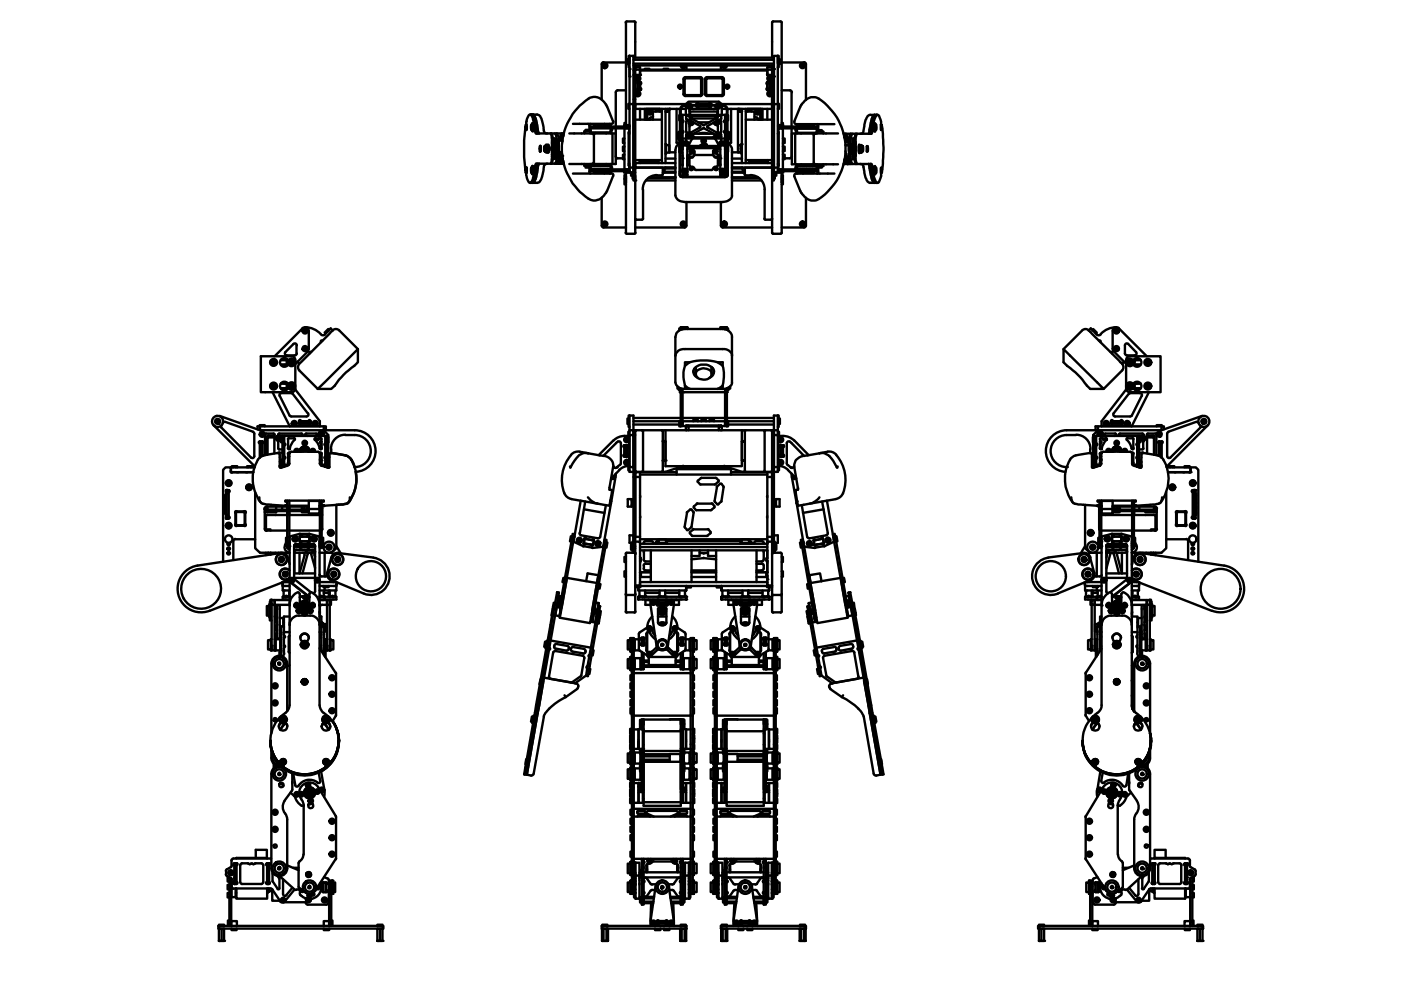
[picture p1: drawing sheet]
<svg xmlns="http://www.w3.org/2000/svg" width="297mm" height="210mm" viewBox="0 0 297 210" stroke-linecap="round" stroke-linejoin="round" font-family="sans-serif">
<!-- layer: Visible (ISO) -->
<g fill="none" stroke="#000" stroke-width=".51">
<path d="M127.6 13.6v7.5M128 13.2h4.7M128 13.2l-.4 .2v.2M128.1 13.7h.3v.4h-.3l-.1-.2zM130.6 19.6v7.2M130.9 19.1h1.8M131 19.1l-.4 .3v.2M132.7 4.7v21.8M133.3 12.5h-.3v1.1h.3M133.5 11.8v24.7h.8v-1h-.8M133.5 11.8h.8v10.3h-.8M133.5 11.8h-.2v2.5h.2"/>
<path d="M133.5 11.8v1.6M133.5 14.6v1.6M134.3 13.9h29.8M134.3 12.7h29.8M134.3 13.5h29.8M134.3 12.2h29.8M134.3 15.9h.2M134.5 4.5h-1.6l-.2 .3M134.5 14.9h-.2M134.5 4.5l.2 .3M134.7 14.8v-.5h1v1.6h-1M134.7 4.7v7.5"/>
<path d="M134.7 13.9v.4M134.7 15.9v.5M134.7 16.9v2.8M134.7 14.7h-.2v1.4h.2M135.1 19.7h.2l.1 .1-.1 .2h-.2l-.2-.2zM135.1 16.5h.2l.1 .2-.1 .2h-.2l-.2-.2zM135.2 19h.5v.1h-.5zM135.2 17.6v1.4M135.2 18.8v.3h.5M135.7 15.6l.1 .2-.3 .2-.8-.1M135.7 17.4h-.5v.2h.5M135.7 14.8h-1v1.1"/>
<path d="M135.7 14.8h27v.1h-27zM135.7 17.4h-.5v.4M135.7 15.7v-.8h27v.8M135.7 17.4v1.6M135.7 18.6l.3 .3-.3 .2M135.7 17.4l.3 .3-.3 .2M136.7 14.8v-.2h1v.2M140.7 14.8v-.2h1v.2M144.3 13.9a.54 .54 0 0 0 .6 .5 .54 .54 0 0 0 .5-.5M144.7 13.9v.2h.3v-.2M144.9 19.9l.2 .4 .2 .1h3.2l.4-.5M144.9 16.8l.1-.2 .3-.2h3.2l.4 .4"/>
<path d="M144.9 16.8v3.2M145.2 16.6h3.5v3.6h-3.5zM145.5 13.9v.9M148.9 16.8v3.2M149.5 16.8v3.2M149.5 19.9l.2 .4 .2 .1h3.2l.3-.2 .1-.3M149.5 16.8l.2-.4h.2h3.2h.2l.2 .4M149.7 16.6h3.5v3.6h-3.5zM152.8 13.9v.9M153 13.9a.54 .54 0 0 0 .6 .5 .54 .54 0 0 0 .5-.5M153.4 13.9v.2h.3v-.2M153.5 16.8v3.2"/>
<path d="M162.7 19h.5v.1h-.5zM162.7 17.4h.5v.2h-.5v1.4M162.7 14.8h1v1.1h-1v-1.6h1v.5M162.7 17.4v.2M162.7 17.9v.7M162.7 19.1h.2M162.7 17.4h.2M162.7 15.6l-.1 .2 .2 .2 .9-.1v.5M162.7 18.6l-.2 .3 .2 .2M162.7 17.4l-.2 .3 .2 .2M162.9 17.4h.3v.4M163.1 19.7h.2l.1 .1-.1 .2h-.2l-.2-.2z"/>
<path d="M163.1 16.5h.2l.1 .2-.1 .2h-.2l-.2-.2zM163.2 18.8v.3h-.3M163.2 17.6v1.4M163.7 4.7v7.5M163.7 13.9v.8h.2v1.4h-.2M163.7 16.9v2.8M163.9 14.9h.2M163.9 15.9h.2M163.9 4.5h1.6M163.9 4.5l-.2 .3M164.1 14.6v1.6M164.9 11.8v24.7h-.8v-1h.8"/>
<path d="M164.9 11.8h-.8v10.3M164.9 11.8h.2v2.5h-.2M164.9 11.8v1.6M165.1 12.5h.3v1.1h-.3M165.5 4.5l.2 .3M165.7 4.7v21.8M165.7 19.1h1.7M165.7 13.2h4.7M167.5 19.1l.2 .1 .2 .4M167.8 19.6v7.2M170.1 13.7h.1l.2 .2-.2 .2-.3-.2zM170.5 13.2h.2l.2 .4"/>
<path d="M170.9 13.6v7.6M111.4 27a39.9 39.9 0 0 0 0 9M111.4 35.9l.2 .1-.1 .3-.1-.1M111.4 27l.1 .1v-.3l-.1 .2h.2M111.5 35.9v.3M111.5 35.5l.1 1-.2 .1zM111.5 26.5v1l-.1-.5zM111.5 26.5h.1M111.5 27.5h.1M111.5 36.6h.1M111.5 35.5h.1M111.6 35.5l.1 .2-.1 .9"/>
<path d="M111.6 27.5l.1-.2-.1-.8a2.63 2.63 0 0 1 .7-2.2l.3 .1a9.3 9.3 0 0 1 .9 3.8l.1 .1h3.3M112.4 24.3h1.5a1.49 1.49 0 0 1 1.1 1.6l.3 1.1a.92 .92 0 0 0 .6 1.3h.2M112.6 24.3a2.64 2.64 0 0 1 .9 2.1l.1 1.1 .3 .8M112.6 27v.1v-.3l.1 .2M112.6 26.5l.2 .1-.1 .9-.1-.3zM112.6 36.1l.1 .2v-.5v.3M112.6 35.5l.2 .2-.1 .9-.1-.3zM112.7 26.5l.3 .1v.8l-.3 .1M112.7 35.5l.3 .2v.8l-.3 .1M112.8 26.5l.1-.4a.82 .82 0 0 1 .4 1.1l-.1 .6h-.3l-.1-.3M112.8 35.5l.1-.3a.63 .63 0 0 1 .4 .9l-.1 .8-.3 .1-.1-.4M112.8 26.5l.1-.3a1.24 1.24 0 0 1 .1 1.4l-.1 .2-.1-.3"/>
<path d="M112.8 35.5l.1-.2a1.24 1.24 0 0 1 .1 1.4l-.1 .2-.1-.3M113 24.3a2.64 2.64 0 0 1 .9 2.1l.1 1.1 .3 .8M113.9 34.7l-.3 .9a5.4 5.4 0 0 1-.9 3.1l-.1 .1M114.3 34.7l-.3 .9a5.4 5.4 0 0 1-.9 3.1l-.1 .1M114.4 31.5l.1 .2v-.4l-.1 .2h.2M114.5 31v1.1zM114.5 32.1h.1M114.5 31h.1M114.6 31l.1 .2-.1 .9M115.4 31.5v.2v-.4l.1 .2M115.4 31l.2 .2-.1 .9-.1-.3zM115.5 31h.3v1l-.3 .1"/>
<path d="M115.6 31l.2-.3 .1 .4-.1 1.2-.2-.2M115.8 30.7h.2l.1 .3-.1 1.3h-.2M116.1 31.9h.2v.3M116.1 34.7a.88 .88 0 0 0-.8 1l-.3 1.5a1.65 1.65 0 0 1-1.1 1.6h-1.5M116.1 31.2h.1M116.1 31.2l.1 .7h-.1M116.1 31.1v.1M116.3 30.8v.3h-.2v-.2l.1-.3 .2 .7-.2 1.1-.1-.5M116.7 28.3l.3 .6v1M116.9 28.3h1.1M116.9 34.7h1.1M116.9 28.3l.2 .3 .1 1"/>
<path d="M116.9 34.7h-3.2l-.3 .9a6 6 0 0 1-.9 3.2 1.95 1.95 0 0 1-.9-2.1v-.1M117 31.5v.2v-.4v.2M117 32.7l.1 .2v-.4l-.1 .2h.2M117 32.3l.2 .1-.1 .8zM117 30.3l.1 .2v-.4l-.1 .2h.2M117 30.8v.2h.3l.1 .2-.1 .8h-.3M117 31l.1 .7-.1 .3zM117 33.1v1l-.3 .6M117 32v.3M117.1 32.2l.4 .1v.4M117.1 29.8v1zM117.1 33.2h.1"/>
<path d="M117.1 29.8h.1M117.2 33.4l-.1 1.1-.2 .2M117.2 30.8v.2M117.2 32v.2M117.3 33.2v.2v-.4v.2M117.3 32.7h.3l.1 .4v.6h-.4M117.3 32.7v1l-.1-.1zM117.3 29.8v.2v-.4v.2M117.3 29.4h.4v.2v.7h-.4M117.3 29.4l.1 .4-.1 .5zM117.5 30.3v.5h-.4M117.6 28.3a3.3 3.3 0 0 1 .4 2.2"/>
<path d="M117.9 30.5l.1 .6v.7M117.9 32.5h.1M117.9 30.5l-.1 .1M117.9 30.5h.1M118 31.8v-.8l-.2-.4-.1 1.3 .2 .6 .1-.5M118 31.8l-.1-1.1-.2 .8 .1 .8 .2-.4M118 32h.1M118 31.8h.1M118 32l.4 .4M118 31.8l.4 .4M118 32l-.1 .5h-.1M118 30.5l.2 1.3"/>
<path d="M118 32.5l.1 .5a2.29 2.29 0 0 1-.5 1.7M118 28.3a3.7 3.7 0 0 1 .4 2.2h-.8l-.1 1.5 .1 .5h.9v.5a2.02 2.02 0 0 1-.5 1.7M118 34.7h1.5M118 28.3h1.5M118.2 31.9l-.2 .1M118.2 32l-.2 .5M118.3 31.3v.5zM118.4 34.1v.3M118.4 32.2v-1.7v1.8M118.4 32.4h.7M118.4 32.2v.1M118.4 32.4v.1v-.1"/>
<path d="M118.4 34.1v-.1v.4M118.4 29.4h.7l.1 .6M118.4 32.3h.7M118.4 33.6h.4M118.5 33.1h.5M118.5 33.5h.4M118.6 33h.4M118.7 33.6v.2M118.7 33.8v.9M118.7 33.8h-.3v.9l-.1-.5M119.1 29.4l.2 .5M119.1 28.5v.6z"/>
<path d="M119.1 28.3l-.2 .1-.2 1M119.1 32l-.1 1.2-.3 .6M119.2 33.1l.1 1.6 .1-.4M119.3 34.1l.1 .2M119.3 28.7l.1 .2M119.4 34.1v.4l-.1-.2M119.4 28.7l-.1 .4v-.2M119.4 28.4h.1M119.4 28.7l-.1-.3v.8M120.7 28.3h9.9M121.5 36.8h8.1M121.5 26.3h8.1"/>
<path d="M123.9 34.8v.4h1.4M124.1 27.8v-.3h1.1v.8M124.1 27.8h1.1M124.1 27.8h-.2v.5M125 35.5v1l.2 .3M125.2 34.8v.7h-1.1v-.3M125.2 26.3l-.2 .2v1M125.2 27.2l.1 1h4.1l.1-1M125.2 26.8h8.2v.4h-8.2zM125.2 35.9h8.2v.4h-8.2zM125.2 28.1h4.3M125.2 35.2h4.3"/>
<path d="M125.2 35.2v.6h4.3M125.3 35.2h-.1M125.5 28.2l.4 .2v.2M125.7 34.7v.1M125.9 26.8v-.3h1v.3M125.9 36.3v.4h2.2v-.4M125.9 28.7v5.7M125.9 34.4v.2l-.4 .2M126.1 35.2h.5M126.1 35.8v.1M126.2 28.2v.1M126.2 34.8v.1"/>
<path d="M126.4 35.1l-.2-.2h2.3l-.2 .3h-.9M126.6 35.8v.1M126.9 26.5h.3M126.9 36.3v.4M127.2 26.8v-.3h.9v.3M127.2 36.3v.4M127.4 35.8v.1M127.9 35.8v.1M128.3 35.8v.1M128.5 22.2l.2 .4M128.5 26.8v-.3h1v.3M128.5 22.2a2.8 2.8 0 0 0-3.5-1.5 12.7 12.7 0 0 0 .3 21.7 2.76 2.76 0 0 0 3.2-1.5"/>
<path d="M128.5 36.3v.4h1v-.4M128.5 28.2v.1M128.5 34.8v.1M128.7 22.6l1.3 3.2M128.8 35.2h.5M128.8 35.8v.1M129.3 35.8v.1M129.3 26.3v.2M129.3 36.7v.1M129.5 35.2l-.1 .6M129.5 35.2l.3 .3-.1 .4M129.5 26.8h.1"/>
<path d="M129.5 34.8v.4h-4.2M129.6 36.7a.41 .41 0 0 1 .4 .6M129.7 27.2l.1 .3-.3 .3v.5M129.9 28.3v6.5M130 37.3l-1.3 3.2M130 25.7a.41 .41 0 0 1-.4 .6M130.6 27.2v7.6h-9.9M130.6 33.2l.2 .3 .2 .1M130.9 33.6h1.2M132.3 26.8v-.3h1.2l-.1 .3M132.3 36.3v.3h1.2l-.1-.3M132.4 31.1h-.3v.9h.3"/>
<path d="M132.4 29.4h-.3v.9h.3M132.4 32.8h-.3v1h.3M132.4 27.2h1v.8h-.1v7.1h.1v.8h-1zM132.4 37.9h.3M132.7 26.1h-.3v.4M132.7 37.1h-.3v2h.3M132.7 38.6v10.8M132.7 36.6v2M132.7 37.4v1.2M133.3 34.8h.2M133.3 28.4h.2M133.4 36h.1"/>
<path d="M133.5 22h-.3v1.1h.3M133.8 36.5v.7h.3M134.1 36.5v1.4h.2M134.3 22.1v13.4h.4v10.9M134.3 22.1h.4v13.4M134.3 21.1h.4v1M134.3 22.1v14.4M134.7 36.5h-.4v1.8h.4v-1.1M134.7 25.4h5.6M134.7 20.1v1M134.7 33.9h5.6M134.9 35.5h5.4"/>
<path d="M135.6 34.3v.2M135.7 34.5h.1M135.7 33.9v.2h3.8M135.7 23.1v2.3M135.7 34.2l-.1 .1M136.7 23.1v2.3M137 38.3h6.2M137 23.1v2.3M137.2 23.1v2.3M137.5 37.8h5.7M137.7 23.6h.2l.1 .2-.1 .2h-.2l-.2-.2zM137.7 37.6h5.5"/>
<path d="M138.5 24.7l-.7 .3-.2 .3M139.3 37.1a3 3 0 0 0-3 3M139.3 37.2h1M139.5 34.2l.1 .1M139.5 34.5v.1M139.6 34.3v.2M139.9 23.3l-.7 .1-.2 .2M139.9 23.1h-2.7v2.3M139.9 23.1v.6M140.3 23.1v11.5M140.3 23.7h-1.9v1.7M140.5 37l-.2 .2"/>
<path d="M140.5 35.5v1.5M140.5 36.6h2.7M140.9 35.5v1.1M140.9 36.4h2.3M141.1 23.7h.2a.6 .6 0 0 0 .6-.6v9.2h1.3M141.1 23.1v11.5M141.1 30.5l.1 .1M141.1 33.6h2.1M141.2 30.6v1.9zM141.2 32.5l-.1 .1M141.2 30.8h.7v1.6h-.7M141.5 23.1l-.1 .2-.3-.2"/>
<path d="M141.7 23.6l-.2 .1M141.9 23.1l-.3 .5h-.5M143.2 34.6h-8.5v.9h8.5h-2.1v.2h2.1M143.4 23.1v7.2h.9a1.75 1.75 0 0 0-1.1 1.5v9.6a1.84 1.84 0 0 0 2 1.4h8a1.83 1.83 0 0 0 2-1.4v-9.6a1.82 1.82 0 0 0-1.1-1.5h.9v-7.2M143.9 28.2h-.3v1.1h.3M143.9 28h.2v1.6h-.2zM144 29.6v.3h.3M144.1 32.2v4.9l.2 .4 .4 .1 9.4-.1 .2-.3v-5M144.1 36.4l.1 .2M144.1 28.4h.1M144.1 29.2h.1M144.1 24.4h-.1v1.1h.1"/>
<path d="M144.1 32.2v.2M144.1 23.2v6.4h.2M144.2 37.1l.1 .3 .4 .1h9l.4-.1 .1-.3M144.2 32.2v5.2M144.2 31l-.1 .1M144.3 31.1h-.3v1.1h.3M144.3 30.6h-.1v.5M144.3 30.5l-.2 .3v.3M144.3 31.1v1.3h.4M144.3 24.4h.4v11.6M144.3 23.2v7.9M144.3 23.1h1.1"/>
<path d="M144.7 36.2a.54 .54 0 0 0 .5 .5 .54 .54 0 0 0 .5-.5M144.7 29.9l.1 .1M144.7 25.5l.2 .2-.2 .2M144.7 27.7l.2 .2-.2 .3M144.7 30.6l.2 .2M144.7 30.3a.5 .5 0 0 1 .7-.2 .5 .5 0 0 1 .2 .7h-.1M144.7 32.9v2.1v-.2M144.7 30h1l.1 .3-.1-.2M144.7 36.5v.6h1M144.7 30.8h1v5.2M144.7 37.1v.4h1v-.4M144.7 24.4h9.4"/>
<path d="M144.7 29.4h9M144.8 35.9a.52 .52 0 0 1 .6-.1 .52 .52 0 0 1 .3 .6 .61 .61 0 0 1-1-.4zM145.1 36l-.1 .2M145.1 36l-.1 .2 .1 .1 .3-.1v-.2v.2h-.3M145.1 30.3l-.1 .3M145.1 30.3l-.1 .2 .1 .1 .3-.1v-.2v.3h-.3M145.1 36h.3M145.1 30.3h.3M145.1 22.4h8.2M145.1 22.3h8.2M145.1 22.5a.79 .79 0 0 0-.8 .7M145.1 22.3a.92 .92 0 0 0-.9 .9"/>
<path d="M145.4 22.1h-10.7v1h9.4M145.4 22.3v-.2l.6-.5h6.4l.6 .5v.2M145.4 22.4v2M145.5 25.8v2.1l.2 .3M145.5 29.4v.6M145.5 25.1l.2 .3h.5M145.5 29l.2 .2h.5M145.7 28.4h.6l.2 .2M145.7 22.4a.54 .54 0 0 0 .5 .7 .54 .54 0 0 0 .5-.7M145.7 28.4l-.2 .2v.4M145.7 25.6l-.2 .2M145.7 30.5v.3"/>
<path d="M145.7 30.4h.2l.1 1.1 .6 .2a.49 .49 0 0 1 .6 .5 .49 .49 0 0 1-.8 .3l-.2 .3v2.3l.1 .2a.87 .87 0 0 1 1 .7h3.8a.92 .92 0 0 1 1-.7l.1-.2v-2.3l-.1-.2a.63 .63 0 0 1-.8-.8l1.2-.3v-1.1h.2M145.7 32.9v2.1v-.2M145.7 36.5v.6M145.7 28.1h.7M145.7 25.6h.7M145.8 22.3l.4-.3 .5 .3M145.8 30.3v.1M145.9 31.4h6.6M146 30.8l.3 .2M146 22.4v.2l.2 .2 .2-.1v-.3M146.1 25.6l-.1 .2 .1 .5M146.1 26.3l.1 .2"/>
<path d="M146.2 23.5v.9M146.2 24.5v.2M146.2 26.6v1.5M146.2 24.7l.2 .4M146.2 28.9l.1 .3 .2-.2M146.2 25.6a.48 .48 0 0 0 .2 .8 .48 .48 0 0 0 .6-.5M146.2 23.7h.1M146.2 35.7l.3-.1 .4 .1a.32 .32 0 0 1-.3 .3 .32 .32 0 0 1-.4-.3zM146.2 32l.3-.2 .4 .2a.32 .32 0 0 1-.3 .3 .32 .32 0 0 1-.4-.3zM146.2 24.5l-.7 .1v.6M146.3 31h5.8M146.3 24.4v-.7h5.8v.7"/>
<path d="M146.4 25.8h.2l.1 .1-.1 .2h-.2zM146.4 32h.3v.1l-.3 .1zM146.4 25.6l2 1.1M146.4 35.7h.3v.1l-.3 .1zM146.4 28.9h-.7l-.2 .1M146.4 24.7v.5M146.4 28.5v.5M146.5 25.1l-.2 .3M146.5 24.8l-.2-.3v.5M146.5 28.1l-.1 .1M146.5 26.5l-.3 .4M146.6 23l-.4 .2v.2"/>
<path d="M146.6 23.1h5.2M146.7 25.1h5M146.7 28.7v.2M146.7 28.6l2.5-1.5 2.4 1.3 .1 .2M146.8 25.2l2.3 1.3M146.9 29.4l-.5 .5-.3 1M146.9 28.9h-.2l.1 .2 .3-.1M146.9 24.6h4.6l.2 .2-.1 .5M146.9 29.1h4.6M146.9 23.1h.3M146.9 24.6l-.2 .2 .1 .5M146.9 28.9l.2 .2"/>
<path d="M147 33.2l-.3 .2h-.4M147 28.4h4.4M147 26.2l-.4 .3M147.1 26l-.1 .2M147.2 32.9h4M147.3 32.1l-.2 1-.8 .2-.1 .3M147.7 22l.2-.2 .2 .2M147.7 22.1h3v.2M147.7 22.1v.2M147.7 22.4v.2M147.7 22.6h3M147.7 22.5l.2 .3 .2-.3"/>
<path d="M148 25.9h2.4M148.1 28.4l1.3-.2 .9 .2M148.4 31a.98 .98 0 0 1 1.6 0M148.4 26.7l.1 .2-.1 .2-1.9 1M148.7 31l.5-.2 .5 .2M148.8 30.9h.8M149.1 26.6h.2M149.1 29.7h.3v.4h-.3l-.1-.2zM149.5 30.6a.98 .98 0 0 0-1.1 .4M149.5 30.6l-.1 .3M149.7 30.6l-.2 .4M150 31l-.4-.3 .4 .3"/>
<path d="M150 26.7l-.1 .2 .1 .2 2 1M150.3 22l.2-.2 .2 .2M150.3 22.5l.2 .3 .2-.3M150.7 22.4v.2M151.2 32.1v.8l.2 .3 .7 .1 .1 .3M151.2 23.1h.3M151.3 26l.6 .5M151.3 29l.2 .1M151.4 33.2l.3 .2h.4M151.5 29.1l.2-.2h-.3l-.1 .2M151.5 35.7l.3-.1 .3 .1a.32 .32 0 0 1-.3 .3 .32 .32 0 0 1-.3-.3zM151.5 32l.6-.1a.3 .3 0 0 1-.3 .4 .3 .3 0 0 1-.3-.3z"/>
<path d="M151.5 29.4l.6 .8 .2 .7M151.6 25.2l-2.3 1.3M151.6 32h.4v.1l-.3 .1zM151.7 22.4a.54 .54 0 0 0 .5 .7 .54 .54 0 0 0 .5-.7M151.7 35.7h.3v.1l-.3 .1zM151.7 28.7v.2M151.7 22.3l.5-.3 .4 .3M151.8 25.8h.2l.1 .1-.1 .2h-.2zM151.8 23l.2 .1 .2 .3M151.8 26.5l.4 .4M151.9 28.1l.2 .1M152 28.9h.7l.2 .1"/>
<path d="M152 29l.2 .2M152 25.1l.2 .3M152 22.4l.1 .4 .3-.1-.1-.3M152 28.1h.7M152 25.6h.7M152.1 25.6l-2 1.1M152.1 24.5v.5M152.1 28.4h.7l.1 .6M152.1 24.5l.7 .1 .1 .6M152.2 28.4l-.2 .2v.4M152.2 24.5l-.2 .3v.4M152.2 28.9l-.1 .3"/>
<path d="M152.2 24.7l-.2 .4M152.2 23.5v.9M152.2 24.5v.2M152.2 23.7h-.1M152.2 25.6a.48 .48 0 0 1-.1 .8 .48 .48 0 0 1-.6-.5M152.3 26.3l-.1 1.8M152.3 25.6l.1 .5-.1 .2M152.5 30.8l-.4 .2M152.7 36.2a.54 .54 0 0 0 .5 .5 .54 .54 0 0 0 .5-.5M152.7 30.5v.3M152.7 25.6l.2 .2M152.7 32.9v2.1v-.2"/>
<path d="M152.7 36.5v.6h1M152.7 37.1v.4h1v-.4M152.7 30.8v5.2M152.7 30.1h-.1v.3M152.7 30.8h1M152.8 35.9a.52 .52 0 0 1 .6-.1 .52 .52 0 0 1 .3 .6 .61 .61 0 0 1-1-.4zM152.9 25.1l-.2 .3h-.6M152.9 29l-.2 .2h-.6M152.9 25.8v2.1l-.2 .3M152.9 29.4v.6M153 22.1h10.7v1M153 22.4v2"/>
<path d="M153 23.1h1.1M153.1 36l-.1 .2M153.1 36l-.1 .2 .1 .1 .3-.1-.1-.2 .1 .2M153.1 30.3l-.1 .3M153.1 30.3l-.1 .2 .3 .1 .1-.1-.1-.2 .1 .3M153.1 36h.2M153.1 36.2h.2M153.1 30.3h.2M153.1 30.6h.2M153.3 22.5a.79 .79 0 0 1 .8 .7M153.3 22.3a.92 .92 0 0 1 .9 .9M153.7 25.5l-.2 .2 .2 .2"/>
<path d="M153.7 27.7l-.2 .2 .2 .3M153.7 29.9l-.1 .1M153.7 30.3a.61 .61 0 0 0-.6-.2 .61 .61 0 0 0-.4 .5l.2 .2M153.7 30.6l-.2 .2M153.7 32.9v2.1v-.2M153.7 30h-1v.3h-.1M153.7 24.4v11.6M153.7 36.5v.6M154.1 31.1h.3v1.1h-.3M154.1 30.6l.1 .5M154.1 30.5l.2 .1v.5l-.1-.1M154.1 23.2v9.2h-.4"/>
<path d="M154.2 32.2v5.2M154.2 24.4h.2v1.1h-.2M154.2 32.2l.1 .2M154.2 23.1h9.5M154.2 28.4h.1M154.2 29.2h.1M154.2 23.2v6.4h-.1M154.3 36.4l-.1 .2M154.3 28h.2v1.6h-.2zM154.4 29.6v.3h-.3M154.5 28.2h.3v1.1h-.3M155.2 34.6h8.5v.9h-8.5h2.1v.2h-2.1"/>
<path d="M155.2 38.3h6.2M155.2 36.6h2.7M155.2 33.6h2.1M155.2 37.6h5.5M155.2 37.8h5.7M155.2 36.4h2.3M156.5 23.1v9.2h-1.3M156.5 23.1h.1M156.5 23.1a.63 .63 0 0 0 .8 .6M156.5 31.4v.2M156.6 23.1l.2 .5h.5M156.7 23.6l.1 .1"/>
<path d="M156.9 23.1l.1 .2 .3-.2M157.2 30.6v1.9zM157.2 30.8h-.7v1.6h.7M157.2 32.5l.1 .1M157.3 23.1v11.5M157.3 30.5l-.1 .1M157.3 23.7h.1M157.3 33.6h.1M157.5 35.5v1.1M157.9 37l.2 .2M157.9 35.5v1.5M158.1 23.7h1.9v1.7"/>
<path d="M158.1 33.9h5.6v.7M158.1 35.5h5.4M158.1 23.1v11.5M158.1 37.2h1M158.5 23.1v.6M158.5 23.3h.5M158.5 23.1h2.7M158.8 34.3v.2M158.8 34.5h.1M158.9 34.2l-.1 .1M159 23.3l.4 .3M159.1 37.1a3 3 0 0 1 3 3"/>
<path d="M160 24.7l.5 .2M160.4 24.9l.4 .4M160.5 23.6h.2l.1 .2-.1 .2h-.2l-.2-.2zM161.2 23.1v2.3M161.5 23.1v2.3M161.7 23.1v2.3M162.7 33.9v.2h-3.8M162.7 23.1v2.3M162.7 34.2l.1 .1M162.7 34.5h.1M162.8 34.3v.2M162.8 34.5v.1"/>
<path d="M163.7 34.1h.1M163.7 20.1v15.4h.4v1M163.7 23.1v2.3h-5.6M163.7 35.5v10.9M163.7 36.5h.4M164.1 36.5v1.8h-.4M164.1 21.1h-.4v1h.4v13.4v-13.4h.8M164.3 36.5v1.4h-.2M164.6 36.5v.7h-.3M164.9 22h.3v1.1h-.3M164.9 36.3h.1M164.9 36h.1"/>
<path d="M164.9 34.8h.2M164.9 28.4h.2M165 36.3v.3h1.1v-.3M165 26.8v-.3h1.1v.3M165 27.2h1v8.7h-1zM165 35.9h8.2v.4h-8.2zM165 26.8h8.2v.4h-8.2zM165.7 37.9h.3v1.2h-.3M165.7 37.1h.3v.8M165.7 26.1h.3v.4M165.7 38.6v10.8M165.7 36.6v2"/>
<path d="M165.7 37.4v1.2M166 31.1h.4v.9h-.4M166 32.8h.4v1h-.4M166 29.4h.4v.9h-.4M166.4 33.6h1M167.8 27.2v6M167.9 33.2l-.1 .2-.3 .2M168.4 25.8l1.3-3.2a3.1 3.1 0 0 1 3.4-1.9 12.7 12.7 0 0 1 0 21.8 2.85 2.85 0 0 1-3.2-1.6l-1.5-3.5M168.4 25.8a.41 .41 0 0 0 .4 .5M168.6 28.3v6.5M168.7 27.2v.5l.3 .2-.1 .4M168.7 35.9v-.5l.1-.2h.2v.7"/>
<path d="M168.8 26.3h8.1M168.8 36.8h8.1M168.8 36.8a.41 .41 0 0 0-.4 .6M168.9 26.8v-.3h1v.3M168.9 36.3v.4h1v-.4M168.9 34.8v.4h4.2M169 27.2v1M169 28.2h4.2M169 27.3h4.2M169 35.3h4.2M169 35.8h4.2M169 36.7l.1 .1"/>
<path d="M169.1 35.2v-.1h.6v.1M169.1 26.3l-.1 .2M169.9 28.2v.1M169.9 34.8v.2M170.1 35.2h.4M170.1 35.2h.1M170.3 26.8v-.3h1v.3M170.3 36.3v.4h1M170.5 35.2v-.1h.5v.1M171 35.2h.8M171.3 26.5h1.2v.3M171.3 36.3v.4"/>
<path d="M171.6 36.3v.4h-.3M171.6 26.5v.3M171.8 35.2v-.1h.5v.1M172.1 35.1l.2-.1h-2.4l.2 .2M172.3 28.2v.1M172.3 34.8v.2M172.5 36.3v.4h-.9M172.7 28.3v.1M172.7 34.8h.1M172.9 28.3l-.3 .2-.1 .2v5.7l.1 .2 .3 .2M173.1 35.2h1.1M173.1 27.2l.1 .1"/>
<path d="M173.1 35.2l.1 .1M173.2 27.9h1.4v.4M173.2 35.3l-.1 .6M173.2 27.3v.9M173.2 26.3l.3 .4v.9M173.2 27.9v.4M173.2 34.8v.4M173.3 27.9v-.3h.9v.3M173.3 35.2v.3h.9v-.3M173.5 35.5v.9l-.3 .4M174.6 34.8v.4h-.4M177.7 28.3h-9.8v6.5h9.8"/>
<path d="M178.9 34.8h1.5M178.9 28.4h1.5M179 34.1l.1 .3M179 28.9l.1 .2v-.4v.2M179 28.7h.1M179 28.8l.1-.4v.9M179.1 34.1v-.1v.5l-.1-.1M179.1 33.8v1l-.1-.5M179.2 33.1v.7h-.1M179.3 28.6v.5zM179.3 30.8h.7l.2 .4h.2M179.3 32l.3 1.8"/>
<path d="M179.3 30.7h.8M179.3 28.4l.4 1M179.4 29.5l-.2 .4M179.5 30.1h.3M179.6 33.7h.4M179.6 33.8v1M179.6 33.2l.2 .2h-.2zM179.6 33.8h.4M179.7 33.7v.1M180 34.2v.2M180 33.8l-.1 .7 .1 .3 .1-.5M180 29.4h-.5l-.3 .6"/>
<path d="M180 29.6h-.2a.31 .31 0 0 0-.4 0 .31 .31 0 0 0 0 .4l.1 .1 .4-.1M180 34.2v-.2v.5v-.1M180 32.5v-1.7l.1 1.7M180 31.4l.1 .1v.3zM180 30.6v.1M180.1 30.7l.1 .5h.3h-.3v.8l.1 .5h.2M180.1 30.6v.1M180.3 32.5v.5a2.69 2.69 0 0 0 .5 1.8M180.4 31.2a1.31 1.31 0 0 0 .2 1.3M180.4 34.8h1.1M180.4 28.4h1.1M180.4 28.4a3.3 3.3 0 0 0-.4 2.2h.8l.2 1.2-.2 .7h-.8l-.1 .5a2.69 2.69 0 0 0 .5 1.8"/>
<path d="M180.4 31.2v.1M180.5 31.2v-.4a1.93 1.93 0 0 1 .1 1.6l-.2-1.1M180.5 30.6h-.2l-.1 .6M180.6 30.6l-.2 .3v.3l.2-.6 .1 .3-.1 1.6-.2-1.2M180.8 28.4a3.3 3.3 0 0 0-.5 2.2M180.9 30.3l.1 .5h.3M181.1 29.9v.2v-.4l.2 .2M181.1 29.4h-.4v.9h.4M181.1 29.4l.1 .9-.2-.1zM181.1 33.2v.2v-.3l.2 .1M181.1 32.8h-.4v.9l.4 .1M181.1 32.8v1z"/>
<path d="M181.2 33.5l.3 1.3M181.2 30.8v.3M181.2 32v.3M181.3 30.4l.1 .2-.1-.5 .1 .3M181.3 29.9l.1 .9zM181.3 32.7l.1 .3-.1-.5 .1 .2M181.3 32.3h-.3l-.1 .5M181.3 32.3l.1 .3-.1 .6zM181.4 31.6v.2v-.5v.3M181.4 31.2h.1l-.1 .8zM181.4 33.2l.1 1.4 .2 .2M181.4 30.8v.3"/>
<path d="M181.4 32v.4M181.4 31.1h-.3l-.1 .3v.6h.4M181.5 34.8h3.2a4.5 4.5 0 0 1 .5 2.4l.4 1.1 .4 .5a1.73 1.73 0 0 0 .8-1.7v-1.4l.1-.1M181.5 28.4l-.3 1.2M181.7 28.4l-.2 .1-.1 1.4M182.1 30.8v.4h.2M182.3 31.2l-.1 .1 .1 .7M182.3 32h-.2v.3M182.3 31.2l-.1-.6-.1 .5 .1 1.4 .1-.5M182.4 34.8a.71 .71 0 0 1 .7 .9l.4 1.7a1.53 1.53 0 0 0 1 1.4h1.6M182.6 30.8h-.2l-.1 .3v.9l.1 .4h.2M182.8 31l-.2-.2-.1 .5 .1 1.1 .2-.3"/>
<path d="M182.9 31.6v.2v-.5v.3M182.9 31l.1 .2-.1 .9zM182.9 31l-.3 .2v.8l.3 .1M183.8 31h.1M183.9 31.6l.1 .2-.1-.5 .1 .3M183.9 31l.1 .3v.8l-.2-.2zM183.9 31l-.1 .1v.9l.1 .1h-.1M184.1 34.8l.3 .9a6 6 0 0 0 1 3.1M184.5 34.8l.3 .9a6 6 0 0 0 .9 3.1h.2M185.4 24.4a2.4 2.4 0 0 0-.8 2l-.3 1.6-.2 .4M185.5 35.6l-.1-.3-.1 .5 .1 1.1 .1-.2M185.5 26.5l-.1-.3-.1 .6 .1 1 .1-.3"/>
<path d="M185.6 35.6l-.1-.4a.78 .78 0 0 0-.4 1.2l.1 .2a.27 .27 0 0 0 .1 .3 .27 .27 0 0 0 .3 0v-.2M185.6 26.5v-.2a.27 .27 0 0 0-.3-.1 .27 .27 0 0 0-.1 .3 1.23 1.23 0 0 0 .3 1.4l.1-.4M185.7 36.1v.2v-.4v.2M185.7 35.6l.1 .1-.1 1zM185.7 27v.2v-.4v.2M185.7 26.5l.1 .1-.1 .9zM185.7 35.6l-.3 .1v.8l.3 .2M185.7 26.5l-.3 .1v.8l.3 .1M185.9 24.4h-.2a8.1 8.1 0 0 0-1 3.8l-.2 .2M186.1 24.4h-1.6a1.66 1.66 0 0 0-1.1 1.5l-.3 1.5a.72 .72 0 0 1-.7 1M186.8 27.5v.1a5.8 5.8 0 0 0-.6-3.2h-.1a2.05 2.05 0 0 0-.9 2l-.4 2h-3.3M186.8 26.5h.1"/>
<path d="M186.8 35.6h.1M186.8 36.7h.1M186.9 26.9v.2M186.9 26.5l.1 .3-.1 .7-.1-.2zM186.9 35.9v.4v-.2M186.9 35.6l.1 .3-.1 .8-.1-.3zM186.9 26.9v-.1v.3M186.9 35.9v.2M187 27a32.4 32.4 0 0 1 0 9.1M127.6 41.9v5.9l.2 .4h.2M128 48.2h4.7M128.1 47.3h.3v.4h-.3l-.1-.2z"/>
<path d="M128.7 40.4l-.2 .5M132.7 49.3l.2 .3h1.6M134.7 46.4v3M134.7 48.2h10.5M134.7 46.4l.2 .2h1.2M134.7 49.3l-.2 .3M136.3 40.2v6.2l-.2 .2M144.7 47.3h.3l.1 .2-.1 .2h-.3zM145.5 42.8v5v.2l-.4 .2M152.8 42.8v5l.2 .4h10.7M153.4 47.3h.3l.1 .2-.1 .2h-.3zM162.1 46.4l.2 .2h1.2"/>
<path d="M162.1 40.2v6.2M163.7 49.3l.2 .3M163.7 46.4l-.2 .2M163.7 46.4v3M163.9 49.6h1.6M165.7 49.3l-.2 .3M165.7 48.2h4.7M170.1 47.3l.3 .2-.2 .2-.3-.2zM170.9 41.9v5.9l-.1 .2-.3 .2M57.4 76.5v.7M57.8 76.7l.2-.1 .2 .3-.2 .2-.2-.2zM59.6 76.3h.8"/>
<path d="M60.4 76.3l.2-.2 .2 .2M60.8 76.3v1l-.2 .3-.2-.3h-.8h1.2v-.9h-1.2M61.1 76.4h.1M61.1 77.3h.1M61.1 76.4a.92 .92 0 0 0-1.4-.3 .92 .92 0 0 0 0 1.5 .92 .92 0 0 0 1.4-.3M61.6 76.7l.2-.1 .2 .1v.2l-.2 .2zM61.8 75.5a.79 .79 0 0 1 .8 .8M61.8 75.5h-6.5v7.7h6.5M62.6 76.4v5.9M62.7 77.1h-.1M62.9 73.3v1.7M62.9 74.9v.2l-.4 .2h-1.7"/>
<path d="M62.9 73.2l-.1-.3-.4-.1-1.9 1.8-.1 .5 .4 .2M63.1 76.7l.3 .4M63.4 77.2a.98 .98 0 0 0 .1 1.4M63.4 78.5l4 4M64.1 69.6a.79 .79 0 0 1 .9-.2 .79 .79 0 0 1 .5 .8v3.7l-.3 .6M64.1 69.6l-5.9 5.9M64.5 70.1l.1-.2 .3 .2v.2h-.4zM64.5 73.9l.1-.2 .2 .1 .1 .2-.4 .1zM64.7 69.4a4.5 4.5 0 0 1 3.3 1.4M65.3 74.5l-2.6 2.6M66 74.6h-.3v.4M68.4 72.2h-.3v.4"/>
<path d="M69.8 69.9l-.2-.1-.8 .7 .2 .2M70.5 70.1l-.4-.5-1.3 1.4-.5 .1-.3-.2M70.6 70a.98 .98 0 0 1 1.3 0l4 4M70.6 70l-7.2 7.2M75.9 74v2.8l-.8 .8a15 15 0 0 0-4.1 4.2l-.8 .7h-2.8M75.9 74l-8.5 8.5M143.2 75.4a1.71 1.71 0 0 1 2-1.4h8a1.7 1.7 0 0 1 2 1.4M144.3 69.6h-.3v.5M144.7 69.4h1v.2h-1zM144.7 69.4h-.4v.5M144.7 69.6v.2M145.7 69.6v.2"/>
<path d="M146.2 76.8h-1v.8M147 78.7l.3 .7 .3 .2M147.1 78.3h.4M147.3 78.1h.2M147.5 77.8v1.5M147.6 78.8a2.04 2.04 0 0 1 3.2 .1 1.44 1.44 0 0 1-2 1.5 1.15 1.15 0 0 1-1.2-1.6zM150.9 77.8v1.5M150.9 78.1h.2M150.9 78.3h.4M151.4 78.7l-.1 .5-.4 .4M152.1 76.8h1.1v.8M152.7 69.4h1v.2h-1z"/>
<path d="M152.7 69.6v.2M153.7 69.4h.4v.5M153.7 69.6v.2M154.1 69.6h.3v.5M225.5 74l8.5 8.5h-2.9l-.7-.7a16.4 16.4 0 0 0-4.1-4.2l-.8-.8zM229.4 70.1l-3.9 3.9M230.8 70l7.2 7.2M230.8 70a.98 .98 0 0 0-1.3 0M230.8 70.1l.5-.5 1.4 1.4 .4 .1 .3-.2M231.6 69.9l.2-.1 .7 .7-.2 .2M233 72.2h.3v.4M235.5 74.6h.3v.4"/>
<path d="M236.2 74.5l2.6 2.6M236.5 70.1l.2-.2 .2 .2v.2h-.4zM236.5 73.8l.2-.1 .2 .2v.2l-.4-.1zM236.7 69.4a4.5 4.5 0 0 0-3.3 1.4M237.2 69.6l5.9 5.9M237.3 69.6a.79 .79 0 0 0-.9-.2 .79 .79 0 0 0-.5 .8v3.7l.2 .6M237.9 78.5l-3.9 4M238 77.2a.98 .98 0 0 1-.1 1.4M238.3 76.7l-.4 .4M238.5 73.2l.3-.4 .4 .1 1.7 1.7 .1 .3-.1 .3-.3 .1h-1.9l-.2-.4v-1.6M238.7 77.1h.1M238.8 76.4v5.9"/>
<path d="M238.8 76.3a.79 .79 0 0 1 .7-.8h6.6v7.7h-6.6a.79 .79 0 0 1-.7-.8M239.4 76.7l.2-.1 .2 .3-.2 .2zM240.2 76.4a.92 .92 0 0 1 1.4-.3 .92 .92 0 0 1 .1 1.4 .92 .92 0 0 1-1.4-.2M240.2 77.3h.1M240.5 77.3l.3 .3 .2-.3M240.5 76.3l.3-.2 .2 .2M240.5 77.3h1.3M240.5 76.3v1M241 76.3h.8M241.8 76.4h-1.3v.9M243.1 76.7l.3-.1 .2 .3-.2 .2-.3-.2zM244 76.5v.7"/>
<path d="M45.3 90.1l8.7 8.8M45.9 89.2l.2-.1 .2 .1v.2l-.2 .2-.2-.2zM46.5 88.2l8.6 3h13.5M47 90.1l-.1 .4 .1 .2M47 90.7l6.2 6.3 .3 .1 .3-.1 .1-.3v-4.8M47.7 89.5h-.4l-.1 .2M47.8 89.4l5.8 2.2 .3 .4M49.1 99.1v-.3h1.2v.3M52.4 99.1v-.3h1.1v.3M54 99.1h-5v1h4.7M54.6 91v-.6h14.5v.8M54.7 97.4a8.2 8.2 0 0 0 .5 9.1"/>
<path d="M55.1 90.4v-.3h1v.3M55.1 93.6l-.2 .2 .2 .2M55.1 93.6h.6M55.1 90.4v.8M55.1 93.6v3.4M55.4 92l.4-.1v.3h-.4zM55.6 93.6l.2 .2-.2 .2v2.7v-3.1h-.5M55.9 96.6l-.7 .3-.5 .6M56.6 92.6v3.8M57.4 81.5v.7M57.8 81.7h.4v.3l-.2 .1-.2-.1zM57.8 83.2l3.6 7.1"/>
<path d="M58.2 92.4h-1.3l-.3 .2M58.2 92.4h-1.3l-.2 .2 .1 .1M58.2 92.7h-1.5v3.7M58.2 92.1v4M58.2 92.1l-.2-.2-1.7 .1-.1 4.5M58.8 92.8l.4-.1v.3l-.3 .1zM58.8 96l.4 .2 .1 .3M58.9 92.4a.56 .56 0 0 0-.4 .6 .56 .56 0 0 0 .5 .5v.1M58.9 96l-3 .6M59 92.2l-.2 .2M59 92.2l.2-.3h4.7l.2 .2v.3h-5M59 93.6v1.5"/>
<path d="M59 92.2h.1M59 95.1l.2 .2h.7M59 92.2l.2 .2M59 93.6h.1M59.1 92.4a.54 .54 0 0 1 .5 .5 .54 .54 0 0 1-.5 .5M59.2 93.4l-.2 .2M59.2 92.4h.7M59.2 96h.7M59.2 95.9l-.2 .1M59.3 83.9l2.1 4.2 .4 .2M59.3 98.8h.2M59.3 97.9a.48 .48 0 0 1 0 .8"/>
<path d="M59.3 97.9l.3 .4-.3 .4M59.5 98.7h.4M59.9 92.7h-.3v1.1h.3M59.9 97.4h-.3v1.1M59.9 98.5h-.4v.7M60.3 98.5l.9 .1M60.3 99v-6.6h-.4v6.6M60.3 92.4h8.7M60.3 94l.2 .2-.2 .3M60.3 96.8l.2 .2-.2 .3M60.4 81.3l.2-.2 .2 .2M60.4 81.3h-.8h1.2v1h-1.2h.8"/>
<path d="M60.4 82.4l.2 .2 .2-.2M60.8 81.3v1M61 95l.2 .2 .3-.2M61 98.1l.2 .2M61.1 81.4h.1M61.1 82.3h.1M61.1 93.1v1.9M61.1 96.2v1.9M61.1 81.4a.92 .92 0 0 0-1.4-.3 .92 .92 0 0 0 0 1.5 .92 .92 0 0 0 1.4-.3M61.2 92.9l-.2 .2M61.3 98.3h.1M61.3 92.9h1"/>
<path d="M61.3 96.2v2.1l-.1 .3-1.6 .6-.3-.2v-2.6M61.4 96l-.4 .2M61.4 90.3h.8M61.4 90.3v.1M61.6 81.7h.4v.3l-.2 .1-.2-.1zM61.7 83.3h-2a.41 .41 0 0 0-.4 .6M61.7 95.8h5.7l.4 .4M61.7 95.8l-.4 .4M61.8 83.3l.3 .2M62 83.5l3.3 4.2M62.2 89.7l.2-.1 .2 .1v.3l-.2 .1-.2-.1zM62.3 92.9l.2 .1v.3"/>
<path d="M62.4 93.3l-.5 .6-.4 1.2M62.6 82.4a.79 .79 0 0 1-.8 .8M62.6 82.6l5.2 6.7v1.1M62.7 90.3h3.9M62.8 95.8l-.1-.3 .2-.1 .2 .1v.3M63.4 95.8a.48 .48 0 0 0-.5-.6 .48 .48 0 0 0-.4 .6M63.4 89.3l.2-.2 .2 .2M63.4 89.3h2.4v.5h-2.4zM63.4 89.3v.2M63.7 95.2l.3 .1M63.7 95.3l.2 .1M63.7 95.2a.98 .98 0 0 1 1.2-.5 .98 .98 0 0 1 .7 1.1 .98 .98 0 0 0-1-1.1 .98 .98 0 0 0-1 1.1l.1-.5"/>
<path d="M63.8 89.3h1.6M63.8 95.8a.79 .79 0 0 1 .8-1 .79 .79 0 0 1 .8 1M63.9 95.8a.73 .73 0 0 1 .7-.9 .73 .73 0 0 1 .7 .9M64.1 95.8a.54 .54 0 0 1 .5-.7 .54 .54 0 0 1 .5 .7M64.4 93.8l.2-.1 .2 .3-.2 .1-.2-.1zM64.5 95.7l-.1-.2 .2-.1 .2 .1v.2M64.8 92.4h.4M64.9 91.9h2.1l.2 .2M64.9 91.9l-.2 .2 .1 .3M65.3 87.6l.1 .5-.4 .2h-3.2M65.4 89.3l.2-.2 .2 .2M65.8 89.3l.1 .4-.2 .2h-2.2l-.2-.2 .1-.2"/>
<path d="M65.9 95.8a.48 .48 0 0 1 .4-.6 .48 .48 0 0 1 .5 .6M66.2 95.8l-.1-.3 .2-.1 .2 .1-.1 .3M66.7 93.1l.1 .1M66.7 89.6h.3l.1 .3-.2 .1-.3-.2zM66.8 93.3l.7 1 .3 .8M66.8 93.2h.6M66.9 92.9l-.2 .1v.3M66.9 92.9h1M67.1 90.3h.7M67.2 92.1l.1 .3M67.6 92.4a.6 .6 0 0 1 .5-.9 .6 .6 0 0 1 .5 .9M67.6 92.9l-.2 .4"/>
<path d="M67.7 92.4a.54 .54 0 0 1 0-.7 .54 .54 0 0 1 .8 0 .54 .54 0 0 1 0 .7M67.8 96.1l.2-.1 .2 .2M67.8 96.2v2.1l.1 .3 1.6 .6 .3-.2v-2.6M67.9 92l.2-.1 .2 .2-.1 .2-.3-.1zM67.9 93.6h.2v1.6M68 92.9l.2 .2M68.1 96l-.1 1.3-.2 .2 .2 .2M68.1 97.6h.1M68.1 96.1v1.5h-.2M68.1 93.6l-.3 .2 .2 .2 .1 1.2M68.1 93.1v1.9M68.1 96.2v1.9"/>
<path d="M68.2 95l-.2 .2-.2-.2M68.2 98.1l-.4 .2M68.2 98.7h-.1M68.3 98.5h.6v.5v-.5M68.3 98.5v.3M68.3 98.5l-.1 .3M68.6 91.2h6.6M68.6 90.4v.8M68.6 91.2l1 1v.5M68.9 98.7h.1M69 99v-6.6h.3v6.7M69 96.8l-.2 .2 .2 .3"/>
<path d="M69 94l-.2 .2 .2 .3M69.3 92.7h.4v1.1h-.4M69.3 97.4h.4v1.1M69.3 98.7h.4v.5M69.3 98.5h.4v.2M69.6 93.8v3.6M70.2 96h.1M70.2 95.2v.8M70.2 96l-.3 .2-.1 .3M70.3 96l.8 .2a6.2 6.2 0 0 1 3.1 .9l.3 .4M70.3 96l2.9 .6M73.2 92.2a3 3 0 0 0-3 3"/>
<path d="M73.2 92.2h2M73.3 96.6l.7 .3 .5 .6M75.2 99l-.7-1.6a8.2 8.2 0 0 1-.6 9.1M75.2 92.2a3.4 3.4 0 0 1 3.4 3.4 3.4 3.4 0 0 1-3.4 3.4M75.2 91.2a4.4 4.4 0 0 1 4.4 4.3 4.4 4.4 0 0 1-4.2 4.5M75.4 100a8.3 8.3 0 0 1-1.7 6.8l-2 .2M120.8 98.9l.2 .2M121.1 96.5a8 8 0 0 0-1.4 8.1M124.7 96.1l2.5 .5a2.7 2.7 0 0 1 2.7 1.3l.1 .9-.8 5.1M124.7 96.1a2.67 2.67 0 0 0-2.9 1.6l-.9 1.5M124.7 96.1l-1.3-.2a2.09 2.09 0 0 0-2.3 .5M130.6 94l-2.7 2.7"/>
<path d="M131 93.6l-.4 .3M131 93.6h.4l.2 .4v4.3M131.4 98.6l-.4 .3a.5 .5 0 0 1-.9 .1l-.1-.2M131.6 98.2l-.2 .4M132.4 96.4l-.3 .2 .3 .2M132.4 94.4l-.3 .2 .3 .2M132.4 94.4h.5v2.4h-.5zM132.4 94.4h.6M132.4 96.8h.6M132.4 94.8v1.6M132.8 93h.2l.2 .2-.2 .2h-.2l-.1-.2zM132.8 97.8h.2l.2 .2-.2 .2h-.2l-.1-.2z"/>
<path d="M132.9 94.8v1.6M132.9 94.4l.3 .2-.3 .2M132.9 96.4l.3 .2-.3 .2M133.2 98.8v.9h.3M133.3 88.7h-.3v1.2h.3M133.4 98.8l-.9 .1-.9 .4-2 2.1M133.4 98.3l.1 .5M133.4 92.4v.6M133.4 93.4v4.4M133.5 88.1v3.1M133.5 91.2v8.8h.8M133.5 88.1h.8v3.1"/>
<path d="M133.5 92.2h.8v6.8h-.8M133.5 91.2h.8v1v-1M133.5 88.1h-.2v2.4h.2M133.5 91.5h-.3v.9M133.5 92.4a3.9 3.9 0 0 0-3.4 1l-3.2 3.1M133.5 88.1v.1M134.3 91.2h.4v.2M134.3 89.3h9.7M134.3 90h9.7M134.3 88.6h10M134.7 92.2h-.4v8.9h.4v-1.3M134.7 91.2h11.3"/>
<path d="M134.7 91.4v8.4M134.7 99.8l.2 .2M134.9 91.2l-.2 .2M136.1 91.2l.2 .2v8.4l-.2 .2M140.3 91.2l.2 .2v8.4l-.2 .2M140.5 93.5l.1 .1M140.6 93.6h.2M140.8 97.6h.3M140.8 93.6h.3h-.6M140.8 97.6l-.3 .1M141.1 93.6v4h-.6M141.1 91.2v7.6h16.2v-7.6"/>
<path d="M143.6 82v.4h.3M143.9 82.1v.5h.2v-.3M143.9 99.1h10.7M144.1 82.4h.1M144.1 82.3v.9h.2M144.3 89.3h-.3v1.1l.3-.1M144.3 82.3v7h.4v-6.8M144.3 89.3v1h.4v-1M144.7 98.8l-3.6 1.2h-6.4M144.7 89.3h9v1h-.8v-.1h-7.4v.1h-.8zM144.7 83.2h9M144.7 88.6h9"/>
<path d="M144.9 98.8h-.2M145.2 82.5a1.71 1.71 0 0 1-2-1.4v-9.6a1.84 1.84 0 0 1 2-1.7h8a1.83 1.83 0 0 1 2 1.7v9.6a1.7 1.7 0 0 1-2 1.4M145.2 81.8v.7M145.2 82.5h8M145.4 91.2v-.8h7.6v.8M145.7 90.2v.2M146 90.2v1h6.4M147 89.3v-.3h1v.3M148 80.1a1.31 1.31 0 0 1-1-1.2 1.31 1.31 0 0 1 .8-1.3 2.48 2.48 0 0 1 3.6 1l-.2 .9-.8 .6M148.7 89.3v-.3h1v.3M150.4 89.3v-.3h1v.3M152.4 90.2v1h9.9"/>
<path d="M152.8 90.2v.2M153.2 81.8a8.7 8.7 0 0 0 0-4.2 6.1 6.1 0 0 0-4.7-1.2 3.8 3.8 0 0 0-3.3 1.2 7 7 0 0 0 0 4.2l1 .7M153.2 81.8l-1.1 .7M153.2 81.8v.7M153.5 98.8h.1M153.7 98.8l3.6 1.2h5M153.7 89.3v1h.4v-1M154.1 89.3h.3v1.1l-.3-.1M154.1 82.3v7h-.4v-6.8M154.1 88.6h10M154.2 82.3v.9h-.1M154.2 82.4h.1"/>
<path d="M154.4 89.3h9.7M154.4 90h9.7M154.5 82.1v.5h-.2v-.3M154.8 82v.4h-.3M157.3 97.6l.6 .1M157.6 93.6h-.3M157.6 93.6h.2M157.9 99.8l.2 .2M157.9 93.5l-.1 .1M157.9 93.6h-.6v4h.6M157.9 91.4v8.4M158.1 91.2l-.2 .2"/>
<path d="M162.1 99.8l.2 .2M162.1 91.4v8.4M162.3 91.2l-.2 .2M162.3 91.2h1.4M163.5 91.2l.2 .2M163.7 99.8l-.2 .2M163.7 92.2h.4v8.9h-.4v-1.3M163.7 91.2h.4v7.8h.8M163.7 91.2v8.6M164.9 92.2v7.8h-.8M164.9 88.1v4.1M164.9 91.2h-.8v1h.8"/>
<path d="M164.9 88.1h-.8v3.1M164.9 88.1h.2v2.4h-.2M164.9 91.5h.3v.9M164.9 92.4a3.9 3.9 0 0 1 3.5 1l3 3.1M164.9 88.1v.1M165 98.8l.9 .1 .8 .4 2.1 2.1M165 98.3v.5h-.1M165 92.4v.6M165 93.4v4.4M165.1 88.7h.3v1.2h-.3M165.2 98.8v.9h-.3M165.4 93l.3 .2-.1 .2h-.2l-.1-.2z"/>
<path d="M165.4 97.8l.3 .2-.1 .2-.3-.2zM165.4 94.4h.6l.2 .2-.2 .2v1.6M165.5 94.4h.5v2.4h-.5zM165.5 94.8v1.6M165.5 94.4l-.2 .2 .2 .2M165.5 96.4l-.2 .2 .2 .2M166 96.4h.2v.3l-.8 .1M166.8 98.2l.2 .4M167 98.6l.4 .3a.5 .5 0 0 0 .9 .1M167.5 93.6h-.5l-.2 .4v4.3M167.5 93.6l.3 .3M167.8 94l2.7 2.7"/>
<path d="M168.4 98.8l-.2 .2M173.7 96.1l1.8-.3a2 2 0 0 1 1.8 .6M173.7 96.1l-2.5 .5a2.68 2.68 0 0 0-2.6 1.3l-.2 1.1 .8 4.5v.4M173.7 96.1a2.75 2.75 0 0 1 3 1.6l.8 1.5M177.3 96.5a8 8 0 0 1 1.4 8.1M177.6 98.9l-.2 .2M226.9 97.4a8.3 8.3 0 0 0 .5 9.1M228.2 92.2a5 5 0 0 0-4.4 1 3.4 3.4 0 0 0-.8 3.7 3.4 3.4 0 0 0 3.2 2.1M228.2 92.2a3 3 0 0 1 3 3M231.1 96l.3 .2 .1 .3M231.1 96l-2.4 .4a2.27 2.27 0 0 0-1.8 1.1M231.1 95.2l.1 .8"/>
<path d="M231.8 93.8v3.6M232 92.7h-.3v1.1h.3M232 97.4h-.3v1.1M232 98.7h-.4v.5M232 98.5h-.4v.2M232.4 99v-6.6h-.4v6.7M232.4 92.4h8.7M232.4 94l.3 .2-.3 .3M232.4 96.8l.3 .2-.3 .3M232.5 98.5v.5M232.8 92.4a.6 .6 0 0 1 .5-.9 .6 .6 0 0 1 .5 .9M232.8 90.4v.8h-6.6a4.4 4.4 0 0 0-4.5 4.3 4.4 4.4 0 0 0 4.2 4.5"/>
<path d="M232.9 92.4a.54 .54 0 0 1 0-.7 .54 .54 0 0 1 .7 0 .54 .54 0 0 1 .1 .7M233 92l.4-.1 .1 .2-.2 .2-.2-.1zM233 98.5l-.6 .1M233 98.5v.3M233 98.5l.1 .3M233.1 98.7h.1M233.2 95l.2 .2 .2-.2M233.2 98.1l.2 .2M233.2 97.6h.2M233.2 93.6h.2M233.2 93.1v2.1M233.2 96.1v2"/>
<path d="M233.2 93.6h.1M233.3 94v1.2M233.3 96v1.3M233.3 97.3l.2 .1M233.3 93.6l.3 .2-.3 .2M233.4 92.9l-.2 .2M233.4 98.3h.1M233.4 92.9h1M233.5 96.2v2.2l-.4 .4-1.3 .4-.3-.1v-2.7M233.5 96.2l.4-.4 3.6-.1 2.1 .1 .4 .4M233.5 96h-.3v.2M233.5 97.5l-.2 .2"/>
<path d="M233.6 90.3h.7M233.7 92.9l.3 .4M233.9 93.2h.7M234.2 92.1l-.1 .3M234.3 91.9l-.2 .2M234.4 91.9h2l.3 .2-.2 .3M234.4 89.7l.2-.1 .2 .1v.3h-.3zM234.5 92.9l.2 .1v.2M234.6 93.3l-.5 .6-.5 1.2M234.6 93.1v.1M234.8 90.3h4M234.9 95.8v-.3l.2-.1 .2 .1-.1 .3"/>
<path d="M235.5 95.8a.48 .48 0 0 0-.5-.6 .48 .48 0 0 0-.4 .6M235.5 89.3l.2-.2 .3 .2M235.6 89.3h2.3v.5h-2.3zM235.6 89.3v.2M235.8 95.8a.98 .98 0 0 1 1-1.1 .98 .98 0 0 1 .9 1.1M236 89.3h1.6M236 95.8a.79 .79 0 0 1 .8-1 .79 .79 0 0 1 .7 1M236 95.8a.73 .73 0 0 1 .8-.9 .73 .73 0 0 1 .7 .9M236.1 87.6v.5l.3 .2M236.2 95.8a.54 .54 0 0 1 .6-.7 .54 .54 0 0 1 .5 .7M236.4 88.3h3.2M236.5 93.8l.3-.1 .2 .3-.2 .1-.3-.1z"/>
<path d="M236.6 95.7l-.1-.2 .3-.1 .2 .1-.1 .2M236.6 92.4h-.4M237.5 91.9l-.3 .2 .1 .3h5M237.5 91.9h4.7M237.6 89.3l.2-.2 .2 .2M237.9 89.3l.2 .4-.3 .2h-2.1l-.2-.2v-.2M238 95.8a.48 .48 0 0 1 .5-.6 .48 .48 0 0 1 .4 .6M238.3 95.8v-.3l.1-.1 .2 .1v.3M238.8 89.7l.2-.1 .1 .1v.3l-.1 .1-.2-.1zM238.8 82.6l-5.2 6.7v1.1M238.9 93.3l.8 1 .2 .8M239 92.9l-.2 .1 .1 .3"/>
<path d="M239.1 92.9h1M239.2 90.3h.8M239.3 83.5l-3.2 4.2M239.4 81.7h.4v.3l-.2 .1-.2-.1zM239.6 83.3h2.1a.41 .41 0 0 1 .4 .6M239.7 83.3l-.3 .2M240 90.3v.1M240 96h.3v.2M240 88.1l-.4 .2M240 96.2v2.2l.4 .4 1.3 .4 .3-.1v-2.7M240.1 92.9l.2 .2M240.2 98.6h.9"/>
<path d="M240.2 81.4h.1M240.3 81.4a.93 .93 0 0 1 1.4-.2 .93 .93 0 0 1-.1 1.4 .93 .93 0 0 1-1.4-.3M240.3 93.1v1.9M240.3 96.2v1.9M240.3 95l-.2 .2-.2-.2M240.3 98.1l-.3 .2M240.5 82.4l.3 .2 .2-.2M240.5 81.3l.3-.2 .2 .2M240.5 81.3v1M240.5 82.3h1.3M241 81.3h.8h-1.3v1M241 98.5v.5"/>
<path d="M241.1 99v-6.6h.4v6.7M241.1 96.8l-.2 .2 .2 .3M241.1 94l-.2 .2 .2 .3M241.5 92.7h.3v1.1h-.3M241.5 97.4h.3v1.1M241.5 98.5h.4v.7M241.5 92.4h.7M241.5 95.3h.7M241.5 96h.7M241.5 98.7h.4M241.9 98.8h.1M242 97.9l-.2 .4 .2 .4"/>
<path d="M242 96.5l.1-.3 .4-.2 2.9 .6M242 98l-.1 .4 .1 .2M242.1 83.9l-2.1 4.2M242.2 92.8l.2-.1 .2 .1v.3h-.4zM242.2 91.9l.2 .2M242.2 95.9l.2 .1M242.2 92.4a.54 .54 0 0 0-.4 .5 .54 .54 0 0 0 .4 .5M242.3 93.4l.1 .2M242.4 92.1v.1M242.4 93.6v1.5M242.4 92.2l.1 .2M242.4 92.2l-.1 .2"/>
<path d="M242.4 93.6h.1M242.4 92.2h.1M242.4 95.1l-.2 .2M242.5 92.4a.54 .54 0 0 1 .4 .5 .54 .54 0 0 1-.4 .5M242.5 93.4l-.1 .2M243.1 81.7h.5v.3l-.2 .1-.3-.1zM243.2 92.4h1.2l.3 .2-.1 .1M243.2 92.7h1.5v3.7M243.2 92.4h1.3M243.2 92.1v4M243.4 91.9l-.3 .2M243.4 91.9h1.6"/>
<path d="M243.6 83.2l-3.6 7.1M244 81.5v.7M244.5 92.4l.2 .2M244.7 92.6v3.8M245 91.9l.2 .2v4.4M245.2 90.4v-.3h1.1v.3M245.4 96.6l.7 .3 .6 .6M245.6 92l.3-.1v.3l-.2 .1zM245.7 93.6h.6M245.8 93.6l-.2 .2 .2 .2M246.2 97h.1M246.3 90.4v.8"/>
<path d="M246.3 93.6l.2 .2-.2 .2v3v-3.4h-.6v3.1v-2.7M246.6 97.4a8.3 8.3 0 0 1-.5 9.1M246.8 91v-.6h-14.5v.8M247.3 98.9l.2 .2M247.4 99.1h5v1h-4.8h1.7M247.7 91.6l-.2 .4M247.9 99.1v-.3h1.1v.3M251.1 99.1v-.3h1.1v.3M253.6 89.4l-5.9 2.1M253.6 89.5h.3l.3 .2M254.4 90.7l-6.2 6.3-.3 .1-.3-.1-.1-.3v-4.8M254.5 90.1l.1 .2-.1 .4"/>
<path d="M254.9 88.2l-8.6 3h-13.5l-1 1v.5M255.2 89.1l.3 .1-.2 .4-.2-.2zM256.1 90.1l-8.8 8.9M41.9 119.9a5 5 0 0 0-4.1 6.2 5 5 0 0 0 6.7 3.4l16.5-6.5M47.8 108.8l.2 .2M47.8 106.7h.1M47.8 107.6h.1M47.8 104.9h.1v4h-.1zM47.9 103.9l.6 .1zM47.9 104v5.8h.6l-.6 .1M47.9 104.2v.7M47.9 109v.6"/>
<path d="M47.9 109.8v.2M47.9 104.2v-.3h.6l.2 .2-.2 .3M47.9 109.6v.4h.6M48 104.8l-.2 .2v3.8M48.3 102.3h.3v.2l-.1 .2-.2-.2zM48.3 111.3l.2-.1 .1 .1v.2l-.1 .2-.2-.2zM48.3 115.1l-.1 .3 .3 .2 .3-.2-.1-.3M48.5 109.9h.1M48.5 104v5.8M48.5 109.5l.2 .2-.2 .3M49.1 100.1v.1M49.3 100.1l-.2 .1-.2-.2 .1-.9h-1.2l-.5 .5v19.5"/>
<path d="M49.8 114.3h4.3M49.9 114.3l-.4 .2v.2v4M50.2 108.4h1.7l.2 .2v.1M50.2 108.4h-.1l-.3 .2v2.7l.3 .2h.1M50.2 100.1h.3M51.6 108.6l.1-.1 .2 .2v2.5l-.2 .2-.1-.1M51.6 108.6l-1.4-.1-.2 .2v2.6l1.6 .1M52 108.7v2.5M52.1 111.2v.1l-.2 .2h-1.7M52.1 100.1h.3M52.6 103.2l.2-.1 .2 .3-.2 .1zM54.1 104.4v11.8l1 1h6.3a1.18 1.18 0 0 1-1-.8 1.18 1.18 0 0 1 .3-1.2"/>
<path d="M55 105.4a1.22 1.22 0 0 0 1.3 1.5l4.1 .3 .5-.1M56.1 108h.6M56.1 108.4h4.8M56.1 108h4.8M56.1 107.7v4.4M56.1 112.1l.2 .4 .2 .1M56.3 112.4v-.2h1v.3M56.4 117.2v.5M56.5 107.4h4.4M56.5 112.5h4.4M56.5 107.4l-.3 .2-.1 .2M56.7 108.4v.2h-.6"/>
<path d="M56.7 107.4v.6M56.8 117.2v.4M56.9 117.2v.4M57.3 117.2v.4M57.4 117.2v.4M58.4 117.2v.2M58.5 108.4v.2h-1.8M58.5 107.4v.6M59.1 117.2v.1M59.4 117.3l-17.6 2.6M59.4 117.2a1.43 1.43 0 0 1 1.6 1.1M59.5 118.5l.3-.1v.4h-.2z"/>
<path d="M59.8 107.4v.6M60.6 115.1v.7h.3M60.9 114h-.3v1.1h.3M60.9 115.8v.4l.4-.1M60.9 115.8v-1h.4v1.3M60.9 109.2h-4.5v3M60.9 106.3h-.4v-.2h8.1v.2h-.4M60.9 106.1v8.7M61 116.1l.4 .4M61 118.3l.4 1.3M61.1 117.2l-.3 .1-.2 .3M61.3 113.8l.1 1"/>
<path d="M61.3 109.2h6.5M61.3 107.4h4.2M61.3 113.8h.1M61.3 115.9h.1M61.3 107.2h4.2M61.3 112.5h6.5M61.3 115.5h.1M61.3 115.6h.1M61.3 115.2h.1M61.3 108h4v.4h-4M61.3 106.1v7.7M61.3 116.1l.1 .1"/>
<path d="M62 114.2a.54 .54 0 0 0 .6 .6 .54 .54 0 0 0 .5-.6M62.4 114.1l.2 .4 .2-.2M62.4 116.9l.2-.3h3.9l.3 .3M62.4 117l.2-.4h3.9l.3 .4M62.4 115.9l1.6 .1M62.4 117.2h4.4M62.4 115.6h.3M62.4 115.6h.4M62.4 117.2v4.4M62.5 114l-.1 .1 .1-.1M62.6 115.6h.1M62.7 115.4l1.6 .3 2.2-.3"/>
<path d="M62.7 114.1l.1 .2zM62.7 114.1l-.2-.1 .2 .1M62.8 115.6l.7 .1-1.1 .1 .2-.4h3.9l.3 .4-1.1-.1 .7-.1M62.9 115.6l-.4 .1M63.6 114.8l.1 .2 .3-.2M63.6 116l.2 .2 .2-.2h1.2l.2 .2 .2-.2M63.6 114.8h2M64 108.4v.2h1.1v-.2M64 113.8l-.1-.2h-.3v1.2M64 113.8l-.3-.2-.1 .2M64 113.8h1.2M64 107.4v.6"/>
<path d="M64.2 117.2a.41 .41 0 0 1 .4 .5l-1.1 3.9v-4.4M64.5 108h-.5M64.5 107.4v.6M64.6 116.6a1.17 1.17 0 0 0 2 .1M65.1 107.4v.6h-.6M65.1 108h.1M65.2 113.8l.1-.2 .3 .2M65.2 114.8l.1 .2 .3-.2M65.2 113.8l.3-.2 .1 .2M65.2 117.5l-1.1 4.1M65.2 117.5l.4-.3 .4 .3M65.4 116v.2"/>
<path d="M65.5 107.9h2.3v-1.7h-2.3v2.7h2.3v-1M65.6 113.8v1M65.6 113.8h-2v1M66 117.5l.8 2.9M66 114.2a.54 .54 0 0 0 .6 .6 .54 .54 0 0 0 .5-.6M66.3 115.6l.3 .1M66.4 114.2l.1-.2-.1 .4 .2 .1 .2-.2-.1-.2 .1 .2M66.4 115.6h.3h-.3M66.4 115.6h.3M66.5 114l.2 .1zM66.8 117.3l-.1 .4 .1 .4M66.8 115.9l-1.6 .1"/>
<path d="M67.8 113.8v1M67.8 107.4h.1M67.8 115.9h.1M67.8 107.2h.1M67.8 115.5h.1M67.8 115.6h.1M67.8 115.2h.1M67.8 114.8h.4v1.4h-.4zM67.8 106.1v7.7M68.2 114h.3v1.1h-.3M68.2 112.2h.1M68.2 109.2h.1"/>
<path d="M68.2 106.1v8.7M68.2 107.6l.1 4.5M68.3 107.6v1.6M68.3 112.1l-.1 .3M68.5 115.1v.7h-.3M68.8 107.2l-.6 .2M68.8 117.2v5M69.5 115.9h.4v.3l-.4-.1zM70 112.8l.2-.1 .2 .4-.3 .1-.2-.2zM70.2 117.2l.3 .1 .1 .3M71.3 115.8l.9 1.5M71.4 118.5l.2-.1 .2 .4h-.3z"/>
<path d="M71.7 107h-.4v9.2l-1 1h-2.5M71.7 107l-2.9 .2-.6-.1M71.8 117.3l7.3 .9M71.8 117.2a1.43 1.43 0 0 0-1.6 1.1l-.8 3M74.2 105.4a1.22 1.22 0 0 1-1.3 1.5l-1.2 .1M79.2 118.2a4 4 0 0 1 3.3 5 4 4 0 0 1-5.4 2.6M119.6 104.5a2 2 0 0 0 1.6 1.3M121.2 105.8l5.5 1M121.3 113.7h-.3l-.2 1.1h.4M121.3 113.8l-2.6 15M121.4 113.2l.4 .1-.1 .5h-.4zM121.5 114.8h.1"/>
<path d="M121.5 114.8l-2.4 13.6M121.6 114.8l2 1M121.7 113.8h.1M121.7 113.8l-.2 1M122.7 114.3h.3l-.1 .5-.3-.3zM122.9 113l.1 .4 .2 .1M123.1 106.1l-1.5 8.7M123.6 115.8l.1 .1M123.7 115.8l1.8 .3M123.7 115.2l.2 .3 .2-.2 1.2 .2M123.8 115.2l1.9 .3M123.8 108l4.3 .7"/>
<path d="M124.1 106.3l-1.2 6.8M124.7 105.4a3.4 3.4 0 0 0 2 1.4M125.3 115.5l.2 .2 .2-.2M125.9 114.6l-.2-.3-.2 .2-1.2-.2v-.2h-.3l-.2 1.1M125.9 114.6l-.2 .9M125.9 114.6l-1.9-.4-.2 1M125.9 114.6l-.2 1M126.7 115h.2v.5l-.3-.3zM127.9 115.9h.1M128 115.9l-2.5 13.6M128.1 115l-.1 .9M128.2 114.4l.4 .1-.1 .5h-.4z"/>
<path d="M128.5 107.1l-1.3 6.9-.4 .1-3.5-.6M128.5 115h.3l-.2 1.1-.3-.1M128.5 115l-2.6 15.1-.4-.1M129.2 103.8l.5 .1v.4M129.4 106.3l.1 .4M129.4 106.3a.48 .48 0 0 1-.2 .7M129.8 104.1l-.6 3.1-2.5-.4M130 101a.29 .29 0 0 1 .2 .3 .29 .29 0 0 1-.2 .3 .29 .29 0 0 1-.3-.3M130.5 101.2l-2.6 14.7-2.3 .3M130.6 100.4l-.1 .7M132.7 118.1h-.3v1.1h.3M132.7 117.4v12.2"/>
<path d="M133.1 105.8h.8v1.6h-.8zM133.9 106.1h.2M133.9 107.1h.2M134.1 115.1h-.6v-1.6h.8v1.3h-.2v2.4M134.1 115.5h-.3v1.1h.3M134.3 113.8h.1M134.3 101.1v15.1h.4M134.3 116.2v1M134.3 105.9h-.2v1.4h.2M134.3 114.8h.1M134.5 117.2l.2 .2M134.7 114.8h1v9.4h-1"/>
<path d="M134.7 117.2h-1.8l-.2 .2M135.7 109.4v.4M135.7 105.1v.3M135.7 116.7h27l-.1 2.2M135.7 100.1h-1v29.5M135.7 100.1v14.7M135.7 101.1h-1v12.7h1M135.7 118.3h.1M135.7 116h27M135.7 114.3h27M135.7 100.6h27M135.7 100.1h7.7"/>
<path d="M135.7 119v.3M135.8 118.3l.1 .5-.2 .1M135.8 118.3v.6M136.5 118.6l.2 .4h.2M136.5 115.1v.2M136.5 117v1.6M136.5 119.9v.6M136.6 116.7l-.1 .3M136.9 119.5l-.4 .2v.2M136.9 114.7l-.4 .2v.2M136.9 119.5h1.1M136.9 119h1.1"/>
<path d="M136.9 114.7h1.2M138 116.7v6.7M138.1 114.7l.2 .1 .2 .3M138.5 115.1v.2M139 115.1v.2M139.4 115.1l2 .1zM139.4 115.2l-.1 .1M139.6 115.1v-.7h1.6v.7M139.6 114.7a.48 .48 0 0 0-.6 .4M141.2 114.7h16M141.4 115.2l.1 .1M143.4 100.6v-1.1h11.6v1.1"/>
<path d="M145.7 108.7l-.5 3 .5 .6M145.7 108.5l-.1 .2M146.3 113.1l.4 .5M146.6 116.7v6.7M146.6 108l.4 .6M146.6 108.1l-.3-.1-.6 .6M146.7 113.6h.1M146.9 113.6h3M146.9 112.3l-.6 .5v.3M147 108.5l-.4 3.2-.7 .7h-.3M147 112.2h-.1M147.1 112.2h3"/>
<path d="M147.1 107.6l.4 .5M147.5 108.1l.2 .1M147.8 106.8l-.7 .5v.4M147.9 106.7l-.2 .1M147.9 106.8h3M148 102.1l.4 .6M148 101.9l-.1 .3M148.3 116.7v1.2h-1.7M148.3 117.2l.9 .1M148.4 102.6l.2 .1M148.5 102.7h3.1M148.6 101.4l-.6 .5"/>
<path d="M148.6 101.4l3.2-.1 .5 .5v.4M149.1 118.3h.1M149.2 118.3l-2.6 .3M149.2 118.3l2.6 .3M150 113.6h-.1M150.1 112.2l.2 .1M150.1 116.7v1.2h1.7M150.1 117.2l-.9 .1M150.2 112.3l.4 .5v.3M150.6 113.1l-.6 .5M150.9 108.1l-3.2 .1M150.9 106.7l.2 .1"/>
<path d="M151.1 106.8l.4 .7-.7 .6M151.6 106.4l.4 .4M151.8 116.7v6.7M152 106.9h.3M152 103.2l-.4 3.2M152 103.1v.1M152.3 102.1l-.8 .6M152.9 106.3l-.6 .6M153 106.3l-.1 .1M153 102.6l.4 .7-.4 2.9M153 102.6h-.3l-.6 .5M155 100.1h7.7"/>
<path d="M157 115.1l1.9 .1zM157 115.2l-.1 .1M157.2 115.1v-.7h1.6v.7M158.8 114.7h.2M158.9 115.2l.2 .1M159 114.7l.2 .1 .2 .3M159.4 115.1v.2M159.9 115.1v-.2l.4-.2h1.2l.2 .1 .2 .3M159.9 115.1v.2M160.4 116.7v6.7M160.4 119.5h1.1M161.5 119.5l.4 .2v.8"/>
<path d="M161.8 116.7l.1 .3M161.9 115.1v.2M161.9 117v1.6M161.9 118.6l-.2 .4h-1.3M162.3 100l1.4 .1M162.6 118.3v.6M162.6 118.9h.1M162.7 118.9v5.3h1M162.7 113.8h1v1h-1v4.1M162.7 118.9l-.1 3.1M162.7 100.1h1v29.5l.2 .3M162.7 100.1v15.2h-27"/>
<path d="M162.7 101.1h1v12.7M162.7 119v.4M162.7 109.4v.4M162.7 105.1v.3M163.7 116.2h.4v1M163.7 117.2h1.8M163.9 117.2l-.2 .2M164.1 114.8h.2v2.4M164.1 113.5h.8v1.6h-.6M164.1 101.1v15.1M164.1 105.9h.2v1.4h-.2M164.3 115.5h.3v1.1h-.3"/>
<path d="M164.3 106.1h.2M164.3 107.1h.2M164.5 105.8h.8v1.6h-.8zM165.5 117.2l.2 .2M165.7 118.1h.3v1.1h-.3M165.7 117.4v12.2l-.2 .3M167.8 100.4l.1 .7M167.9 101.2l1 5.5M168.4 101a.29 .29 0 0 0-.3 .3 .29 .29 0 0 0 .3 .3 .29 .29 0 0 0 .3-.3M168.7 104.1l.5 3.1 8-1.4M168.9 106.7l3.9 22.8M168.9 106.7l.1-.4a.48 .48 0 0 0 .2 .7"/>
<path d="M169 106.3h.1M169.2 103.8l-.5 .2v.3M169.8 114.5l.4-.1 .1 .6h-.4zM169.9 115h-.3l.2 1.1 .3-.1M169.9 115l2.6 15.1M170 107.1l1.2 6.9 .4 .1 3.5-.6M170.3 115l.2 .9 2.2 .3M170.3 115h.1M171.4 115h.3l.1 .4-.3 .1zM172.5 114.6l.2 .9M172.5 114.6l.2 1M172.8 116.2h-.1"/>
<path d="M173.7 105.4a3.4 3.4 0 0 1-2 1.4M174.3 106.3l1.2 6.8M174.5 114.2l-.3-.2-.1 .3-1.2 .2-.3-.2-.1 .3M174.5 114.2l.2 1M174.5 114.2l-2 .4M174.6 115.2l-1.9 .3M174.6 108l-4.4 .7M174.7 115.2l-.2 .3-.3-.2-1.1 .2-.2 .2-.2-.2M174.7 115.8l-1.9 .3M175.3 106.1l4 22.3M175.5 114.3h.1l.1 .4-.2 .1-.2-.2zM175.5 113v.2l-.3 .3"/>
<path d="M176.6 113.3l.4-.1 .1 .6h-.4zM176.7 113.8l.1 1-2.1 1.1M177.1 113.7h.3l.1 1.1h-.2M177.1 113.8l2.7 15-.5 .1M178.7 104.5a2 2 0 0 1-1.5 1.3M222.3 118.2a4 4 0 0 0-3.3 5 4 4 0 0 0 5.3 2.6M227.1 105.4a1.22 1.22 0 0 0 1.3 1.5l4.1 .3 .6-.1M229.6 118.5h.5l-.1 .3h-.3zM229.6 117.3l-7.4 .9M229.7 117.2a1.43 1.43 0 0 1 1.5 1.1M230.1 107v9.2l1 1h2.5M230.1 115.8l-.9 1.5"/>
<path d="M231 112.9l.2-.2 .2 .4-.2 .1zM231.1 118.3l.9 3M231.2 117.2l-.3 .1-.1 .3M231.5 115.9h.3v.2l-.3 .1zM232.5 117.2v5M232.6 107.2l.5 .2M232.9 115.1v.7h.2M233 109.2h.1M233 112.1l.1 .2M233.1 107.6l-.1 4.5M233.1 114h-.2v1.1h.2M233.1 114.8h.4v1.4h-.4z"/>
<path d="M233.1 106.3h-.4v-.2h8.1v.2h-.4M233.1 106.1v8.7M233.5 107.2v.1M233.5 109.2h6.5M233.5 107.4h.1M233.5 115.9h.1M233.5 112.5h6.5M233.5 115.5h.1M233.5 115.6h.1M233.5 115.2h.1M233.5 106.1v7.7M233.6 107.9v-1.7h2.3v2.7h-2.3"/>
<path d="M233.6 113.8v1M233.6 108.9v.3M234.2 114.2a.57 .57 0 0 0 .6 .6 .57 .57 0 0 0 .5-.6M234.5 117.3l.2 .3-.1 .6M234.6 115.9l1.6 .1M234.6 117l.2-.4h3.9l.3 .4M234.6 116.9l.2-.3h3.9l.3 .3M234.6 117.2h4.4M234.6 114.1l.2-.1zM234.6 114.1v.2v-.2M234.6 115.6h.4M234.6 115.6h.3"/>
<path d="M234.7 115.6h-.1M234.9 115.4h3.8l.3 .4h-1.1l.6-.2M234.9 114.2l-.1-.2 .2 .1-.1 .3-.2 .1-.1-.2M235 115.6l-.3 .1M235.3 117.5l.4-.3 .4 .3 1.1 4.1M235.4 117.5l-.8 3.1M235.8 113.8v1M235.8 114.8h1.9M235.8 113.8v-.2h.3l.1 .2M235.8 116l.2 .2 .2-.2h1.2l.2 .2 .1-.2M235.8 113.8h1.9M235.9 107.9h-2.3v1"/>
<path d="M235.9 107.2h4.1M236 116l-.1 .2M236.2 113.8l-.3-.2-.1 .2M236.2 113.8h1.2M236.3 108.4v.2h1.1v-.2M236.3 107.4v.6h.6M236.8 116.6a1.17 1.17 0 0 1-2 .1M236.9 108h.5M236.9 107.4v.6M237.2 117.2a.41 .41 0 0 0-.4 .5M237.4 113.8l.3-.2v.2M237.4 113.8l.1-.2h.2v.2"/>
<path d="M237.4 107.4v.6zM237.7 113.8v1.2l-.3-.2h-1.2l-.1 .2h-.3v-.2M237.9 117.2v4.4l-1-3.9M238.2 114.2a.57 .57 0 0 0 .6 .6 .57 .57 0 0 0 .5-.6M238.5 115.6h.4M238.5 115.6l.3 .1M238.6 114.1l.2-.1zM238.6 114.1v.2v-.2M238.6 115.6h.3M238.6 115.4l-1.6 .3-2.2-.3-.2 .4h1l-.6-.2M238.8 115.6h.1M239 114.1l-.2-.1 .2 .3-.2 .2-.2-.2"/>
<path d="M239 115.9l-1.6 .1M240 116.2h.1M240 113.8h.1M240 115.9h.1M240 115.5h.1M240 115.6h.1M240 115.2h.1M240 107.4h-4.1v1.5M240 113.8v1M240 114.8h.4v1.4h-.4zM240 106.1v7.7M240 117.2v2.4"/>
<path d="M240 108h-4v.4h4M240.3 117.2l.3 .1 .1 .3M240.4 115.9l-.1 .4-.3 .3M240.4 107.4h4.5l.2 .1 .2 .3M240.4 114h.3v1.1h-.3M240.4 109.2h4.6v3M240.4 112.5h4.5M240.4 106.1v8.7M240.4 108.4h4.8M240.5 107.4v.6M240.5 108.4v.8M240.7 115.1v.7h-.3"/>
<path d="M241.6 107.4v.6M241.6 118.4l.3 .1-.1 .3h-.2zM241.9 117.2a1.43 1.43 0 0 0-1.6 1.1l-.3 1.4M241.9 117.3l17.6 2.6M242.3 117.2v.1M242.8 108.4v.2h1.9M243 117.2v.2M244 117.2v.4M244.5 117.2v.4M244.7 108.4v.2h.5M244.7 108h.4M244.7 107.4v.6"/>
<path d="M245 117.2v.5M245.1 112.4v-.2h-1.1v.3M245.1 107.5v.5M245.1 108h.1h-4.8M245.2 107.8v4.3M245.3 112.1l-.1 .3-.3 .2M246.4 105.4a1.22 1.22 0 0 1-1.3 1.5l-4.1 .3-.6-.1M247.3 104.3v11.9l-1 1h-6.3a1.18 1.18 0 0 0 1-.8 1.18 1.18 0 0 0-.3-1.2M247.3 114.3h4.2M248.3 103.2l.2-.1 .3 .1v.2l-.3 .1zM249.2 100.1h1.7M249.5 108.6h1.8v2.7h-1.8z"/>
<path d="M249.6 108.4h1.8l.2 .2-.1 .1M249.7 108.4h-.2l-.2 .2v2.7l.2 .2h.2M250.8 100.1h1.6v-1h1.2l.5 .5v19.5M251.5 108.7v2.5M251.5 114.3h.2l.2 .4v4M251.5 111.2l.1 .1-.2 .2h-1.8M252.2 100.1v.1M252.7 115.1l-.1 .3 .3 .2 .3-.2-.1-.3M252.7 102.3h.4v.2l-.2 .2-.2-.2zM252.7 111.3l.2-.1 .2 .1v.2l-.2 .2-.2-.2zM252.9 103.9h.5v.3M252.9 109.9h.1"/>
<path d="M252.9 103.9l-.2 .2 .2 .3M252.9 109.5l-.2 .2 .2 .3M252.9 103.9l.5 .1zM252.9 109.8l.5 .1zM252.9 104v5.8M253.4 104.8l.2 .2v3.8M253.4 109.6v.4h-.5M253.4 104.9h.2v4h-.2zM253.4 104v5.8M253.4 109.9v.1M253.6 106.7h.1M253.6 107.6h.1"/>
<path d="M253.6 108.8l-.2 .2M259.5 119.9a5 5 0 0 1 4.1 6.2 5 5 0 0 1-6.6 3.4M57.1 128.5h-.5v2h.5M57.2 128.1h-.1v2.8h.1M57.3 127.5h-.1v4h.4M57.4 135.7h-.6v2h.6M57.6 127.2h-.3v1h.3v9.7h.6v-1M57.6 127.2v1h.6v8.7M57.6 127.2h.6v1M57.6 135.5h-.2v2.4h.2v-1M58.2 136.9v1h.2M58.2 128.3h.3v2.4h-.3"/>
<path d="M58.2 135.5h.2M58.4 135.5h1v2.4h-1M58.4 135.5v2.4M58.7 130.9h-.3v1h.3M58.7 132.6h-.3v1h.3M58.7 134.3h-.3v1h.3M58.7 128.3v7.1h.6v-7.1h-.8v2.4h.2M59.3 135.2h.3M59.3 131h.8M59.6 138.2h-.4v.8M59.6 134.1a.16 .16 0 0 0-.2 .1 .16 .16 0 0 0 .2 .2M59.6 135.5h-.2v2.4h.2"/>
<path d="M59.8 123.5l.1 .7M59.9 124.2v1h1.5M59.9 124.2h1.5M60.1 131v1.8M60.1 126.5h.5M60.1 131.9h.1M60.1 126.5h.1M60.1 125.2v1.3M60.2 132.8h-.6v6.3M60.2 134h1.2M60.2 134.8l.3 .2-.3 .2M60.2 136.8l.3 .2-.3 .3"/>
<path d="M60.3 138.5l-.5 .7M60.3 121.5l.4 .1-.1 .3-.2 .1zM60.5 123.4h.3M60.6 126.5v-.2h.2v.2M60.8 126.5h.5M61.2 138.2l.2 .2M61.2 135v3.2M61.3 126.5h.1M61.3 125.2v1.3M61.4 122.8l-.4 .3M61.4 134.8l-.2 .2M61.4 123.4h-1.5v.8"/>
<path d="M61.4 123v-9.2l2.1-.6h2.1l2.2 .6v35.7l.1 .8a2.2 2.2 0 0 0 1.2 1.2l.4 .4M61.4 123l.2 .4 4 3.1M61.4 123.1l.2 .4 3.9 3.1M61.4 128.4a2.74 2.74 0 0 1 1.9-2.8l.3 .4v2.5M61.4 123v26.5l-.4 1.1-1.4 1.3M61.4 132.5a1.95 1.95 0 0 1 2-2h2.4a1.95 1.95 0 0 1 2 2M61.4 127.2h-3.2v1h3.2M61.4 130.7h-1.2v7.8M61.4 126.5h-1.5v.6h1.5M61.7 122.9l.2 .3 .2-.2-.1-.2 .1 .2M61.8 122.7l.2 .1zM61.8 122.7l-.1 .2 .1-.1"/>
<path d="M62.4 123a.48 .48 0 0 1-.5 .5 .48 .48 0 0 1-.5-.5M62.4 122.5h4.4M62.4 121.6h4.4M62.4 128.3a.48 .48 0 0 0 .5 .5 .48 .48 0 0 0 .5-.5M62.9 129.4a.51 .51 0 0 0 .5 .6 .51 .51 0 0 0 .5-.6M62.9 128.1l-.2 .1v.2h.4v-.2l-.2-.1 .2 .1M62.9 128.1l-.2 .1M63.2 129.4l.2 .3 .2-.1-.2-.3 .2 .1M63.4 129.3l-.2 .1 .2-.1M63.6 128.4a1.02 1.02 0 0 0 1 .9 1.02 1.02 0 0 0 1-.9M63.6 128.6a.95 .95 0 0 1 .3-.9 .95 .95 0 0 1 1-.2 .96 .96 0 0 0-1.3 .9 .96 .96 0 0 0 1.4 .8 .96 .96 0 0 0 0-1.7l.2 .2a.86 .86 0 0 1 .3 .9M63.7 135.2a.89 .89 0 0 1 .9-.9 .89 .89 0 0 1 .9 .9"/>
<path d="M63.8 136.6a.83 .83 0 0 0 .8 .8 .83 .83 0 0 0 .8-.8M63.9 128.4a.7 .7 0 0 0 .7 .8 .7 .7 0 0 0 .7-.8M64 136.6a.57 .57 0 0 0 .9 .4 .57 .57 0 0 0 0-.9 .57 .57 0 0 0-.9 .4 .58 .58 0 0 0 .5 .6 .58 .58 0 0 0 .7-.5M64.1 130a.48 .48 0 0 0 .4 .5 .48 .48 0 0 0 .5-.5M64.1 136a.89 .89 0 0 1-.2-1.3 .89 .89 0 0 1 1.4 0 .89 .89 0 0 1-.3 1.3M64.3 126.8l.2-.1 .3 .1M64.3 128.4l.2 .2h.2l.1-.2-.1-.2 .1 .2M64.4 129.9l.2-.1h-.2v.3l.2 .1 .2-.1v-.3h-.2l.2 .1M64.5 128.2l-.2 .2zM64.6 136.4l-.2 .3 .2 .1 .2-.1-.2-.3 .2 .2M64.6 136.4l-.2 .2M64.7 128.2h-.2h.2"/>
<path d="M64.8 127.6a.81 .81 0 0 0-1.1 .8 .81 .81 0 0 0 1.3 .7 .81 .81 0 0 0 0-1.4M64.8 127.7h-.5l-.4 .3-.1 .4M64.9 127.6h.1M65 127.8l.4 .6M65 127.2h.2M65.3 126.5l-.5 1.3M65.3 126.5l-1-.1-.7 .3M65.3 129.4a.48 .48 0 0 0 .5 .6 .48 .48 0 0 0 .4-.6M65.3 126.5l-.7-.2-1 .3M65.3 126.5l-.4 1.1M65.3 126.5h.1M65.4 126.6l-.5 1.3v-.3"/>
<path d="M65.4 126.6h.2M65.4 126.6l.2 .1M65.6 129.4l.2 .3 .2-.1-.2-.3 .2 .1M65.8 129.3l-.2 .1 .2-.1M65.8 128.3a.48 .48 0 0 0 .5 .5 .48 .48 0 0 0 .4-.5M65.9 125.6l-3.5-2.8v-7.1l.2-.3h3.9l.3 .3v9.7l-.3 .4M66.3 128.1l-.2 .1v.2h.4v-.2l-.2-.1 .2 .1M66.3 128.1l-.2 .1M66.8 123a.48 .48 0 0 0 .5 .5 .48 .48 0 0 0 .5-.5M67.2 122.8h.2zM67.2 122.8l-.1 .2 .1-.2M67.4 122.8v.4h-.3v-.2"/>
<path d="M67.4 122.8l.1 .2M67.8 121.8l.1 .3 .3 .1M67.8 128.4a2.74 2.74 0 0 0-2-2.8l-.2 .2v2.7M67.8 127.2h1.5v1h-1.5M67.8 130.7h.3v7.3M67.8 126.5h3.5v.6h-3.5M67.8 126.5h.1M67.8 123.4h3.4M67.8 134h.3M67.8 137.4l3.3 5.2M67.8 129.8v.4M67.8 129.6v.2"/>
<path d="M67.8 128.2v2.5M67.9 126.5v-.2h.2v.2M68.1 134.8l-.2 .2 .2 .2M68.1 136.8l-.2 .2 .2 .3M68.1 126.5h.5M68.1 132.8h.6M68.1 131.9h.2M68.2 122.2h.8M68.5 132.8v-.6v.6M68.5 132.2l-.2-.3v.9M68.5 132.3h.7v1.6h-.5M68.6 124.2v.3h1.1v-.3"/>
<path d="M68.6 127.1v.1M68.6 125.7h1M68.6 125.2v1.3M68.7 135.5h.4v2.4h-.4M68.7 138.2h.3v1h-.1M68.7 132.8h.3v1h-.3M68.7 132.8v6.1M68.8 124.5v.7M68.8 126.5v.6M69.3 135.5h-.2v2.4h1v-2.4h-.2M69.3 128.2v9.7M69.4 121.4a1.43 1.43 0 0 0 .8 1.7"/>
<path d="M69.4 122l-.3 .2M69.7 125.2v.6M69.7 125.8l-.1 .7M69.9 127.2h.3v1h-.3v-1h-.6v1h.6v9.7M69.9 126.5h.5M69.9 126.5h.1M69.9 125.2v1.3M70.1 135.7h.6v2h-.6M70.2 123l6.9 2.8M70.4 126.5v-.2h.2v.2M70.4 123.4h.3M70.5 121.6l.4-.1 .1 .3-.2 .2-.3-.1z"/>
<path d="M70.6 126.5h.5M71.1 126.5h.1M71.1 125.2v1.3M71.3 123.5v.7h-3.5M71.3 124.2v1h-3.5M71.5 123.5l-.2 .7M115.9 136.1h-.3l-.2 1 .3 .1M116.1 135.9h-.2l-.3 1.5h.2M116.5 137.3l.1 .3-.2 .2M116.7 135.8l8.6 1.5M117 130l-.1 .5h.4M117.2 130.5h-.2l-3.3 19-2.1 12h.2"/>
<path d="M117.5 129.1l-.3-.1-.2 1h.3M117.5 137.1l.1 .4 .2 .1M117.7 130.5h.1M117.7 138l5.8 1 .2 .1 .2 .4M117.7 127.9l-.3-.1-.2 .9 .3 .1M117.7 130.5l.9 .2M117.8 138l-.4 .2-.1 .2-.9 5.1M117.9 137.5l2.2 .5M118 136.5a.44 .44 0 0 0-.5 .6M118 136.6l2.3 .3M118.1 125.6l.4 .1-.5 2.7-6.3 35.8h-.4zM118.4 126.5v.1"/>
<path d="M118.4 126.5h.1M118.4 126.3v.2M118.4 126.5l-.7 4M118.4 126.3v.1M118.4 126.5l.7 .2M118.4 126.5l.7 .1M118.4 126.3l.7 .2M118.6 127.3h.2l-.1 .3-.1-.2zM118.7 128.8l.4 .1M118.8 127.9l-.3-.1-.2 .9 .4 .1M118.8 129.8h.1M118.9 128.9l-.3 1.8z"/>
<path d="M118.9 127.2a.35 .35 0 0 0-.5 .2 .35 .35 0 0 0 .4 .4M119 127.1a.42 .42 0 0 0-.7 .2 .42 .42 0 0 0 .6 .5M119.8 122.5h-.4l-.1 .9 .3 .1M120.1 122.9l-1.4 8.1 6.4 1.1 1.4-8M120.2 122.5l6.4 1.1 .3-1.6-2.3-.4-.3 1.6M120.3 136.9l.2 .1 .1 .4M120.6 137.4a.44 .44 0 0 1-.5 .6M121 137.7l.2 .3 .2 .1M121.4 138.1l2.2 .4M121.5 137.2l2.3 .4 .2 .1 .1 .4M121.6 137.1a.52 .52 0 0 0-.6 .6M123.9 139.5l-.6 3.7"/>
<path d="M124.1 138a.44 .44 0 0 1-.4 .6M125 138.8l-.2 .2 .2 .3M125.3 130.9l.1 .1M125.5 131.2h.2M125.5 131.2v.5M125.6 137.8l.3 .1-.2 1.1-.3-.1M125.6 130.1l-.2 .9 .2-.2M125.6 131.9l.6 .1M125.8 130.1l-.3 1.1M125.9 130.1l-.3 1.8M126.2 132h.1M126.3 127.7l-.3 1.4 .4 .1-.2 .9h-.3l-.3 1.8"/>
<path d="M126.3 127.7l.6 .2v.6M126.3 127.7l-.1 .1M126.7 131.7h.3M126.9 128.5l.4 .1-2.6 14.8-.4-.1 .3-2.2zM126.9 130.7l.3 .1-.2 .9M126.9 123.8l.4 .1-.2 .9-.3-.1M126.9 127.9l-.7 4.1M127 131.7l-.1 .5h-.3M127.1 129.5l.3 .1-.1 .9h-.4M132.7 126l.2 .2M132.7 129.7l.2 .2M132.7 121.1h-.3v1.2h.3"/>
<path d="M132.9 126.1h1.6M132.9 129.8h1.6M133.7 135.3v2.8zM133.7 139.3v2.8zM133.7 135.7h-.6v2h.6M133.7 139.7h-.6v2h.6M133.7 135.3h.2v2.8h-.2zM133.7 139.3h.2v2.8h-.2zM133.9 135.9h.1M133.9 137.5h.1M133.9 139.9h.1M134 135.3h.4v27.1h-.4z"/>
<path d="M134.4 135.5h.2v2.4h-.2M134.4 139.5h.2v2.4h-.2M134.6 139.5h1.2v2.4h-1.2zM134.7 124.2h.3M134.7 126l-.2 .2M134.7 129.7l-.2 .2M135 124.2h.4M135.3 124.5v.7h10.2M135.4 124.5v.7M135.4 126.5v.6M135.4 124.2h.3M135.4 134.5l.1 3.3 1.9 1.3"/>
<path d="M135.4 135.5h-.8v2.4h1M135.6 126.5h1.2M135.6 126.5h.1M135.6 125.2v1.3M135.7 121.4h.1M135.7 121.3h2.3M135.7 122.3h2.3M135.8 124.2v.3h-1.1M135.8 121.4l.1 .6h-.2M135.8 121.4v.6M135.8 136.6v.1M135.9 135.5h.2"/>
<path d="M136.1 135.2h.4v1.6h-.4zM136.1 135.6l-.1 .8-.2 .2 .2 .2h.5M136.1 139.5h-.3v2.4l.3-.1M136.1 138.2v3.7h.4v-3.4M136.4 135.2l.3 .2-.3 .3M136.4 136.4l.3 .2-.3 .2M136.5 120.5l.2 .4h.2M136.5 135.2l-.6 .1v.3l.1 .1M136.5 135.6v.8M136.8 125.7h3M136.8 126.5h-.1M136.8 125.2v1.3"/>
<path d="M136.9 120.9h1.1M137 137.9a.41 .41 0 0 0 .6 .4M137.2 134.1v4.1M137.2 139l.4 .4M137.5 127.1v.1M137.5 139.3v1.7h5.8v-1.7M137.6 138.5l.3 .2-.1 .2-.3-.2zM137.6 133.1l.3 .2-.1 .2-.3-.2zM137.6 139.3h5.6M137.7 132.8h.1M137.7 132.8l-2.1 1.3-.2 .3M137.8 132.8l.3 .2 .2 .9 .6 .9"/>
<path d="M137.8 134.3a.41 .41 0 0 0-.4-.3 .41 .41 0 0 0-.4 .4v3.5M137.8 134.2l.4 .7 .8 .7M137.9 127.2v1l1.3 8.7M138.3 127.6l.2-.1 .2 .1v.3h-.4zM138.3 127.2h-1.5v1h1.1M138.3 130.7a3.2 3.2 0 0 0-1.1 2.4M138.7 127.2h3.3M139.2 137l-.1 .3-.9 .8-.4 .2M139.3 127.7l.2-.2 .2 .2M139.3 128.2l.2 .2 .2-.2h1.4l.2 .2 .2-.2M139.3 127.7v.5h2.2v-.5h-2.2M139.5 129.1l.1 3.1"/>
<path d="M139.5 130.7h1.8M139.6 128.9l-.1 .3M139.6 132.2a.98 .98 0 0 0 1.6 0M139.6 129a.98 .98 0 0 1 1.6 0M139.6 132.2a1.17 1.17 0 0 1 1.6 0M139.7 129.4l-.1 .1 .1 .2M139.7 127.7h1.4M139.7 129.7l.2 .3M139.8 132.4a.98 .98 0 0 1 1.3 0M139.8 137.8h-.5l-1.3 1.2M139.8 126.5h.1M139.8 125.2v1.3"/>
<path d="M139.8 126.5h1.2M139.9 129l.1-.2 .7-.1 .2 .3M139.9 130.1l.2 .2 .7-.1 .1-.1M139.9 129l-.2 .3M139.9 132.5a.79 .79 0 0 1 1 0M140.3 136.5l.4 .2-.2 .2h-.2l-.2-.2zM141 126.5h-.1M141 125.7h3M141 125.2v1.3M141 129.2l.2 .2-.2 .5M141 137.8h.5l1.2 1.2M141.1 129.2a.73 .73 0 0 0-1.1-.2 .73 .73 0 0 0 0 1.1 .73 .73 0 0 0 1.1-.2"/>
<path d="M141.1 129.2v.7M141.1 127.7l.2-.2 .2 .2M141.1 129.7l-.2 .3M141.1 129.7l.1-.3-.4-.5a.72 .72 0 0 0-.9 0 .72 .72 0 0 0-.1 1l.3 .3h.7l.2-.3M141.2 128.9l.1 .3M141.3 132l-.1 .2M141.3 129.1v2.9M141.5 128.2h.1M141.5 127.7h.1M141.5 127.7v.5M141.5 137l.2 .3 .9 .8M142.1 127.6l.2-.1 .2 .1v.3h-.4z"/>
<path d="M142.6 138.2l.4 .1M142.6 130.7a3.2 3.2 0 0 1 1 2.4M142.6 127.2h1.4v1h-1.1M142.7 133.2l-.2 .7-.5 .9M142.9 127.2v1l-1.3 8.7M143 134.3a.41 .41 0 0 1 .4-.3 .41 .41 0 0 1 .4 .4v3.5M143 133.1l.3 .2-.1 .2-.3-.2zM143 138.5l.3 .2-.1 .2-.3-.2zM143 132.8l.3 .1 1.9 1.2 .2 .3M143 134.2l-.6 .9-.6 .5M143 132.8l-.4 .4M143.4 127.1v.1"/>
<path d="M143.6 134.1v4.1M143.6 139l-.4 .4M143.8 137.9a.41 .41 0 0 1-.6 .4M144 125.2l.1 1.3M144.1 126.5h1.1M144.1 126.5h.1M144.3 135.2h.5v1.6h-.5zM144.3 135.6v.8M144.3 138.5v3.4h.7v-2.4h-.2M144.3 135.2h.5M144.4 136.4l-.3 .2 .3 .2M144.4 135.2l-.3 .2 .3 .3"/>
<path d="M144.7 135.2l.3 .2-.3 .3M144.8 135.6l-.1 .8 .3 .2-.3 .2h-.4M144.8 138.2v3.7M144.8 135.5h.2M145 139.5h1.2v2.4h-1.2zM145 136.6v.1M145.2 126.5h.1M145.2 125.2v1.3M145.4 134.5l-.1 3.3-1.9 1.3M145.4 135.5h.8v2.4h-1M145.5 127.1v-.6v.6M145.5 125.2v-1v1"/>
<path d="M145.5 126.5h-10.2v.6h10.2M145.5 124.2v.4h1v-.4M146.4 135.5h-.2v2.4h.2M146.4 139.5h-.2v2.4h.2M146.6 121.3h5.2M146.6 122.3h5.2M146.6 120.9h5.2M146.9 135.3h.2v2.8h-.2zM146.9 139.3h.2v2.8h-.2zM147.1 135.3v2.8zM147.1 139.3v2.8zM147.1 135.7h.6v2h-.6"/>
<path d="M147.1 139.7h.6v2h-.6M151.3 135.3v2.8zM151.3 139.3v2.8zM151.3 135.7h-.6v2h.6M151.3 139.7h-.6v2h.6M151.3 135.3h.2v2.8h-.2zM151.3 139.3h.2v2.8h-.2zM151.5 135.9h.1M151.5 137.5h.1M151.5 139.9h.1M151.6 135.3h.4v27.1h-.4zM152 124.2v.4h.9v-.4"/>
<path d="M152 135.5h.1v2.4h-.1M152 139.5h.1v2.4h-.1M152.1 139.5h1.4v2.4h-1.4zM153 127.1v-.6v.6M153 125.2h10.1M153 125.2v-1v1M153 126.5h10.1M153 127.1h10.1M153 134.5l.1 3.3 2 1.3M153 135.5h-.9v2.4h1.1M153.2 126.5h.1M153.2 125.2v1.3"/>
<path d="M153.5 135.5h.2M153.5 136.6v.1M153.7 135.2h.4v1.6h-.4zM153.7 135.6l-.1 .8-.2 .2 .2 .2h.5M153.7 139.5h-.2v2.4l.2-.1M153.7 138.2v3.7h.4v-3.4M154.1 135.2l-.6 .1v.3l.1 .1M154.1 135.6v.8M154.1 135.2l.2 .2-.2 .3M154.1 136.4l.2 .2-.2 .2M154.4 125.2v1.3h-1.2M154.4 125.7h3"/>
<path d="M154.4 126.5h-.1M154.6 137.9a.41 .41 0 0 0 .6 .4M154.7 134.4v3.5M154.8 134.1v4.1M154.8 139l.4 .4M155.1 132.9l-1.9 1.2-.2 .3M155.1 127.1v.1M155.1 139.3v1.7h5.8v-1.7M155.2 138.5h.2v.4h-.2l-.1-.2zM155.2 133.1h.2v.4h-.2l-.1-.2zM155.2 139.3h5.6M155.3 132.8h.1"/>
<path d="M155.3 132.8l-.2 .1M155.4 132.8l.3 .2 .2 .9 .6 .9M155.4 134.3a.41 .41 0 0 0-.5-.3 .41 .41 0 0 0-.3 .4M155.4 134.2l.4 .7 .8 .7M155.5 127.2v1l1.3 8.7M155.9 127.6l.2-.1 .2 .1v.3h-.4zM155.9 127.2h-1.5v1h1.1M155.9 130.7a3.2 3.2 0 0 0-1.1 2.4M155.9 138.2l-.4 .1M156.3 127.2h3.4M156.8 137l-.1 .3-.9 .8M156.9 127.7h2.2v.5h-2.2"/>
<path d="M156.9 128.2l.2 .2 .3-.2M157.1 129.1l.1 3.1M157.1 130.7h1.8M157.2 128.9l-.1 .3M157.2 129a.93 .93 0 0 1 .9-.4 .93 .93 0 0 1 .8 .6M157.2 132.2a1.17 1.17 0 0 1 1.6 0M157.3 127.7h1.4M157.3 129.7l.2 .3M157.4 127.7l-.1-.2h-.3l-.1 .7M157.4 132.4a.98 .98 0 0 1 1.3 0M157.4 137.8h-.5l-1.3 1.2M157.4 126.5h.1"/>
<path d="M157.4 125.2v1.3M157.5 129l-.3 .4 .1 .3M157.5 129l.1-.2 .7-.1 .2 .3M157.5 130.1l.2 .2 .7-.1 .1-.1M157.5 132.5a.79 .79 0 0 1 1 0M157.9 136.5h.3l.1 .2-.1 .2h-.3l-.2-.2zM158.6 125.2v1.3h-1.2M158.6 125.7h3.1M158.6 126.5h.1M158.6 129.2l.2 .4-.3 .4M158.6 137.8h.5l1.2 1.2M158.7 129.2a.73 .73 0 0 0-1.1-.2 .73 .73 0 0 0 0 1.1 .73 .73 0 0 0 1.1-.2"/>
<path d="M158.7 129.2v.7M158.7 127.7l.1-.2h.3v.9h-.3l-.1-.2h-1.4M158.7 129.7l.1-.3-.4-.5a.72 .72 0 0 0-.9 0 .72 .72 0 0 0-.1 1l.3 .3h.7l.2-.3M158.9 129.1v2.9a.91 .91 0 0 1-.8 .6 .91 .91 0 0 1-.9-.4M159.2 137l.1 .3 .8 .9 .5 .1M159.7 127.6l.2-.1 .2 .1v.3h-.4zM160.1 130.7a3.2 3.2 0 0 1 1.1 2.4M160.1 127.2h1.4v1h-1M160.3 133.2l-.2 .7-.6 .9M160.4 121.3h2.3M160.4 122.3h2.3M160.5 127.2v1l-1.3 8.7"/>
<path d="M160.6 134.3a.41 .41 0 0 1 .4-.3 .41 .41 0 0 1 .4 .4v3.5M160.6 133.1h.2v.4h-.2l-.1-.2zM160.6 138.5h.2v.4h-.2l-.1-.2zM160.6 134.2l-.6 .9-.6 .5M160.6 132.8l-.4 .4M160.7 132.8h.1M160.8 132.8l2 1.3 .2 .3M161 127.1v.1M161.2 139l-.4 .4M161.2 134.1v4.1M161.4 137.9a.41 .41 0 0 1-.6 .4M161.7 126.5h.1"/>
<path d="M161.7 125.2v1.3M161.9 135.2h.5v1.6h-.5zM161.9 138.5v3.4h.7v-2.4h-.2M161.9 135.6v.8M161.9 135.2h.5M161.9 120.5l-.2 .4h-1.3M162 136.4l-.3 .2 .3 .2M162 135.2l-.3 .2 .3 .3M162.3 135.2l.3 .2-.3 .3M162.4 135.6l-.1 .8 .3 .2-.3 .2h-.4M162.4 138.2v3.7M162.4 135.5h.2"/>
<path d="M162.6 139.5h1.2v2.4h-1.2zM162.6 121.4v.6M162.6 136.6v.1M162.6 122h.1v.8M162.6 124.2v.3h1.1M162.7 124.2h-27v-.8h27v.8h.3M162.8 126.5h.1M162.9 125.2l-.1 1.3h-1.1M162.9 134.5v3.1M162.9 135.5h.9v2.4h-1M163 124.2h.4M163 137.6l-.2 .4-1.8 1.1"/>
<path d="M163.1 127.1v-.6v.6M163.1 125.2v-.7v.7M163.4 124.2h.3M163.7 126l.2 .2M163.9 126.1h1.6M163.9 129.8h1.6M164.1 135.5h-.3v2.4h.3M164.1 139.5h-.3v2.4h.3M164.1 135.3h.4v27.1h-.4zM164.5 135.3h.2v2.8h-.2zM164.5 139.3h.2v2.8h-.2zM164.7 135.3l.1 2.8z"/>
<path d="M164.7 139.3l.1 2.8zM164.8 135.7h.5v2h-.5M164.8 139.7h.5v2h-.5M165.7 126l-.2 .2M165.7 121.1h.3v1.2h-.3M171.2 128.6l.4-.1 2.6 14.8-.4 .1zM171.3 129.5l-.3 .1 .2 .9h.3M171.4 131.7v.5h.4M171.4 123.8l-.3 .1 .2 .9 .3-.1M171.5 127.9l.7 4.1M171.5 127.9l.1 .6M171.6 130.7l-.4 .1 .2 .9"/>
<path d="M171.7 131.7h-.3M171.8 123.6l2.4-.4-.3-1.6-2.3 .4 .3 1.6M172.1 127.7l.2 1.4M172.1 127.7v.1M172.1 127.7l-.6 .2M172.4 129.1l-.3 .1 .1 .9h.3M172.6 130.1l.1 .6M172.7 130.7h.1v.5M172.8 137.8l-.3 .1 .2 1.1 .3-.1M172.8 131.2h.1M172.8 130.1l.2 .9-.2-.2M172.8 131.9l-.3-1.8 .3 1.8"/>
<path d="M172.8 131.9l-.7 .1M172.8 131.2l.2 .5h-.2M173 130l-.5 .1M173.1 130.9l-.1 .1M173.4 138.8l.3 .2-.2 .3M174.2 138a.52 .52 0 0 0 .6 .6M174.5 139.5l.7 3.7M174.6 137.6l-.3 .2v.3M174.8 139l-.3 .3v.2M176.8 137.2l-2.2 .4M176.9 137.1l.2 .1 .2 .3M177.3 137.5l.1 .2"/>
<path d="M177.3 137.7v.2l-.3 .2-2.2 .4M177.8 137.4l.1 .2M178.1 136.9l-.3 .3v.2M178.2 122.5l-4.1 .7M178.3 122.9l1.4 8.1-6.4 1.1-1.4-8M178.6 122.5h.3l.2 .9-.3 .1M179.5 128.9l.3 1.8M179.5 129.8h.1M179.6 127.9l.3-.1 .2 .9-.3 .1M180 126.3l.7 4.2-.9 .2M180 126.3v.1M180 126.3l-.7 .2"/>
<path d="M180.4 136.5a.56 .56 0 0 1 .5 .5 .56 .56 0 0 1-.3 .6M180.4 136.6l-2.3 .3M180.6 137.5l-2.3 .5-.2-.1-.3-.3M180.7 138l-5.9 1M180.7 138h.2l.3 .4M180.7 127.9l.3-.1 .2 .9-.4 .1M180.9 129.1l.3-.1 .2 1h-.3M181.1 138.3l.9 5.2M181.4 130l.1 .5h-.3h.2l.3 2 5.1 28.8v.2h-.2M181.5 132.5l3 17.1M181.7 135.8l-8.6 1.5M182 137.3l-.2 .3 .3 .2"/>
<path d="M182.3 135.9h.2l.3 1.5h-.2M182.6 136.1h.2l.2 1-.2 .1M229.9 123.5l.2 .7M230.1 123.5v.7h3.5M230.1 124.2v1h3.5M230.2 123.4h3.4M230.3 126.5h.5M230.3 126.5h.1M230.3 125.2v1.3M230.5 121.5l.4 .2-.1 .2-.4-.1zM230.6 123.4h.3M230.8 126.5v-.2h.1v.2"/>
<path d="M230.9 126.5h.6M231.2 123l-6.9 2.8M231.3 135.7h-.6v2h.6M231.5 127.2h-.3v1h.3M231.5 127.2h.6v1h-.6zM231.5 135.5h-.2v2.4h.2v-1M231.5 126.5h-.1M231.5 125.2v1.3M231.5 128.2v8.7M231.6 125.2v.6M231.6 125.8l.1 .7M231.7 124.2v.3h1.1v-.3"/>
<path d="M231.8 125.7h.9M232 122l.3 .2h.9M232 121.4a1.43 1.43 0 0 1-.8 1.7M232.1 128.2v9.7h-.6v-1M232.1 135.5h.2v2.4h-.2v-1M232.5 124.5v.7M232.5 126.5v.6M232.7 135.5h-.4v2.4h.4M232.7 132.8h-.4v1h.4M232.7 138.2h-.4v1h.2M232.7 132.8h.5M232.7 132.8v6.1"/>
<path d="M232.7 125.2l.1 1.3M232.7 126.5h.5M232.8 127.1v.1M232.9 132.8v-.6v.6M232.9 132.3h-.7v1.6h.5M232.9 132.2l.3-.3v.9M233.2 131.9h.1M233.2 126.5v-.2h.2v.2M233.2 134h.4M233.3 134.8l.2 .2-.2 .2M233.3 136.8l.2 .2-.2 .3M233.4 126.5h.2"/>
<path d="M233.6 130.7h-.4v7.3M233.6 123a.51 .51 0 0 0 .4 .5 .51 .51 0 0 0 .6-.5M233.6 128.4a2.96 2.96 0 0 1 1.9-2.8l.3 .4v2.5M233.6 128.4v21.1a2.22 2.22 0 0 1-1.4 2l-.4 .4M233.6 132.5a1.95 1.95 0 0 1 2-2h2.3a1.95 1.95 0 0 1 2.1 2M233.6 127.2h-1.5v1h1.5M233.6 126.5h-3.5v.6h3.5M233.6 137.5l-3.3 5.1M233.6 121.9l-.4 .3M233.9 122.8l-.1 .2 .2 .2 .3-.2-.1-.2 .1 .2M233.9 122.8h.3zM233.9 122.8v.2"/>
<path d="M234.6 128.3a.48 .48 0 0 0 .4 .5 .48 .48 0 0 0 .5-.5M234.6 122.5h4.4M234.6 121.6h4.4M235.1 129.4a.48 .48 0 0 0 .5 .6 .48 .48 0 0 0 .4-.6M235.1 128.1l-.2 .1v.2h.4v-.2l-.2-.1 .2 .1M235.1 128.1l-.2 .1M235.3 129.4v.2l.3 .1 .2-.1-.2-.3 .2 .1M235.4 125.6l3.6-2.9v-7.1l-.3-.2h-3.9l-.2 .2v10l.3 .2M235.6 129.3l-.3 .1 .3-.1M235.8 126.7l.6-.3 1.1 .1-.4 1M235.8 128.4a.98 .98 0 0 0 1 .9 .98 .98 0 0 0 .9-.9M235.8 135.2a.92 .92 0 0 1 1-.9 .92 .92 0 0 1 .9 .9"/>
<path d="M236 136.6a.79 .79 0 0 0 .8 .8 .79 .79 0 0 0 .8-.8M236.1 128.4a.7 .7 0 0 0 .7 .8 .7 .7 0 0 0 .7-.8M236.2 136.6a.57 .57 0 0 0 .9 .4 .57 .57 0 0 0 0-.9 .57 .57 0 0 0-.9 .4 .55 .55 0 0 0 .5 .6 .55 .55 0 0 0 .6-.5M236.3 130a.48 .48 0 0 0 .5 .5 .48 .48 0 0 0 .4-.5M236.3 136a.88 .88 0 0 1-.2-1.3 .88 .88 0 0 1 1.3 0 .88 .88 0 0 1-.2 1.3M236.5 126.8l.2-.1 .3 .1M236.5 128.4l.2 .2 .3-.2-.1-.2 .1 .2M236.5 129.9l.3-.1h-.3v.3l.3 .1 .2-.1v-.3h-.2l.2 .1M236.6 126.5h.3v.5l-.3-.1zM236.7 128.2l-.2 .2zM236.8 136.4l-.3 .1v.2l.3 .1 .2-.1-.2-.3 .2 .2M236.8 136.4l-.3 .2"/>
<path d="M236.9 128.2h-.2h.2M237 127.6a.81 .81 0 0 0-1.1 .8 .81 .81 0 0 0 1.2 .7 .81 .81 0 0 0 .2-1.3l-.2-.1M237 127.7l-.7 .2-.3 .5M237 127.5v.3M237 127.5a.97 .97 0 0 0-1.1 1 .97 .97 0 0 0 1.4 .8 .97 .97 0 0 0 .1-1.6l-.2-.2M237 127.5h.1M237 127.6h.2M237.1 127.5a1 1 0 0 0-1.3 1.1M237.1 127.8l.3 .3 .2 .3M237.2 127.5a1 1 0 0 1 .5 1.1M237.4 127.2h-.2l-.1 .2v.5l.1-.4M237.5 129.4a.48 .48 0 0 0 .5 .6 .48 .48 0 0 0 .4-.6"/>
<path d="M237.6 126.6l-.4 .9M237.6 126.6h.1M237.6 126.6l.1 .1M237.7 129.4l.2 .3 .3-.1v-.2l-.3-.1 .3 .1M237.9 129.3l-.2 .1 .2-.1M238 128.3a.48 .48 0 0 0 .5 .5 .48 .48 0 0 0 .5-.5M238.4 128.1l-.1 .1v.2h.3v-.2l-.2-.1 .2 .1M238.4 128.1l-.1 .1M239 123a.48 .48 0 0 0 .5 .5 .48 .48 0 0 0 .5-.5M239.3 122.8v.2v-.2M239.5 122.7l-.2 .1h.2M239.6 122.9l-.1-.2 .2 .2-.1 .2-.3-.1"/>
<path d="M239.9 134.8l.3 .2M239.9 122.8l.5 .3M240 130.7h1.2v7.8M240 123.1l-.2 .4-4 3.1 1-.3 .7 .2-.2 .7M240 123.1v-9.3l-2.2-.6h-2.1l-2.1 .6v14.6M240 123l-.2 .4-4 3.1M240 128.4a2.96 2.96 0 0 0-1.9-2.8l-.4 .4v2.5M240 123.1v26.4a2.22 2.22 0 0 0 1.3 2l.4 .4M240 127.2h3.1v1h-3.1M240 126.5h1.5v.6h-1.5M240 123.4h1.4M240 123h.1"/>
<path d="M240 134h1.2M240 129.8v.4M240 125.2v1.3M240 127.1v.1M240 128.2v2.5M240.1 126.5h.4M240.1 125.2v1.3M240.2 138.2l-.3 .2M240.2 135v3.2M240.3 123l16.6 6.5M240.5 126.5v-.2h.3v.2M240.5 123.4h.4"/>
<path d="M240.7 121.6l.2-.1 .2 .3-.2 .2zM240.8 126.5h.4M241.1 138.5l.4 .7M241.1 134.8l-.2 .2 .2 .2M241.1 136.8l-.2 .2 .2 .3M241.2 132.8h.5v6.3M241.2 131.9h.1M241.2 126.5h.1M241.2 125.2v1.3M241.3 131l-.1 1.8M241.3 131v1.8M241.3 131h.8"/>
<path d="M241.5 123.4v.8h-1.5M241.5 124.2v1h-1.5M241.6 123.5l-.1 .7M241.7 138.2h.4v.8M241.7 133.8l.4 .1M241.7 134.1l.2 .1-.2 .1M241.7 135.5h.2v2.4h-.2M241.7 135.2h.4M241.7 135h.4M241.7 135.1h.4M241.8 133.9l.3 .1M242.1 134.5l-.3 .1"/>
<path d="M242.1 134.5l-.4 .2M242.1 128.3h.5v7.1h-.5zM242.6 130.9h.4v1h-.4M242.6 132.6h.4v1h-.4M242.6 134.3h.4v1h-.4M242.6 129.1v-.8h.3v2.4h-.3M243 135.5h-1.1v2.4h1.1M243 135.5h.1M243 135.5v2.4M243.1 127.2h.7v1h-.7zM243.1 136.9v1h.7M243.1 128.3h-.2v2.4h.2"/>
<path d="M243.1 128.2v9.7h-.1M243.8 127.2h.2v1h-.2v9.7M243.8 135.5h.2v2.4h-.2M244 135.7h.5v2h-.5M244 127.5h.2v4h-.4M244.2 128.1h.1v2.8h-.1M244.3 128.5h.5v2h-.5M57.3 157.1a7.2 7.2 0 0 0 7.3 7.1 7.2 7.2 0 0 0 7.2-7.1M57.3 157a7.2 7.2 0 0 0 7.3 7.4 7.2 7.2 0 0 0 7.2-7.4M57.3 158l.1 .2M57.5 158.9v1.8a1.68 1.68 0 0 0 2 1.7M57.5 140.7v14.7"/>
<path d="M57.5 140.7a1.68 1.68 0 0 1 1.7-1.7 1.68 1.68 0 0 1 1.7 1.7M58.1 145.3l.3-.1 .1 .3-.1 .1-.3-.1zM58.1 148.9h.4v.2l-.1 .2-.3-.2zM58.6 152.6l-.2-.1-.1 .4M59 140.6l.2-.2 .2 .2v.3l-.2 .1-.2-.1zM59.2 152.5a.79 .79 0 0 0 .8 .8 .79 .79 0 0 0 .8-.8M59.3 152.1a6.9 6.9 0 0 0-.2 9.4h.1a.79 .79 0 0 1 1.3-.3l.1 .2a.58 .58 0 0 1-.5 .8v.3a6.4 6.4 0 0 0 5.6 1.6 5.4 5.4 0 0 0 3.4-1.6l-.1-.3a.63 .63 0 0 1-.3-1.1 .63 .63 0 0 1 1.1 .3l.2 .1a5.9 5.9 0 0 0 1.8-4.9l-.1-.7a7.3 7.3 0 0 0-1.9-3.8M59.5 152.5a.54 .54 0 0 0 .8 .4 .54 .54 0 0 0 0-.9 .54 .54 0 0 0-.8 .4 .55 .55 0 0 0 .5 .6 .55 .55 0 0 0 .6-.5M59.6 153.3l-.4 .3-.1 .4M59.6 153.3a.88 .88 0 0 0-.2 1.3 .88 .88 0 0 0 1.3 0 .88 .88 0 0 0-.2-1.3M59.6 153.2v.1M60 152.2l-.2 .4 .2 .1 .2-.1-.2-.4 .2 .2"/>
<path d="M60 152.3l-.2 .1M60.5 153.3l-1.1 1.4M60.5 153.3l.3 .3 .1 .4M60.5 153.2v.1M60.5 153.3l-1 1.4M60.9 140.7v10.1M61.4 141.1l-.5 .2M63.9 144.6a.61 .61 0 0 0 .8 .6 .61 .61 0 0 0 .4-.8 .61 .61 0 0 0-1-.2l-.2 .4a.6 .6 0 0 1 .6-.6 .6 .6 0 0 1 .7 .6M64 144.6a.57 .57 0 0 0 .6 .5 .57 .57 0 0 0 .6-.5M64.6 144.3l-.2 .1v.3h.4v-.3l-.2-.1 .2 .2M64.6 144.4l-.2 .1M68.3 152.5a.79 .79 0 0 0 .8 .8 .79 .79 0 0 0 .8-.8"/>
<path d="M68.6 152.5a.57 .57 0 0 0 .9 .4 .57 .57 0 0 0 0-.9 .57 .57 0 0 0-.9 .4 .55 .55 0 0 0 .5 .6 .55 .55 0 0 0 .6-.5M68.7 153.2l1 1.5-1.1-1.4M69.2 152.2l-.3 .2v.2l.3 .1 .1-.1-.1-.4 .1 .2M69.2 152.3l-.3 .1M69.5 153.2v.1M69.5 153.3l.4 .3 .1 .4M69.5 153.3a.88 .88 0 0 1 .3 1.3 .88 .88 0 0 1-1.4 0 .88 .88 0 0 1 .3-1.3l-.5 .7M70.2 143.6l.2-.1 .2 .1v.3h-.4zM70.2 147.1l.2-.1 .2 .1v.3h-.4zM70.2 150.6l.2-.1 .2 .1v.2l-.2 .2-.2-.2zM70.5 152.9l.4 .6 .6 1.4 .4 2.2-.4-2.2-.6-1.4-.4-.6a7.3 7.3 0 0 1-2.4 10.6l.7 3.9M71.2 142.6v.2"/>
<path d="M71.2 142.8v8.8l-.7 1.3M71.4 154.6l.4 1.2 .1 1.3M113 152l-.2-.1-.2 1.1 .2 .1M113.3 151.7h-.2l-.3 1.6h.2M114.7 144.1l-.3 1h.1M115.2 144.4l-3.5 19.8 1.1 .2 .3-.4M115.4 143.7l6.8 1.2M116.4 143.4l.1 .4 .2 .1 4.4 .8M119.9 147.8a8.6 8.6 0 0 0-4.6 4.1l-2.1 12.1M121.4 144.6l-.3 .1M122.2 144.9l.3 .2 .1 .4M122.4 146.1l-2.4 1.7-.3-.4"/>
<path d="M122.6 145.5l-.2 .6M123.1 143.4l-1.8 1.2M123.2 143.2l-.1 .3M124.3 143.2l-2.4 1.7M124.6 141.3l-.3 .1 .2 .3M124.9 141.8h.3l-.2 1.1-.3-.1M133.7 159.3v2.8zM133.7 159.7h-.6v2h.6M133.7 159.3h.2v2.8h-.2zM133.7 157.5l-.1 1.3h.4M133.7 155.9h-.1v.7M133.7 156.6v-1.1l.1 1.1"/>
<path d="M133.8 157.5v.4h.2M133.9 159.9h.1M133.9 141.5h.1M134 143.2h-.3v1h.3M134 146.7h-.3v1h.3M134 150.1h-.3v1.2h.3M134 144.9h-.3v1.1h.3M134 148.4h-.3v1.2h.3M134 154.5h-.4v1h.4M134 156.6h-.4v.9h.4M134 158.9h.4M134.4 158.8h1.9"/>
<path d="M134.4 159.5h.2v2.4h-.2M134.4 142.7h12M134.4 151.7h12M134.4 154.7h1M135.4 154.6v4.2zM135.4 154.6h1.1M135.7 159.5h-1.1v2.4h1.1M135.8 159.8v1.8M136.1 153.5h-.4v1h.4M136.1 152.6h-.4v.9M136.1 158.8h-.4v1h.4M136.1 158.8v9.1"/>
<path d="M136.3 154.6v4.2zM136.3 157.9h.2M136.3 155.5h.2M136.5 152.6v18.3h7.8v-9.1M136.5 152.6h8.3v6.2v-4.2M136.5 152.6h-.4v2M136.5 155h7.8M136.5 159.2h7.8M136.5 159.9h5.5M136.5 141.3v.1M136.5 141.1v.3M136.5 140.1v.3"/>
<path d="M136.5 140.4v.7M136.5 160v.4M136.5 141.1h7.8M136.5 141.4h7.8M136.5 140.1h1M136.5 140.4h1M136.5 140.1h.1M136.5 160h5.5M136.5 160v.1M142 152.6h2.3M143.3 140.1h1M143.3 140.4h1"/>
<path d="M144.3 141.1v.3M144.3 140.1v.3M144.3 140.4v.7M144.3 140.1h.1M144.3 152.6v14.8M144.3 152.6v1M144.3 154.6h.5M144.3 141.3v.1M144.3 158.7h.5M144.3 154.7h.5M144.8 153.5h.3v1h-.3M144.8 152.6h.3v.9"/>
<path d="M144.8 154.6l.7 .1M144.8 158.8h.3M145 159.8v1.8M145.1 158.8v1h-.3M145.1 159.5h1.1v2.4h-1.1M145.4 154.6v4.2M145.5 154.7v4.1M145.5 154.7h.9M146.4 159.5h-.2v2.4h.2M146.4 158.8h-1.6v9.1M146.4 158.9h.5M146.9 143.2h.2v1h-.2"/>
<path d="M146.9 146.7h.2v1h-.2M146.9 150.1h.2v1.2h-.2M146.9 144.9h.2v1.1h-.2M146.9 148.4h.2v1.2h-.2M146.9 158.9v3.2h.2v-2.8h-.2M146.9 158.9v-23.6h-.5v27.1h.5v-1.4M146.9 154.5h.3v1h-.3M146.9 156.6h.3v.9h-.3M147 157.5v.4h.2v.9h-.3M147 156.6v-1.1l.1 1.1M147.1 159.3v2.8zM147.1 157.5v.4h-.2"/>
<path d="M147.1 155.9h.1v.7M147.1 159.7h.6v2h-.6M151.3 159.3v2.8zM151.3 159.7h-.6v2h.6M151.3 159.3h.2v2.8h-.2zM151.4 155.9h-.2v.7M151.4 155.5v1.1M151.5 159.9h.1M151.5 141.5h.1M151.6 143.2h-.3v1h.3M151.6 146.7h-.3v1h.3M151.6 150.1h-.3v1.2h.3"/>
<path d="M151.6 144.9h-.3v1.1h.3M151.6 148.4h-.3v1.2h.3M151.6 157.9h-.2v-.4v.4h-.2v.9h.4M151.6 154.5h-.4v1h.4M151.6 156.6h-.4v.9h.4M151.6 158.9h.4M152 159.5h.1v2.4h-.1M152 158.8h1M152 142.7h12.1M152 151.7h12.1M152 154.7h1M153 158.8h.6"/>
<path d="M153.3 159.5h-1.2v2.4h1.2M153.5 159.8v1.8M153.6 154.6h-.6v4.2M153.6 158.8h.1M153.6 154.6v4.2M153.6 154.6l.1 .1M153.7 153.5h-.4v1h.4M153.7 152.6h-.4v.9M153.7 158.8h-.4v1h.4M153.7 154.6l-.1 15.6M153.7 154.6h.4M153.7 158.7h.4"/>
<path d="M153.7 154.7h.4M154.1 152.6v14.8M154.1 152.6h-.4v2M154.1 155h7.8M154.1 159.2h7.8M154.1 159.9h.1M154.1 152.6h8.3v2h-.5M154.1 152.6v1M154.1 141.3v.1M154.1 152.6h2.3M154.1 141.1v.3M154.1 140.1v.3"/>
<path d="M154.1 140.4v.7M154.1 141.1h7.8M154.1 140.1h1M154.1 140.4h1M154.1 140.1h.1M156.4 160h5.5v.4M156.4 159.9h5.5M160.9 140.1h1v.3M160.9 140.4h1M161.9 153.6v-1v14.8M161.9 141.1v.3h-7.8M161.9 140.4v.7"/>
<path d="M161.9 157.9h.2M161.9 155.5h.2M162.1 154.6l1 .1M162.1 154.6v4.2M162.1 154.6v4.2h2M162.4 153.5h.3v1h-.3M162.4 152.6h.3v.9M162.4 158.8h.3v1h-.3M162.4 158.8v9.1M162.6 159.8v1.8M162.7 159.5h1.1v2.4h-1.1M163 154.6v4.2"/>
<path d="M163.1 154.7v4.1M163.1 154.7h1M164.1 159.5h-.3v2.4h.3M164.1 158.9h.4M164.5 143.2h.2v1h-.2M164.5 146.7h.2v1h-.2M164.5 150.1h.2v1.2h-.2M164.5 144.9h.2v1.1h-.2M164.5 148.4h.2v1.2h-.2M164.5 159.3h.2v2.8h-.2zM164.5 154.5h.3v1h-.3M164.5 156.6h.3v.9h-.3"/>
<path d="M164.6 157.5v.4h.2v.9h-.3M164.6 156.6v-1.1l.1 1.1M164.7 157.5v.4h-.2M164.7 155.9h.1v.7M164.7 159.3l.1 2.8zM164.8 159.7h.5v2h-.5M173.5 141.8h-.3l.2 1.1 .3-.1M173.8 141.3l.3 .1-.2 .3M174.2 143.2l2.3 1.7M175.1 143.2l.2 .3M175.3 143.4l1.7 1.2M175.8 145.5v.3"/>
<path d="M175.9 145.8l.2 .3M176 146.1l2.5 1.7 .3-.4M176.2 144.9l-.3 .4-.1 .2M178.5 147.8l2.1 1.3 1.4 1.2M181.7 143.9l-4.4 .8-.3-.1M182 150.3l.6 .7 .5 .9 2.1 12.1M182 143.4v.3l-.3 .2M183 143.7l-6.8 1.2M183.2 144.4l1.2 6.8M183.8 144.1l.2 1M184.4 151.2l2.3 13-1.2 .2-.3-.4M184.4 151.2l2.3 13h.4"/>
<path d="M184.5 149.6l-4.2-24h-.4l4.5 25.6M184.5 149.6l.3 1.6M184.8 151.2l2.3 13M184.8 151.2l1.8 10.2M185.1 151.7h.2l.3 1.6h-.2M185.4 152l.2-.1 .2 1.1-.3 .1M229.6 157a7.2 7.2 0 0 0 7 7.4 7.2 7.2 0 0 0 7.4-7.1M230.1 151.6l.1 .2M230.2 142.8v8.8M230.2 142.6l-.1 .2M230.3 151.8l.6 1.1M230.8 143.6l.1-.1 .2 .1v.3h-.3z"/>
<path d="M230.8 147.1l.1-.1 .2 .1v.3h-.3zM230.8 150.6l.1-.1 .2 .1v.2l-.2 .2-.1-.2zM231.4 152.5a.79 .79 0 0 0 .8 .8 .79 .79 0 0 0 .8-.8M231.5 152.1a6.9 6.9 0 0 0-.2 9.4h.2a.65 .65 0 0 1 .8-.5 .65 .65 0 0 1 .4 .8l-.5 .7a6.8 6.8 0 0 0 9.1 0l-.1-.2a.79 .79 0 0 1-.2-1.3l.7 .1 .2 .3 .4 .1a6.9 6.9 0 0 0-.3-9.4M231.6 152.5a.57 .57 0 0 0 .9 .4 .57 .57 0 0 0 0-.9 .57 .57 0 0 0-.9 .4 .58 .58 0 0 0 .6 .6 .58 .58 0 0 0 .6-.5M231.8 153.3l-.3 .3-.2 .4M231.8 153.3a.89 .89 0 0 0-.3 1.3 .89 .89 0 0 0 1.4 0 .89 .89 0 0 0-.2-1.3M231.8 153.2v.1M232.2 152.2l-.2 .4 .2 .1 .2-.1-.2-.4 .2 .2M232.2 152.3l-.2 .1M232.7 153.3l-1.1 1.4 1.1-1.4M232.7 153.3l.3 .3 .1 .4"/>
<path d="M232.7 153.2v.1M236.2 144.6a.59 .59 0 0 0 .7 .5 .59 .59 0 0 0 .3-.9 .59 .59 0 0 0-.9 0l-.1 .4a.6 .6 0 0 1 .6-.6 .6 .6 0 0 1 .6 .6M236.2 144.6a.54 .54 0 0 0 .6 .5 .54 .54 0 0 0 .5-.5M236.8 144.3l-.3 .1v.3h.5v-.3l-.2-.1 .2 .2M236.8 144.4l-.3 .1M240 144.2v.2M240 141.1l.5 .2M240 149.6l.1 .7M240 149.5a1.41 1.41 0 0 0 .5 1.3M240 147.4v.1M240 141.1v8.8M240.5 140.7v10.1l-.4-.6-.1-.6"/>
<path d="M240.5 140.7a1.68 1.68 0 0 1 1.7-1.7 1.68 1.68 0 0 1 1.6 1.7M240.5 152.5a.79 .79 0 0 0 .8 .8 .79 .79 0 0 0 .8-.8M240.8 152.5a.54 .54 0 0 0 .8 .4 .54 .54 0 0 0 0-.9 .54 .54 0 0 0-.8 .4 .55 .55 0 0 0 .5 .6 .55 .55 0 0 0 .6-.5M240.9 153.3l1 1.4-1-1.4M240.9 153.2v.1M241.3 152.2l-.2 .4 .2 .1 .2-.1-.2-.4 .2 .2M241.3 152.3l-.2 .1M241.7 153.2v.1M241.7 153.3l.4 .3 .1 .4M241.7 153.3a.88 .88 0 0 1 .3 1.3 .88 .88 0 0 1-1.3 0 .88 .88 0 0 1 .2-1.3l-.4 .3-.1 .4M241.9 140.6l.3-.2 .2 .2v.3l-.2 .1-.3-.1zM242.8 152.6l.2-.1 .1 .4"/>
<path d="M242.8 145.3l.3-.1 .2 .3-.2 .1-.3-.1zM242.8 148.9h.5v.2l-.2 .2-.3-.2zM243.8 155.5a7.2 7.2 0 0 1-6.2 8.7 7.2 7.2 0 0 1-8-7.1M243.8 155.5l.2 1.6M243.8 155.4l.2 1.1v1.5M243.8 158.7v2a1.68 1.68 0 0 1-2 1.7M243.8 140.7v14.9M244 157.8l-.2 1.1M244 157.1a7.2 7.2 0 0 1-7.2 7.1 7.2 7.2 0 0 1-7.2-7.1 5.7 5.7 0 0 0 1.7 4.4h.2a.74 .74 0 0 1 .6-.5 .74 .74 0 0 1 .7 .3v.2M244 157.1a6 6 0 0 1-1.7 4.4h-.4a.61 .61 0 0 0-.6-.6 .61 .61 0 0 0-.6 .6M57.9 160.1a1.43 1.43 0 0 0 1.3 2.1M58 161.9v1"/>
<path d="M58.1 172.1l.3-.1 .1 .3-.1 .1-.3-.1zM58.1 175.7h.4v.2l-.1 .2-.3-.2zM58.2 160.7a.98 .98 0 0 0 .6 .9M59 164l.2-.2 .2 .4-.2 .2-.2-.2zM59.4 166l.7 .6M59.5 161.5a.54 .54 0 0 0 .5 .6 .54 .54 0 0 0 .6-.6M59.6 162.4a1.68 1.68 0 0 0-2.1 1.7v20M59.8 161.4v.2v-.1M60 161.3l-.2 .2 .2-.2M60.1 162.4v.3a7.2 7.2 0 0 0 8.9 0l.1-.3M60.2 161.5l-.2-.2 .2 .1v.2h-.4M60.3 169.8a2.65 2.65 0 0 0 .5 3.3l.1 .6v10.4"/>
<path d="M61.6 168.1l.8 .7 .3 .1M61.9 163.9l.1 .3M62 165.9v.2M62 167.4l-1.7 2.4M62 164.2v3.2M62.2 164l.4 2.5M62.5 168.8l.4 1 1.1 1M62.7 168.2h.4v.3l-.2 .1-.2-.1zM62.7 168.9h.2M63.5 168.5l-.3 .3M63.8 168.3l.1-.1 .2 .3-.2 .1zM63.9 169.5l.4 .6 .1 .7"/>
<path d="M63.9 169.5a2.19 2.19 0 0 1 .5-3.2 2.19 2.19 0 0 1 3.1 .7l3.7 6.1v9.1M63.9 170.9l.5-.1v10.3M65.2 166.3l.1-.1 .2 .3-.2 .2zM65.5 167.9l.3 .2v.2l-.4-.1zM65.7 169.6h.4v.3l-.2 .1-.2-.1zM65.9 167.1a.98 .98 0 0 1 .5 1.6 .98 .98 0 0 1-1.6-.1 .98 .98 0 0 1 .6-1.5h.4l-.1 .3M65.9 167.2l-.1 .2M66.3 170.4l-.9 .2M67.1 167.7h.4v.2l-.2 .2-.2-.2zM67.3 165.9a2.81 2.81 0 0 0-4.1 .8h-.5l-.1-.3M67.6 163.8l.3 1.7M67.8 167.4a.48 .48 0 0 1 .5-.4 .48 .48 0 0 1 .4 .6 .48 .48 0 0 1-.7 .3"/>
<path d="M67.9 165.5l-.2 .5-.4-.1M68 167.4l.3-.2 .2 .3-.2 .2-.3-.2zM68.1 167.9h.1M68.6 161.5a.54 .54 0 0 0 .5 .6 .54 .54 0 0 0 .6-.6M68.8 167.4l-.3 .5M68.8 167.4v.1M68.8 167.5l-.1 1.4M69 161.3v.4h.2l.1-.4v.3M69 161.3l-.1 .2M69.3 161.3h-.3l.3 .1M69.7 161.3l.2 .2h.3a6.7 6.7 0 0 0 1.6-4.4 7.2 7.2 0 0 1-7.2 7.1 7.2 7.2 0 0 1-7.3-7.1 6.3 6.3 0 0 0 1.8 4.4h.3a.64 .64 0 0 1 .6-.6 .64 .64 0 0 1 .6 .6M69.7 161.3a.59 .59 0 0 0-.7-.4 .59 .59 0 0 0-.5 .6"/>
<path d="M70.2 177.5l.2-.1 .2 .3-.2 .1zM70.2 174l.2-.1 .2 .3-.2 .1zM111.5 162.1l-.4 2.1h.2M111.6 162.8l-.3 1.4M111.7 160.9h-.1l-.2 1.1 .3 .1M133.6 168.3v.6h.1M133.7 162.7v2.8zM133.7 163.1h-.6v2h.6M133.7 162.7h.2v2.8h-.2zM133.7 168.3l.1 1v-1M133.9 161.5h.1M133.9 164.9h.1"/>
<path d="M134 171.7h-.3v1.1h.3M134 175.3h-.3v1.1h.3M134 177.1h-.3v1.1h.3M134 173.6h-.3v1.1h.3M134 162.4h.4v27.1h-.4zM134 166.9l-.3 .1v.4M134 169.3h-.4v1h.4M134 166h-.4v.9h.2v.5M134 167.4h-.4v.9h.4M134 163.3l-.1 .1M134 165.9h.4M134.4 162.9h.2v2.4h-.2"/>
<path d="M134.4 166h1.7M134.4 170.2h1.9M134.4 173.1h12M134.4 171.5h12M135.4 171.9a.4 .4 0 0 0-.2 .6l.2 .1M135.4 166v4.2M135.4 166.1h.7M135.4 171.9h1.2M135.4 172.5h1.2M135.5 166.6v.3M135.5 172.8l-.4 .3M135.6 172.8l1.6 .1"/>
<path d="M135.7 162.6v.9h.4M135.7 166.8l.3 .1v-.3v.2M135.7 162.9h-1.1v2.4h1.2v-1.8v1.8h.3M135.8 166.6l-.1 .2zM135.8 166.6h.2M135.8 166.7h.2M136.1 167h-.4v.9h.4M136.1 161.6h-.4v1h.4M136.1 166.4a.4 .4 0 0 0-.6 .1 .4 .4 0 0 0 .2 .6M136.1 166.5a.39 .39 0 0 0-.5 0 .39 .39 0 0 0-.1 .5M136.1 167.9h.4M136.3 167.9v2.3z"/>
<path d="M136.3 169.3h.2M136.5 161.5h7.8v-1.6h-2.3v1.6M136.5 170.1h8.3M136.5 161.3v.1M136.5 161.1v.3M136.5 160.4v.7M136.5 160.4h5.5M136.5 161.4h5.5M136.5 161.1h5.5M136.6 171.9a.4 .4 0 0 1 .1 .6l-.1 .1M137.2 172.8l.7 .3M137.4 172.6l1.2 .5"/>
<path d="M137.4 171.9a.35 .35 0 0 0-.3 .2 .35 .35 0 0 0 .1 .4l.1 .1M137.5 171.9h5.9a.35 .35 0 0 1 .3 .2 .35 .35 0 0 1-.1 .4l-1.4 .6M143.6 172.8l-.6 .3M143.8 172.8h1.5l.4 .3M143.8 172.8l-.2 .1M144.2 171.9h1.3M144.2 172.5h1.3M144.2 171.9a.4 .4 0 0 0-.1 .6l.1 .1M144.3 160.1v.3M144.3 161.1v.3M144.3 160.4v.6M144.3 167.9h.5"/>
<path d="M144.8 167h.3v.9h-.3M144.8 161.6h.3v1h-.3M144.8 167.9v2.3zM144.8 166l.7 .1M144.8 170.2h.6M145.1 162.6v.9h-.3M145.1 162.9h1.1v2.4h-1.2v-1.8v1.8h-.2M145.4 166v4.2M145.4 171.9a.4 .4 0 0 1 .2 .6l-.2 .1M145.5 170.2h-.1M146.4 162.9h-.2v2.4h.2M146.4 166h-.9v4.2h.9"/>
<path d="M146.4 165.9h.5M146.9 171.7h.2v1.1h-.2M146.9 175.3h.2v1.1h-.2M146.9 177.1h.2v1.1h-.2M146.9 173.6h.2v1.1h-.2M146.9 162.7h.2v2.8h-.2M146.9 162.7v26.8h-.5v-23.6M146.9 166.9h.1v.5M146.9 169.3h.3v1h-.3M146.9 167.4h.3v.9h-.3M146.9 166h.3l-.1 1.4M146.9 162.7v-.3h-.5v3.5"/>
<path d="M147 168.3v1l.1-1M147.1 162.7v2.8zM147.1 163.1h.6v2h-.6M147.2 168.3v.6h-.1M151.2 168.3v.6h.2M151.3 162.7v2.8zM151.3 163.1h-.6v2h.6M151.3 162.7h.2v2.8h-.2zM151.4 168.3v1M151.5 161.5h.1M151.5 164.9h.1M151.6 171.7h-.3v1.1h.3"/>
<path d="M151.6 175.3h-.3v1.1h.3M151.6 177.1h-.3v1.1h.3M151.6 173.6h-.3v1.1h.3M151.6 162.4h.4v27.1h-.4zM151.6 166.9l-.2 .1M151.6 169.3h-.4v1h.4M151.6 166h-.4v.9h.2v.5M151.6 167.4h-.4v.9h.4M151.6 163.3l-.1 .1M151.6 165.9h.4M152 162.9h.1v2.4h-.1M152 166h1.6"/>
<path d="M152 173.1h12.1M152 171.5h12.1M152.7 172.3l.2 .3M152.8 172.1v.2M152.9 171.9l-.2 .2M153 170.2h.6M153 166v4.2h-1M153 171.9h1.2M153 172.5h1.2M153.1 172.8l-.4 .3M153.2 172.8h1.4M153.3 162.6v.9h.4"/>
<path d="M153.3 162.9h-1.2v2.4h1.4v-1.8v1.8h.2M153.6 166v1M153.6 167.9v2.3M153.6 166l.1 .1M153.7 167h-.4v.9h.8M153.7 161.6h-.4v1h.4M153.7 170.1h8.2M154.1 161.8v9.1h7.8v-9.1M154.1 161.5h7.8M154.1 160.1v.3M154.1 161.5v-1.6h2.3v1.6M154.1 161.1v.2"/>
<path d="M154.1 160.4v.6M154.1 171.9a.4 .4 0 0 1 .2 .6l-.2 .1M154.7 172.8l.1 .1M154.8 172.8l.6 .3M156.2 173.1l-1.5-.7a.36 .36 0 0 1 .4-.5h5.8l.4 .2-.1 .4-1.4 .6M156.4 160.4h5.5M156.4 161.1h5.5M161.2 172.8l-.6 .3M161.4 172.8h1.5M161.4 172.8l-.2 .1M161.8 171.9a.4 .4 0 0 0-.1 .6l.1 .1M161.9 171.9h1.2"/>
<path d="M161.9 172.5h1.2M161.9 161.1v.3h-5.5M161.9 160.4v.7M161.9 169.3h.2M161.9 167.9h.5M162.1 167.9v2.3M162.1 170.2h.9M162.4 167h.3v.9h-.3M162.4 161.6h.3v1h-.3M162.4 166h.6M162.7 162.6v.9h-.3M162.7 162.9h1.1v2.4h-1.2v-1.8v1.8h-.2"/>
<path d="M162.8 172.8l.4 .3M163 166v4.2M163 166l.1 .1M163 171.9a.4 .4 0 0 1 .2 .6l-.2 .1M163.1 170.2h-.1M164.1 162.9h-.3v2.4h.3M164.1 162.4h.4v27.1h-.4zM164.1 166h-1v4.2h1M164.1 165.9h.4M164.5 171.7h.2v1.1h-.2M164.5 175.3h.2v1.1h-.2M164.5 177.1h.2v1.1h-.2"/>
<path d="M164.5 173.6h.2v1.1h-.2M164.5 162.7h.2v2.8h-.2zM164.5 166.9h.1v.5M164.5 169.3h.3v1h-.3M164.5 167.4h.3v.9h-.3M164.5 166h.3l-.1 1.4M164.6 168.3v1l.1-1M164.7 162.7l.1 2.8zM164.8 163.1h.5v2h-.5M164.8 168.3v.6h-.1M186.8 160.9l.2 1.1-.2 .1M186.8 162.8l.3 1.4"/>
<path d="M186.9 162.1l.4 2.1h-.2M230.2 173l-.1 .2M230.2 173.2v8.8M230.8 177.5l.1-.1 .2 .3-.2 .1zM230.8 174l.1-.1 .2 .3-.2 .1zM231.6 161.5a.57 .57 0 0 0 .6 .6 .57 .57 0 0 0 .6-.6M232 161.4v.2v-.1M232.2 161.3l-.2 .2 .2-.2M232.2 162.4l.1 .1a6.2 6.2 0 0 0 4.8 1.7 6 6 0 0 0 4.2-1.7v-.1M232.4 161.5l-.2-.2 .2 .1v.2h-.4M232.6 167.4l.3 .5M232.9 167.4l.2-.2 .3 .2v.1l-.3 .2z"/>
<path d="M233.3 163.5l-.7 4 .1 1.4M233.3 167.9h-.1M233.6 167.4a.48 .48 0 0 0-.5-.4 .48 .48 0 0 0-.4 .6 .48 .48 0 0 0 .6 .3M233.8 163.8l-.3 1.9 .3 .3 .4-.1M233.9 167.7h.4v.2l-.2 .2-.2-.2zM234.1 165.9a2.81 2.81 0 0 1 4.1 .8h.4l.2-.3M235.1 170.4l.9 .2M235.3 169.6h.3v.3l-.1 .1-.2-.1zM235.5 168.1l.4-.2 .1 .3-.4 .1zM235.8 166.3l.2-.1 .3 .1v.2l-.3 .2zM236.1 167.5l.1-.2a.98 .98 0 0 0-1.4 .6 .98 .98 0 0 0 1 1.2 .98 .98 0 0 0 .9-1.2l-.4-.6-.1 .2M237.2 168.3l.2-.1 .2 .3-.2 .1z"/>
<path d="M237.4 169.5a2.19 2.19 0 0 0-.4-3.2 2.19 2.19 0 0 0-3.1 .7l-3.6 6M237.4 169.5l-.3 .6-.1 .7M237.9 168.5l.3 .3M238.3 168.2h.3v.3l-.2 .1-.1-.1zM238.9 168.8l-.4 1a1.69 1.69 0 0 1-1.5 1v10.3M239.2 164l-.4 2.5M239.4 164.2v3.2M239.4 167.4l.1 .2M239.4 165.9v.2M239.5 167.6l1.5 2.2M239.5 163.8l-.1 .4M239.8 168.1l-.8 .7-.5 .1"/>
<path d="M240.8 161.5a.54 .54 0 0 0 .5 .6 .54 .54 0 0 0 .6-.6M241 169.8a2.65 2.65 0 0 1-.4 3.3l-.1 .6v10.4M241.2 161.3v.4h.2l.2-.2-.2-.2 .2 .3M241.2 161.3l-.1 .2M241.4 161.3h-.2l.2 .1M241.7 162.5a1.68 1.68 0 0 1 2.1 1.6v20M241.9 164l.3-.2 .2 .2v.2l-.2 .2-.3-.2zM241.9 166l-.6 .6M242.8 172.1l.3-.1 .2 .3-.2 .1-.3-.1zM242.8 175.7h.5v.2l-.2 .2-.3-.2zM243.1 160.6a.98 .98 0 0 1-.6 1.1M243.3 161.9v1"/>
<path d="M243.4 160.1a1.43 1.43 0 0 1-1.3 2M46.3 196.3h35v.6h-35zM46.4 196.3v-.2h1.1v.2M46.4 196.9h.6M46.4 199.5h.6M46.4 199.5h1.1M46.4 196.9v2.6M47 196.9h.5M47 199.5h.5M47 196.9v2.6M47.5 196.9v2.6M47.9 185.4l.2 .3"/>
<path d="M47.9 184.7v.7M48.1 184.3l-.2 .4M48.1 185.7l.8 .5M48.5 186h-.2v.9h.3M48.6 195.2h-.3v1.1h.3M48.6 187.6h-.3v1h.3M48.6 189.3h-.3v1h.3M48.6 186v9.3h.4v1v-1h1.2v1M48.6 195.3v1M48.7 184.9l.2-.1 .2 .1v.2l-.2 .2-.2-.2zM48.9 183.9l-.8 .4M48.9 186.1l.2 .4"/>
<path d="M49 190.2h.1M49 186.3v9M49.1 188l.2 .4h.2M49.1 196.9v.3h1.1v-.3M49.1 190.2h.9M49.1 182.4v1.1M49.1 186.3v3.9M49.1 183.5l-.2 .4M49.5 187.2l.2-.2-.2 .2 .2 .2M49.5 188.4h7.9M49.7 186.7h.1M49.7 187.3h-.1"/>
<path d="M49.7 183l-.2 .3 .2 .2M49.7 183v4.4M49.7 183h.4v4.4h-.4M49.7 187.4h.4M49.7 183h.4M49.7 183.4v3.6M50 188.4v1.8M50 189.3h.1M50.1 182v-.1h6.5v.1M50.1 188.4v2.1h6.5v-2.1M50.1 183.4v3.6M50.1 183l.3 .3-.3 .2"/>
<path d="M50.1 187l.3 .2-.3 .2M51.3 187.4h4.1M51.3 183h1.2M51.3 183l-.3 .2-.1 .3v3.5l.1 .2 .3 .2M52.5 183l.2 .1M52.7 183.1l.2 .1M53.5 183.1l.3 .1M53.6 183.2l-.2-.2-.5 .2M54 183.1l-.2 .1M54.2 183l-.2 .1M54.2 181.9v-1.7h2.4v1.7M54.2 183h1.2"/>
<path d="M55.4 183l.2 .1 .2 .4v3.5v.2l-.4 .2M56.6 187l-.2 .2 .2 .2M56.6 183l-.2 .3 .2 .2M56.6 183v4.4M56.6 183h.4v4.4h-.4M56.6 189.3h.1M56.6 187.4h.4M56.6 183h.4M56.6 183.4v3.6M56.7 188.4v.9l.3-.2M57 188.4v.7v-.7M57 187l.2 .2-.2 .2"/>
<path d="M57 183l.2 .3-.2 .2M57 187.3h.2M57 183.4v3.6M57 188.9h.7M57.4 182h.1M57.4 188.4l.3 .2M57.4 182h-7.9l-.4 .2v.2M57.5 184.1a1.68 1.68 0 0 0 1.7 1.7 1.68 1.68 0 0 0 1.7-1.7M57.7 188.9v2.1h1.6M57.7 188.9v-.3l1.7 2.5M57.8 186.8v.1M57.8 185.3h.2"/>
<path d="M57.8 185.1v1.7M57.8 186.9l1.1 1.5M58.9 185.8l.3 .5M59 183.9l.2-.1 .3 .2-.1 .2-.2 .2-.3-.2zM59.2 186.3v2l-.1 .3-.3-.1M59.3 185.8l3.1 2.8M59.4 191.1l.3 .2h5.2M59.8 190.7l.2-.1 .2 .3-.2 .1zM60 186.5v3.2l.4 .3 .3-.2M60.4 191.1l-.4 .2M60.9 183.5l2.4 1M62 188.2l-1.3 1.6"/>
<path d="M62.2 184h1.1M62.4 188.6h.4a.54 .54 0 0 1 .6 .1 .54 .54 0 0 1 .2 .6M62.4 188.6l-2 2.5M63.3 183v5l.2 .4M63.5 182.7l-.2 .3M63.6 189.3l.1 .5M63.7 189.8l.2 .2M63.9 188.6l-.4-.3 1.3 1M63.9 188.6v.5l.5-.2M64 190l.4 .3a.68 .68 0 0 0 .9 0l.5 .1M64.3 181.2l-.1 .7-.7 .7M64.8 191.4l.2 .3 .2 .1"/>
<path d="M64.9 190.5l-.1 .2M64.9 190.7v.7M65.2 185.3l.2-.1 .2 .3-.2 .1zM65.2 190.7l.2-.1 .2 .3-.2 .1zM65.3 189.5a.48 .48 0 0 0 0 .6 .48 .48 0 0 0 .7 0 .48 .48 0 0 0 0-.6M65.4 189.7l.2-.1 .2 .3-.2 .1zM65.4 187.9l.3-.1 .1 .4-.2 .2-.3-.2zM65.8 190.5l.4 .1M67.4 187.9l.1 .3-.2 .2-.1-.2M67.6 187.7a.48 .48 0 0 1 .1 .7 .48 .48 0 0 1-.6 .1M67.8 187.3a1.99 1.99 0 0 1-.6 2.7l-1 .5M68.5 188.7l-.2 .2 .2 .2"/>
<path d="M68.5 187.1l-.2 .2 .2 .3M68.5 187.1v2M68.5 187.1h.6v2h-.6M68.5 189.1h.7M68.5 187.1h.7M68.5 187.6v1.1M68.6 190.7l.2-.1 .2 .3-.2 .1zM68.6 196.9v.3h1.2v-.3M68.6 196.3v-1h1.2v1M68.7 186l.8 .2 .2 .4M69.1 188.7l.2 .2-.2 .2M69.1 187.1l.2 .2-.2 .3"/>
<path d="M69.2 187.6v1.1M69.3 187.2v.2M69.3 188.8v.2M69.7 189.3h.1M69.7 186.9h.1M69.7 186.7v4.5M69.7 191.1l-.2 .5-.3 .2h-3.9M70.2 181l.2-.1 .2 .3-.2 .1zM70.2 195.2h.3v1.1h-.3M70.2 187.9v-1.2h-.4v8.6h.4v1M70.2 189.5h.3v-2.8h-.3v8.6M70.5 186.7v2.8v-2.8"/>
<path d="M70.5 187.1h.6v2h-.6M71.1 182.2l-4.3 6.7M80 196.3v-.2h1.1v.2M80 196.9h.6M80 199.5h.6M80 199.5h1.1M80 196.9v2.6M80.6 196.9h.5M80.6 199.5h.5M80.6 196.9v2.6M81.1 196.9v2.6M127.6 196.3h17.9v.6h-17.9z"/>
<path d="M127.6 196.9h.4M127.6 199.5h.4M127.6 199.5h1.3M127.6 196.9v2.6M127.7 196.3v-.2h1.1v.2M127.7 196.9h-.1M128 196.9h.6M128 199.5h.6M128 196.9v2.6M128.6 196.9h.3M128.6 199.5h.3M128.6 196.9v2.6"/>
<path d="M128.8 196.9h.1M128.9 196.9v2.6M133.7 186.7v2.8zM133.7 182.7v2.8zM133.7 183.1h-.6v2h.6M133.7 187.1h-.6v2h.6M133.7 186.7h.2v2.8h-.2zM133.7 182.7h.2v2.8h-.2zM133.9 187.3h.1M133.9 188.9h.1M133.9 184.9h.1M134 180.6h-.3v1h.3"/>
<path d="M134 183.3l-.1 .1M134.4 189.3h.2v-.7v.7h.1h-.3v1h.3M134.4 182.9h.2v2.4h-.2M134.4 182.1h12M134.6 186.9v.7M134.7 187.6h-.3v1h.3M134.7 186h-.3v.9h.3h-.3M134.7 182.9h.9v7.6h-.9zM134.7 182.9h-.1v2.4h.1M134.7 182.9v.1M134.7 185.6h.9M135.6 186h.5"/>
<path d="M135.6 190.2h.5M135.8 190.3v1M136.1 190.3h-.3v1.1h.3M136.1 184.4h-.3v.5M136.1 184.9h-.4v1h.4M136.1 184h.4v7.8h-.4zM136.1 182.1v1.9M136.4 186.7l.3 .2-.3 .2M136.4 189.1l.3 .2-.3 .2M136.4 182.6l.3 .2-.3 .2M136.5 186.1l.7 .2M136.5 182.1v1.9"/>
<path d="M136.5 184.9h7.8M136.5 186h7.8M136.5 191.4v.1M136.5 190.1h.3M136.5 190.2v.3M136.5 191.2v.3M136.5 190.5v.7M136.5 190.5h2.1M136.5 190.2h2.2M136.5 191.5h2M136.5 191.2h2.1M136.5 190.2h.1"/>
<path d="M137 184.7h.2M137 184.3h.2M137.2 186.3l.7 1.1 .4 .2M137.2 190l-.3 .2M137.2 183.2v1.7M137.4 182.1a.48 .48 0 0 0-.1 .7 .48 .48 0 0 0 .8 0 .48 .48 0 0 0-.1-.7M137.4 183.1l-.3 .2-.1 .2v1.4M137.6 182.3l.3 .2-.1 .2-.3-.2zM137.9 188.9l-.7 1.1M138 191.5l-.1 3.8M138.2 187.5h.9M138.2 188.7h.7"/>
<path d="M138.3 188.7l-.4 .2M138.4 195.5h.2l.1 .2-.1 .2h-.2zM138.6 182.7h3.6M138.6 182.6l-.7 .5h-.4M138.9 196.9v.3h1.1v-.3M139 187.9l-1.1 7.4v1M139.3 195.3l.2-.2 .2 .2h1.4l.2-.2 .2 .2M139.3 195.8l.2 .3 .2-.3M139.3 195.3h2.2v.5h-2.2zM139.3 195.3v.6M139.7 195.8h1.4M140.3 187.9h.2l.2 .2-.2 .3h-.2l-.2-.3z"/>
<path d="M140.8 196.9v.3h1.1v-.3M141.1 195.8l.2 .3 .2-.3M141.5 195.8v.1M141.5 195.3h.1M141.5 195.3v.5M141.7 187.5h.9M141.8 187.9l1.1 7.4v1M141.9 188.7h.7M142.1 190.2h2.2M142.2 195.5h.2l.2 .2-.2 .2h-.2l-.2-.2zM142.2 190.5h2.1M142.3 182.6l.3 .2"/>
<path d="M142.3 191.5h2M142.3 191.2h2M142.5 188.7l.4 .2M142.6 182.8l.3 .3h.5M142.7 191.5l.2 3.8M142.8 182.1a.48 .48 0 0 0-.1 .7 .48 .48 0 0 0 .8 0 .48 .48 0 0 0-.1-.7M142.9 187.4l-.4 .2M142.9 188.9l.8 1.1 .3 .2M143 182.3l.3 .2-.1 .2-.3-.2zM143.4 183.1l.2 .1 .2 .3v1.4M143.6 183.2v1.7M143.6 184.7h.2"/>
<path d="M143.6 184.3h.2M144 190.1h.3M144.2 196.9h.3M144.2 199.5h.3M144.2 199.5h1.3M144.2 196.9v2.6M144.3 190.2v.3M144.3 191.2v.3M144.3 190.5v.7M144.3 190.2h.1M144.3 196.3v-.2h1.1v.2M144.3 184h.5v7.8h-.5z"/>
<path d="M144.3 186.1l-.6 .2-.8 1.1M144.3 182.1v1.9M144.3 196.9h-.1M144.3 191.4v.1M144.4 186.7l-.3 .2 .3 .2M144.4 189.1l-.3 .2 .3 .2M144.4 182.6l-.3 .2 .3 .2M144.5 196.9h.7M144.5 199.5h.7M144.5 196.9v2.6M144.8 190.3h.2v1.1h-.2M144.8 184.4h.2v.5"/>
<path d="M144.8 184.9h.3v1h-.3M144.8 182.1v1.9M144.8 190.2h.4M145 190.3v1M145.2 196.9h.3M145.2 199.5h.3M145.2 196.9v2.6M145.2 186h-.4v4.2M145.2 182.9h.8v7.6h-.8zM145.2 185.6h.8M145.4 196.9h.1M145.5 196.9v2.6"/>
<path d="M146 187.6h.4v1h-.4M146 186h.4v.9h-.4h.2v.7v-.7h.2M146 183l.2-.1v2.4h-.2M146.2 188.6v.7M146.4 189.3h-.4h.4v1h-.4M146.4 182.9h-.2v2.4h.2M146.9 180.6h.2v1h-.2M146.9 186.7h.2v2.8h-.2zM146.9 182.7h.2v2.8h-.2zM147.1 186.7v2.8zM147.1 182.7v2.8zM147.1 183.1h.6v2h-.6"/>
<path d="M147.1 187.1h.6v2h-.6M151.3 186.7v2.8zM151.3 182.7v2.8zM151.3 183.1h-.6v2h.6M151.3 187.1h-.6v2h.6M151.3 186.7h.2v2.8h-.2zM151.3 182.7h.2v2.8h-.2zM151.5 187.3h.1M151.5 188.9h.1M151.5 184.9h.1M151.6 180.6h-.3v1h.3M151.6 183.3l-.1 .1"/>
<path d="M152 189.3h.1v-.7v.7h.2h-.3v1h.3M152 182.9h.1v2.4h-.1M152 186.9h.3M152 182.1h12.1M152.1 186.9v.7M152.3 187.6h-.3v1h.3M152.3 186.1h-.3v.8M152.3 182.9h.9v7.6h-.9zM152.3 182.9h-.2v2.4h.2M152.3 182.9v.1M152.3 185.6h.9M152.8 196.3h18.1v.6h-18.1z"/>
<path d="M152.9 196.9h.3M152.9 199.5h.3M152.9 199.5h1.3M152.9 196.9v2.6M153 196.3v-.2h1.1v.2M153 196.9h-.1M153.2 186h.4M153.2 190.2h.4M153.2 196.9h.7M153.2 199.5h.7M153.2 196.9v2.6M153.4 190.3v1"/>
<path d="M153.7 190.3h-.3v1.1h.3M153.7 184.4h-.3v.5M153.7 184.9h-.4v1h.4M153.7 186v4.2M153.7 184h.4v7.8h-.4zM153.7 182.1v1.9M153.9 196.9h.3M153.9 199.5h.3M153.9 196.9v2.6M154.1 186.1h.6l.8 1.3 .4 .2M154.1 184.9h7.8M154.1 186h7.8"/>
<path d="M154.1 182.1v1.9M154.1 191.4v.1M154.1 190.1h.3M154.1 186.7l.2 .2-.2 .2M154.1 189.1l.2 .2-.2 .2M154.1 182.6l.2 .2-.2 .2M154.1 191.2v.3M154.1 190.2v.3M154.1 190.5v.7M154.1 196.9h.1M154.1 190.5h2.1M154.1 190.2h2.2"/>
<path d="M154.1 191.5h2M154.1 191.2h2M154.1 190.2h.1M154.2 196.9v2.6M154.7 183.5v1.4M154.7 184.7h.1M154.7 184.3h.1M154.8 183.2v1.7M155 182.1a.48 .48 0 0 0-.1 .7 .48 .48 0 0 0 .7 0 .48 .48 0 0 0 0-.7M155 183.1l-.3 .2-.1 .2M155.2 182.3h.2v.4h-.2l-.1-.2zM155.5 188.9l-.7 1.1-.3 .2"/>
<path d="M155.7 191.5l-.2 3.8M155.8 182.8l-.3 .3h-.4M155.9 187.5h.8M156 195.5h.2l.1 .2-.1 .2-.3-.2zM156.1 182.7h3.7M156.2 182.6l-.4 .2M156.5 196.9v.3h1.1v-.3M156.5 188.7h-.6l-.4 .2M156.6 187.9l-1.1 7.4v1M156.9 195.3h2.2v.5h-2.2zM157.3 195.3h1.4l.1-.1h.3v.8h-.3l-.1-.2M157.3 195.8h1.4"/>
<path d="M157.4 195.3l-.3-.2-.2 .2 .1 .7h.3l.1-.2M157.9 187.9h.3l.1 .2-.1 .3h-.3l-.2-.3zM158.4 196.9v.3h1.1v-.3M159.3 187.5h.8M159.4 187.9l1.1 7.4v1M159.5 188.7h.6M159.7 190.2h2.2v.3M159.8 195.5h.2l.1 .2-.1 .2h-.2zM159.8 190.5h2.1M159.9 182.6l.3 .2M159.9 191.2h2M160.2 182.8l.3 .3h.5"/>
<path d="M160.2 188.7l.3 .2M160.3 191.5l.2 3.8M160.4 182.1a.48 .48 0 0 0-.1 .7 .48 .48 0 0 0 .7 0 .48 .48 0 0 0 0-.7M160.5 188.9l.7 1.1 .4 .2M160.5 187.4l-.3 .2M160.6 182.3h.2v.4h-.2l-.1-.2zM160.9 183.1l.2 .1 .3 .3v1.4M161.2 183.2v1.7M161.2 184.7h.2M161.2 184.3h.2M161.5 190.1h.4M161.9 184h.5v7.8h-.5z"/>
<path d="M161.9 186.1l-.7 .2-.7 1.1M161.9 191.2v.3h-1.9M161.9 190.5v.7M161.9 182.1v1.9M162 186.7l-.3 .2 .3 .2M162 189.1l-.3 .2 .3 .2M162 182.6l-.3 .2 .3 .2M162.4 190.3h.2v1.1h-.2M162.4 184.4h.2v.5M162.4 184.9h.3v1h-.3M162.4 186h.5M162.4 182.1v1.9"/>
<path d="M162.4 190.2h.5M162.6 190.3v1M162.9 182.9h.7v7.6h-.7zM162.9 185.6h.7M163.6 187.6h.4v1h-.4M163.6 186h.4v.9h-.4h.2v.7v-.7h.3M163.6 183l.2-.1v2.4h-.2M163.8 188.6v.7M164.1 189.3h-.5h.4v1h-.4M164.1 182.9h-.3v2.4h.3M164.5 180.6h.2v1h-.2M164.5 186.7h.2v2.8h-.2z"/>
<path d="M164.5 182.7h.2v2.8h-.2zM164.7 186.7l.1 2.8zM164.7 182.7l.1 2.8zM164.8 183.1h.5v2h-.5M164.8 187.1h.5v2h-.5M169.5 196.9h.4M169.5 199.5h.4M169.5 199.5h1.3M169.5 196.9v2.6M169.6 196.3v-.2h1.1v.2M169.6 196.9h-.1M169.9 196.9h.6"/>
<path d="M169.9 199.5h.6M169.9 196.9v2.6M170.5 196.9h.3M170.5 199.5h.3M170.5 196.9v2.6M170.7 196.9h.1M170.8 196.9v2.6M220.1 196.3h35v.6h-35zM220.3 196.3v-.2h1.1v.2M220.3 199.5h.5M220.3 199.5h1.1M220.3 196.9v2.6"/>
<path d="M220.5 196.9h-.2M220.5 196.9h.9M220.8 199.5h.6M220.8 196.9v2.6M221.4 196.9v2.6M230.1 182l.1 .2M230.3 182.2l4.3 6.7M230.8 181l.1-.1 .2 .3-.2 .1zM230.9 186.7v2.8zM230.9 187.1h-.6v2h.6M230.9 186.7h.2v2.8h-.2zM231.1 195.2h-.2v1.1h.2"/>
<path d="M231.1 188.9h.1M231.1 195.3v1M231.6 196.9v.3h1.1v-.3M231.6 195.3v-8.6h-.5v8.6h.5v1v-1h1.2v1M231.6 189.3h.1M231.6 186.9h.1M231.6 191.1l.1 .2M231.6 186.7v4.5M231.7 191.4l.2 .2M231.8 191.6l.4 .2h3.9M232.1 187.2v.2M232.1 188.8v.2"/>
<path d="M232.3 187.1l-.3 .2 .3 .3v1.1l-.3 .2 .3 .2h.6M232.3 187.1h.6v2M232.3 187.1v2h.6M232.3 187.1h.6M232.3 190.7l.2-.1 .3 .1v.2l-.3 .1zM232.7 186l-.8 .2-.3 .4M232.9 187.6v1.1M232.9 188.7l.2 .2-.2 .2M232.9 187.1l.2 .2-.2 .3M233.3 187.5a2.51 2.51 0 0 0 1.9 3M233.5 187.3l-.2 .3M233.9 187.7a.48 .48 0 0 0-.2 .7 .48 .48 0 0 0 .7 .1"/>
<path d="M234 187.9l-.1 .3 .2 .2 .1-.2M235.4 189.5a.48 .48 0 0 0 0 .6 .48 .48 0 0 0 .7 0 .48 .48 0 0 0 0-.6M235.5 188l.3-.2 .2 .2v.2l-.2 .2-.3-.2zM235.6 189.7l.2-.1 .2 .3-.2 .1zM235.6 190.5l-.4 .1M235.8 185.3l.2-.1 .2 .3-.2 .1zM235.8 190.7l.2-.1 .2 .3-.2 .1zM236.5 190.5v.2M236.5 190.7v.9l-.4 .2M236.5 191.3h5.1M237 181.2l.4 1 .5 .4M237.2 188.8l.4 .1"/>
<path d="M237.4 188.7l.2 .1M237.4 188.6v.5l-.4-.2M237.5 188.6l.4-.3-1.4 1M237.7 189.8l-.5 .3a.86 .86 0 0 1-1.2 .2l-.5 .1M237.8 189.3l-.1 .5M237.9 182.7l.2 .3M238.1 183v5l-.2 .4M238.1 184h1.1M239 188.6l2 2.5M239.4 188.2l1.3 1.6M240.5 183.5l-2.4 1M240.5 184.1a1.68 1.68 0 0 0 1.7 1.7 1.68 1.68 0 0 0 1.6-1.7"/>
<path d="M241 191.1l.4 .2M241.2 190.7l.2-.1 .2 .3-.2 .1zM241.4 186.5l-.1 3.2-.4 .3-.3-.2M241.9 184l.3-.2 .2 .2v.2l-.2 .2-.3-.2zM242 191.1l-.4 .2M242.1 185.8l-3.1 2.8h-.5a.53 .53 0 0 0-.6 .1 .53 .53 0 0 0-.1 .6M242.1 188.3l.2 .3 .2-.1M242.2 186.3v2M242.5 185.8l-.4 .5M243.5 185.3h.1M243.5 186.9l-1 1.5M243.6 186.8l-.1 .1"/>
<path d="M243.6 185.1v1.7M243.6 188.9v2.1h-1.5M244.2 187.3h.1M244.3 188.4v.7l.1-.7M244.3 188.9h-.7v-.3l-1.7 2.5M244.3 183l.6 .1v.3l-.1 .1M244.3 183v4.4M244.3 183h.5v4.4h-.5M244.3 183.4v3.6M244.4 187l-.2 .2 .2 .2M244.4 183l-.2 .3 .2 .2M244.7 188.4v.9l-.3-.2"/>
<path d="M244.7 189.3h.1M244.8 188.4v2.1h6.5v-2.1M244.8 181.9v-1.7h2.3v1.7M244.8 183.4v3.6l.2 .2-.2 .2h-.5M244.8 181.9v.1M244.8 181.9h6.5v.1M247.3 183.1l.3 .1M247.4 183.1l-1.5-.1-.3 .2v4l.4 .2h4.1h.2l.2-.4M247.8 183.2l.2-.2 .5 .2M247.9 183.1l-.3 .1M248.7 183.1l-.2 .1M248.9 183h1.2l.2 .1 .2 .4"/>
<path d="M248.9 183l-.2 .1M250.4 183.4v3.6M251.1 196.3v-1h1.2v1M251.2 196.9v.3h1.1v-.3M251.2 183l-.2 .3 .2 .2M251.2 187l-.2 .2 .2 .2M251.3 183l.5 .1v.3l-.1 .1M251.3 183v4.4M251.3 183h.4v4.4h-.4M251.3 189.3h.1M251.3 183.4v3.6M251.3 188.4l.1 1.8"/>
<path d="M251.4 188.4v1.8M251.7 183.4v3.6l.2 .2-.2 .2h-.4M251.7 187l.2 .2M251.8 188.4h-7.8l-.3 .2M251.8 182h-7.9M251.9 182l.2 .1 .2 .3M252.2 183.5l.2 .4M252.3 184.9l.2-.1 .2 .1v.2l-.2 .2-.2-.2zM252.3 186.5v1.5l-.1 .2-.3 .2M252.3 182.4v1.1M252.3 188v7.3h.5v1M252.3 186.3v3.9h-.9"/>
<path d="M252.4 186.1l-.2 .4M252.5 183.9l.7 .4M252.8 195.2h.2v1.1h-.2M252.8 187.6h.3v1h-.3M252.8 189.3h.3v1h-.3M252.8 186v9.3M252.9 186h.2v.9h-.3M253.2 185.7l-.7 .5M253.3 184.3l.2 .2v.9M253.5 185.4l-.2 .3M253.9 196.3v-.2h1.1v.2M253.9 196.9h1.1"/>
<path d="M253.9 199.5h.5M253.9 199.5h1.1M253.9 196.9v2.6M254.4 199.5h.6M254.4 196.9v2.6M255 196.9v2.6"/>
<circle cx="128.2" cy="13.9" r=".54"/>
<circle cx="135.2" cy="16.6" r=".54"/>
<circle cx="135.2" cy="19.9" r=".54"/>
<circle cx="144.2" cy="18.4" r=".41"/>
<circle cx="144.2" cy="18.4" r=".29"/>
<circle cx="154.2" cy="18.4" r=".41"/>
<circle cx="154.2" cy="18.4" r=".29"/>
<circle cx="163.2" cy="16.6" r=".54"/>
<circle cx="163.2" cy="19.9" r=".54"/>
<circle cx="170.1" cy="13.9" r=".54"/>
<circle cx="118.7" cy="29.8" r=".14"/>
<circle cx="137.8" cy="23.8" r=".54"/>
<circle cx="146.6" cy="32.1" r=".27"/>
<circle cx="146.6" cy="35.9" r=".27"/>
<circle cx="149.2" cy="29.8" r=".48"/>
<circle cx="151.8" cy="32.1" r=".25"/>
<circle cx="151.8" cy="35.8" r=".25"/>
<circle cx="160.6" cy="23.8" r=".54"/>
<circle cx="128.2" cy="47.5" r=".54"/>
<circle cx="144.9" cy="47.5" r=".54"/>
<circle cx="153.6" cy="47.5" r=".54"/>
<circle cx="170.1" cy="47.5" r=".54"/>
<circle cx="58" cy="76.8" r=".73"/>
<circle cx="58" cy="76.8" r=".54"/>
<circle cx="61.8" cy="76.8" r=".79"/>
<circle cx="61.8" cy="76.8" r=".54"/>
<circle cx="64.7" cy="73.9" r=".54"/>
<circle cx="64.7" cy="70.2" r=".54"/>
<circle cx="236.7" cy="70.2" r=".54"/>
<circle cx="236.7" cy="73.9" r=".54"/>
<circle cx="239.6" cy="76.8" r=".79"/>
<circle cx="239.6" cy="76.8" r=".54"/>
<circle cx="243.4" cy="76.8" r=".54"/>
<circle cx="243.4" cy="76.8" r=".73"/>
<circle cx="46.1" cy="89.3" r="1.17"/>
<circle cx="46.1" cy="89.3" r=".54"/>
<circle cx="55.6" cy="92.1" r=".54"/>
<circle cx="58" cy="81.9" r=".73"/>
<circle cx="58" cy="81.9" r=".54"/>
<circle cx="59" cy="92.9" r=".48"/>
<circle cx="61.8" cy="81.9" r=".79"/>
<circle cx="61.8" cy="81.9" r=".54"/>
<circle cx="62.4" cy="89.8" r=".54"/>
<circle cx="64.6" cy="93.9" r=".48"/>
<circle cx="66.8" cy="89.8" r=".54"/>
<circle cx="132.9" cy="93.2" r=".54"/>
<circle cx="132.9" cy="98" r=".54"/>
<circle cx="165.5" cy="93.2" r=".54"/>
<circle cx="165.5" cy="98" r=".54"/>
<circle cx="234.5" cy="89.8" r=".54"/>
<circle cx="236.8" cy="93.9" r=".48"/>
<circle cx="239" cy="89.8" r=".54"/>
<circle cx="239.6" cy="81.9" r=".79"/>
<circle cx="239.6" cy="81.9" r=".54"/>
<circle cx="242.3" cy="92.9" r=".48"/>
<circle cx="243.4" cy="81.9" r=".54"/>
<circle cx="243.4" cy="81.9" r=".73"/>
<circle cx="245.8" cy="92.1" r=".54"/>
<circle cx="255.2" cy="89.3" r=".54"/>
<circle cx="255.2" cy="89.3" r="1.17"/>
<circle cx="48.5" cy="116.3" r=".29"/>
<circle cx="48.5" cy="117.3" r=".29"/>
<circle cx="48.5" cy="111.4" r=".6"/>
<circle cx="48.5" cy="102.4" r=".6"/>
<circle cx="48.5" cy="114.3" r=".79"/>
<circle cx="48.5" cy="102.4" r=".54"/>
<circle cx="48.5" cy="111.4" r=".54"/>
<circle cx="52.8" cy="103.3" r=".6"/>
<circle cx="52.8" cy="103.3" r=".54"/>
<circle cx="59.7" cy="118.6" r=".54"/>
<circle cx="59.7" cy="118.6" r="1.17"/>
<circle cx="62.6" cy="114.2" r=".56"/>
<circle cx="66.6" cy="114.2" r=".54"/>
<circle cx="69.8" cy="116" r=".54"/>
<circle cx="69.8" cy="116" r="1.17"/>
<circle cx="70.1" cy="113" r=".54"/>
<circle cx="70.1" cy="113" r=".6"/>
<circle cx="71.6" cy="118.6" r="1.17"/>
<circle cx="71.6" cy="118.6" r=".54"/>
<circle cx="122.8" cy="114.6" r=".54"/>
<circle cx="126.8" cy="115.3" r=".54"/>
<circle cx="171.6" cy="115.3" r=".54"/>
<circle cx="175.5" cy="114.6" r=".54"/>
<circle cx="229.8" cy="118.6" r=".54"/>
<circle cx="229.8" cy="118.6" r="1.17"/>
<circle cx="231.2" cy="113" r=".54"/>
<circle cx="231.2" cy="113" r=".6"/>
<circle cx="231.7" cy="116" r="1.17"/>
<circle cx="231.7" cy="116" r=".54"/>
<circle cx="234.8" cy="114.2" r=".54"/>
<circle cx="238.8" cy="114.2" r=".54"/>
<circle cx="241.7" cy="118.6" r=".54"/>
<circle cx="241.7" cy="118.6" r="1.17"/>
<circle cx="248.6" cy="103.3" r=".54"/>
<circle cx="248.6" cy="103.3" r=".6"/>
<circle cx="252.9" cy="102.4" r=".54"/>
<circle cx="252.9" cy="111.4" r=".54"/>
<circle cx="252.9" cy="114.3" r=".79"/>
<circle cx="252.9" cy="111.4" r=".6"/>
<circle cx="252.9" cy="102.4" r=".6"/>
<circle cx="252.9" cy="117.3" r=".29"/>
<circle cx="252.9" cy="116.3" r=".29"/>
<circle cx="42.6" cy="124.8" r="4.2"/>
<circle cx="60.5" cy="121.7" r="1.17"/>
<circle cx="60.5" cy="121.7" r=".54"/>
<circle cx="61.9" cy="123" r=".48"/>
<circle cx="62.9" cy="128.3" r=".48"/>
<circle cx="63.4" cy="129.5" r=".48"/>
<circle cx="64.6" cy="128.5" r=".54"/>
<circle cx="64.6" cy="129.9" r=".46"/>
<circle cx="64.6" cy="128.4" r=".69"/>
<circle cx="64.6" cy="126.8" r=".24"/>
<circle cx="64.6" cy="136.6" r=".8"/>
<circle cx="65.8" cy="129.5" r=".46"/>
<circle cx="66.3" cy="128.3" r=".47"/>
<circle cx="67.3" cy="123" r=".47"/>
<circle cx="70.8" cy="121.7" r=".54"/>
<circle cx="70.8" cy="121.7" r="1.17"/>
<circle cx="78.6" cy="122.2" r="3.2"/>
<circle cx="137.7" cy="133.3" r=".48"/>
<circle cx="137.7" cy="138.7" r=".48"/>
<circle cx="138.5" cy="127.7" r=".54"/>
<circle cx="140.4" cy="136.7" r="1.17"/>
<circle cx="140.4" cy="129.5" r=".41"/>
<circle cx="140.4" cy="129.5" r=".29"/>
<circle cx="140.4" cy="136.7" r=".98"/>
<circle cx="142.3" cy="127.7" r=".54"/>
<circle cx="143.1" cy="133.3" r=".48"/>
<circle cx="143.1" cy="138.7" r=".48"/>
<circle cx="155.3" cy="138.7" r=".48"/>
<circle cx="155.3" cy="133.3" r=".48"/>
<circle cx="156.1" cy="127.7" r=".54"/>
<circle cx="158" cy="136.7" r="1.17"/>
<circle cx="158" cy="129.5" r=".41"/>
<circle cx="158" cy="129.5" r=".29"/>
<circle cx="158" cy="136.7" r=".98"/>
<circle cx="159.9" cy="127.7" r=".54"/>
<circle cx="160.7" cy="133.3" r=".48"/>
<circle cx="160.7" cy="138.7" r=".48"/>
<circle cx="179.7" cy="127.4" r=".16"/>
<circle cx="222.8" cy="122.2" r="3.2"/>
<circle cx="230.7" cy="121.7" r="1.17"/>
<circle cx="230.7" cy="121.7" r=".54"/>
<circle cx="234.1" cy="122.9" r=".47"/>
<circle cx="235" cy="128.3" r=".47"/>
<circle cx="235.6" cy="129.5" r=".48"/>
<circle cx="236.7" cy="128.5" r=".52"/>
<circle cx="236.8" cy="128.4" r=".7"/>
<circle cx="236.8" cy="136.6" r=".79"/>
<circle cx="236.8" cy="130" r=".47"/>
<circle cx="238" cy="129.5" r=".48"/>
<circle cx="238.5" cy="128.3" r=".48"/>
<circle cx="239.5" cy="123" r=".46"/>
<circle cx="240.9" cy="121.7" r=".54"/>
<circle cx="240.9" cy="121.7" r="1.17"/>
<circle cx="258.8" cy="124.8" r="4.2"/>
<circle cx="58.3" cy="152.6" r=".35"/>
<circle cx="58.3" cy="145.4" r=".54"/>
<circle cx="58.3" cy="149" r=".54"/>
<circle cx="59.2" cy="140.7" r=".98"/>
<circle cx="59.2" cy="140.7" r="1.43"/>
<circle cx="60" cy="152.5" r=".8"/>
<circle cx="64.6" cy="144.6" r=".55"/>
<circle cx="69.1" cy="152.5" r=".79"/>
<circle cx="70.4" cy="143.7" r=".54"/>
<circle cx="70.4" cy="150.7" r=".54"/>
<circle cx="70.4" cy="147.2" r=".54"/>
<circle cx="231" cy="147.2" r=".54"/>
<circle cx="231" cy="143.7" r=".54"/>
<circle cx="231" cy="150.7" r=".54"/>
<circle cx="232.2" cy="152.5" r=".79"/>
<circle cx="236.8" cy="144.6" r=".55"/>
<circle cx="241.3" cy="152.5" r=".8"/>
<circle cx="242.2" cy="140.7" r="1.43"/>
<circle cx="242.2" cy="140.7" r=".98"/>
<circle cx="243" cy="145.4" r=".54"/>
<circle cx="243" cy="149" r=".54"/>
<circle cx="243" cy="152.6" r=".35"/>
<circle cx="58.3" cy="179.4" r=".35"/>
<circle cx="58.3" cy="175.8" r=".54"/>
<circle cx="58.3" cy="172.2" r=".54"/>
<circle cx="59.2" cy="164.1" r=".98"/>
<circle cx="59.2" cy="164.1" r="1.43"/>
<circle cx="59.7" cy="166.4" r=".48"/>
<circle cx="60" cy="161.5" r=".53"/>
<circle cx="62.9" cy="168.4" r=".48"/>
<circle cx="63.9" cy="168.4" r=".48"/>
<circle cx="65.3" cy="166.4" r=".48"/>
<circle cx="65.6" cy="168.1" r=".54"/>
<circle cx="65.6" cy="168.1" r=".79"/>
<circle cx="65.6" cy="168.1" r=".98"/>
<circle cx="65.6" cy="168.1" r=".73"/>
<circle cx="65.6" cy="168.1" r="1.05"/>
<circle cx="65.6" cy="168.1" r="1.17"/>
<circle cx="65.9" cy="170.8" r=".54"/>
<circle cx="65.9" cy="169.8" r=".48"/>
<circle cx="67.3" cy="167.8" r=".48"/>
<circle cx="69.1" cy="161.5" r=".56"/>
<circle cx="70.4" cy="177.6" r=".54"/>
<circle cx="70.4" cy="174.1" r=".54"/>
<circle cx="162.6" cy="166.7" r=".14"/>
<circle cx="231" cy="174.1" r=".54"/>
<circle cx="231" cy="177.6" r=".54"/>
<circle cx="232.2" cy="161.5" r=".55"/>
<circle cx="234.1" cy="167.8" r=".48"/>
<circle cx="235.5" cy="169.8" r=".48"/>
<circle cx="235.5" cy="170.8" r=".54"/>
<circle cx="235.7" cy="168.1" r="1.17"/>
<circle cx="235.7" cy="168.1" r="1.05"/>
<circle cx="235.7" cy="168.1" r=".98"/>
<circle cx="235.7" cy="168.1" r=".79"/>
<circle cx="235.7" cy="168.1" r=".54"/>
<circle cx="235.7" cy="168.1" r=".73"/>
<circle cx="236.1" cy="166.4" r=".48"/>
<circle cx="237.5" cy="168.4" r=".48"/>
<circle cx="238.5" cy="168.4" r=".48"/>
<circle cx="241.3" cy="161.5" r=".54"/>
<circle cx="241.8" cy="166.4" r=".48"/>
<circle cx="242.2" cy="164.1" r="1.43"/>
<circle cx="242.2" cy="164.1" r=".98"/>
<circle cx="243" cy="172.2" r=".54"/>
<circle cx="243" cy="175.8" r=".54"/>
<circle cx="243" cy="179.4" r=".35"/>
<circle cx="48.9" cy="185" r=".54"/>
<circle cx="59.2" cy="184.1" r=".98"/>
<circle cx="59.2" cy="184.1" r="1.43"/>
<circle cx="60" cy="190.8" r=".48"/>
<circle cx="65.4" cy="190.8" r=".48"/>
<circle cx="65.4" cy="185.4" r=".48"/>
<circle cx="65.4" cy="185.4" r=".54"/>
<circle cx="65.6" cy="188.1" r=".98"/>
<circle cx="65.6" cy="188.1" r="1.43"/>
<circle cx="66.4" cy="189.6" r=".29"/>
<circle cx="68.8" cy="190.8" r=".54"/>
<circle cx="70.4" cy="181.1" r=".54"/>
<circle cx="138.5" cy="195.7" r=".54"/>
<circle cx="140.4" cy="188.1" r="1.43"/>
<circle cx="140.4" cy="188.1" r=".98"/>
<circle cx="142.3" cy="195.7" r=".54"/>
<circle cx="156.1" cy="195.7" r=".54"/>
<circle cx="158" cy="188.1" r="1.43"/>
<circle cx="158" cy="188.1" r=".98"/>
<circle cx="159.9" cy="195.7" r=".54"/>
<circle cx="231" cy="181.1" r=".54"/>
<circle cx="232.6" cy="190.8" r=".54"/>
<circle cx="235" cy="189.6" r=".29"/>
<circle cx="235.7" cy="188.1" r="1.43"/>
<circle cx="235.7" cy="188.1" r=".98"/>
<circle cx="235.9" cy="185.4" r=".48"/>
<circle cx="235.9" cy="190.8" r=".48"/>
<circle cx="235.9" cy="185.4" r=".54"/>
<circle cx="241.4" cy="190.8" r=".48"/>
<circle cx="242.2" cy="184.1" r="1.43"/>
<circle cx="242.2" cy="184.1" r=".98"/>
<circle cx="252.4" cy="185" r=".54"/>
</g>
<g fill="#000">
<circle cx="133.5" cy="14.6" r=".25"/>
<circle cx="133.5" cy="16.2" r=".25"/>
<circle cx="135.2" cy="17.4" r=".25"/>
<circle cx="135.2" cy="19.1" r=".25"/>
<circle cx="135.7" cy="17.4" r=".25"/>
<circle cx="135.7" cy="19.1" r=".25"/>
<circle cx="135.7" cy="15.9" r=".25"/>
<circle cx="162.7" cy="17.4" r=".25"/>
<circle cx="162.7" cy="19.1" r=".25"/>
<circle cx="162.7" cy="15.9" r=".25"/>
<circle cx="163.2" cy="17.4" r=".25"/>
<circle cx="163.2" cy="19.1" r=".25"/>
<circle cx="163.7" cy="19.1" r=".25"/>
<circle cx="164.1" cy="16.2" r=".25"/>
<circle cx="164.1" cy="14.6" r=".25"/>
<circle cx="116.1" cy="31.9" r=".25"/>
<circle cx="118.7" cy="33.6" r=".25"/>
<circle cx="118.7" cy="29.4" r=".25"/>
<circle cx="118.7" cy="34.7" r=".25"/>
<circle cx="118.7" cy="33.8" r=".25"/>
<circle cx="119.2" cy="33.1" r=".25"/>
<circle cx="125.7" cy="28.3" r=".25"/>
<circle cx="129.4" cy="35.2" r=".25"/>
<circle cx="134.7" cy="38.3" r=".25"/>
<circle cx="137.6" cy="25.4" r=".25"/>
<circle cx="141.9" cy="23.1" r=".25"/>
<circle cx="144.7" cy="33.6" r=".25"/>
<circle cx="145.7" cy="33.6" r=".25"/>
<circle cx="146.2" cy="28.9" r=".25"/>
<circle cx="146.2" cy="28.4" r=".25"/>
<circle cx="147.7" cy="22.1" r=".25"/>
<circle cx="149.5" cy="30.6" r=".25"/>
<circle cx="149.7" cy="30.6" r=".25"/>
<circle cx="150.7" cy="22.1" r=".25"/>
<circle cx="152.2" cy="28.9" r=".25"/>
<circle cx="152.2" cy="28.4" r=".25"/>
<circle cx="152.7" cy="33.6" r=".25"/>
<circle cx="153.7" cy="33.6" r=".25"/>
<circle cx="156.5" cy="23.1" r=".25"/>
<circle cx="157.2" cy="30.6" r=".25"/>
<circle cx="160.8" cy="25.4" r=".25"/>
<circle cx="169" cy="35.2" r=".25"/>
<circle cx="179.7" cy="33.7" r=".25"/>
<circle cx="179.7" cy="29.4" r=".25"/>
<circle cx="180" cy="30.8" r=".25"/>
<circle cx="180.4" cy="32.5" r=".25"/>
<circle cx="180.4" cy="30.6" r=".25"/>
<circle cx="180.4" cy="31.2" r=".25"/>
<circle cx="60.8" cy="77.3" r=".25"/>
<circle cx="60.8" cy="76.4" r=".25"/>
<circle cx="240.5" cy="76.4" r=".25"/>
<circle cx="55.1" cy="93.6" r=".25"/>
<circle cx="60.8" cy="81.3" r=".25"/>
<circle cx="60.8" cy="82.3" r=".25"/>
<circle cx="61.3" cy="95.2" r=".25"/>
<circle cx="61.3" cy="96" r=".25"/>
<circle cx="63.4" cy="89.8" r=".25"/>
<circle cx="63.4" cy="89.3" r=".25"/>
<circle cx="63.7" cy="95.2" r=".25"/>
<circle cx="63.7" cy="95.3" r=".25"/>
<circle cx="65.8" cy="89.8" r=".25"/>
<circle cx="67.9" cy="96" r=".25"/>
<circle cx="67.9" cy="95.2" r=".25"/>
<circle cx="68.1" cy="97.6" r=".25"/>
<circle cx="75.2" cy="99" r=".25"/>
<circle cx="130.7" cy="99.1" r=".25"/>
<circle cx="132.4" cy="94.4" r=".25"/>
<circle cx="132.4" cy="96.8" r=".25"/>
<circle cx="141.1" cy="97.6" r=".25"/>
<circle cx="166" cy="96.8" r=".25"/>
<circle cx="166" cy="94.4" r=".25"/>
<circle cx="167.6" cy="99.1" r=".25"/>
<circle cx="226.2" cy="99" r=".25"/>
<circle cx="233.2" cy="93.6" r=".25"/>
<circle cx="233.2" cy="97.6" r=".25"/>
<circle cx="233.4" cy="95.2" r=".25"/>
<circle cx="233.4" cy="96" r=".25"/>
<circle cx="235.6" cy="89.8" r=".25"/>
<circle cx="235.6" cy="89.3" r=".25"/>
<circle cx="237.9" cy="89.8" r=".25"/>
<circle cx="240.1" cy="95.2" r=".25"/>
<circle cx="240.1" cy="96" r=".25"/>
<circle cx="240.2" cy="98.5" r=".25"/>
<circle cx="240.5" cy="81.3" r=".25"/>
<circle cx="246.3" cy="93.6" r=".25"/>
<circle cx="47.9" cy="109.2" r=".25"/>
<circle cx="47.9" cy="104.6" r=".25"/>
<circle cx="47.9" cy="103.9" r=".25"/>
<circle cx="56.1" cy="108" r=".25"/>
<circle cx="60.9" cy="115.8" r=".25"/>
<circle cx="61.3" cy="115.8" r=".25"/>
<circle cx="63.6" cy="113.8" r=".25"/>
<circle cx="63.6" cy="114.8" r=".25"/>
<circle cx="64" cy="108" r=".25"/>
<circle cx="64" cy="113.8" r=".25"/>
<circle cx="65.1" cy="108" r=".25"/>
<circle cx="65.2" cy="113.8" r=".25"/>
<circle cx="65.6" cy="113.8" r=".25"/>
<circle cx="65.6" cy="114.8" r=".25"/>
<circle cx="67.8" cy="115.8" r=".25"/>
<circle cx="67.8" cy="114.8" r=".25"/>
<circle cx="68.2" cy="115.8" r=".25"/>
<circle cx="129.4" cy="106.3" r=".25"/>
<circle cx="162.7" cy="114.8" r=".25"/>
<circle cx="163.7" cy="113.6" r=".25"/>
<circle cx="163.7" cy="106.3" r=".25"/>
<circle cx="163.7" cy="106.9" r=".25"/>
<circle cx="170.5" cy="115.9" r=".25"/>
<circle cx="176.8" cy="114.8" r=".25"/>
<circle cx="233.1" cy="115.8" r=".25"/>
<circle cx="233.5" cy="114.8" r=".25"/>
<circle cx="233.5" cy="115.8" r=".25"/>
<circle cx="235.8" cy="113.8" r=".25"/>
<circle cx="235.8" cy="114.8" r=".25"/>
<circle cx="236.3" cy="108" r=".25"/>
<circle cx="237.4" cy="108" r=".25"/>
<circle cx="237.7" cy="113.8" r=".25"/>
<circle cx="237.7" cy="114.8" r=".25"/>
<circle cx="238.6" cy="115.4" r=".25"/>
<circle cx="240" cy="115.8" r=".25"/>
<circle cx="240.4" cy="115.8" r=".25"/>
<circle cx="244.7" cy="108" r=".25"/>
<circle cx="252.4" cy="100.1" r=".25"/>
<circle cx="253.4" cy="109.2" r=".25"/>
<circle cx="253.4" cy="104.6" r=".25"/>
<circle cx="253.4" cy="103.9" r=".25"/>
<circle cx="64" cy="136.6" r=".25"/>
<circle cx="64.9" cy="127.5" r=".25"/>
<circle cx="65.2" cy="136.6" r=".25"/>
<circle cx="67.8" cy="128.4" r=".25"/>
<circle cx="68.1" cy="138" r=".25"/>
<circle cx="135.6" cy="126.3" r=".25"/>
<circle cx="136.1" cy="135.2" r=".25"/>
<circle cx="136.1" cy="136.8" r=".25"/>
<circle cx="136.5" cy="135.2" r=".25"/>
<circle cx="136.5" cy="136.8" r=".25"/>
<circle cx="136.5" cy="136.3" r=".25"/>
<circle cx="136.8" cy="126.3" r=".25"/>
<circle cx="139.3" cy="128.2" r=".25"/>
<circle cx="139.7" cy="128.2" r=".25"/>
<circle cx="139.8" cy="126.3" r=".25"/>
<circle cx="141.1" cy="128.2" r=".25"/>
<circle cx="144.3" cy="135.2" r=".25"/>
<circle cx="144.3" cy="136.8" r=".25"/>
<circle cx="144.3" cy="136.3" r=".25"/>
<circle cx="144.8" cy="136.8" r=".25"/>
<circle cx="144.8" cy="135.2" r=".25"/>
<circle cx="145.2" cy="126.3" r=".25"/>
<circle cx="145.5" cy="127.1" r=".25"/>
<circle cx="145.5" cy="126.5" r=".25"/>
<circle cx="146.9" cy="139.9" r=".25"/>
<circle cx="146.9" cy="137.5" r=".25"/>
<circle cx="146.9" cy="135.9" r=".25"/>
<circle cx="153" cy="127.1" r=".25"/>
<circle cx="153" cy="126.5" r=".25"/>
<circle cx="153.2" cy="126.3" r=".25"/>
<circle cx="153.7" cy="136.8" r=".25"/>
<circle cx="153.7" cy="135.2" r=".25"/>
<circle cx="154.1" cy="135.2" r=".25"/>
<circle cx="154.1" cy="136.8" r=".25"/>
<circle cx="154.1" cy="136.3" r=".25"/>
<circle cx="154.4" cy="126.3" r=".25"/>
<circle cx="156.9" cy="128.2" r=".25"/>
<circle cx="157.3" cy="128.2" r=".25"/>
<circle cx="157.4" cy="126.3" r=".25"/>
<circle cx="158.6" cy="126.3" r=".25"/>
<circle cx="158.7" cy="128.2" r=".25"/>
<circle cx="159.1" cy="128.2" r=".25"/>
<circle cx="161.7" cy="126.3" r=".25"/>
<circle cx="161.9" cy="136.8" r=".25"/>
<circle cx="161.9" cy="135.2" r=".25"/>
<circle cx="161.9" cy="136.3" r=".25"/>
<circle cx="162.4" cy="136.8" r=".25"/>
<circle cx="162.4" cy="135.2" r=".25"/>
<circle cx="162.7" cy="122.8" r=".25"/>
<circle cx="163.1" cy="127.1" r=".25"/>
<circle cx="163.1" cy="126.5" r=".25"/>
<circle cx="164.5" cy="139.9" r=".25"/>
<circle cx="164.5" cy="135.9" r=".25"/>
<circle cx="164.5" cy="137.5" r=".25"/>
<circle cx="172.8" cy="131.9" r=".25"/>
<circle cx="180.7" cy="130.5" r=".25"/>
<circle cx="233.2" cy="138" r=".25"/>
<circle cx="233.6" cy="128.4" r=".25"/>
<circle cx="236.2" cy="136.6" r=".25"/>
<circle cx="237.3" cy="136.6" r=".25"/>
<circle cx="59.5" cy="152.5" r=".25"/>
<circle cx="59.6" cy="153.3" r=".25"/>
<circle cx="60.6" cy="152.5" r=".25"/>
<circle cx="68.6" cy="152.5" r=".25"/>
<circle cx="69.7" cy="152.5" r=".25"/>
<circle cx="135.4" cy="158.8" r=".25"/>
<circle cx="136.1" cy="152.6" r=".25"/>
<circle cx="136.1" cy="154.6" r=".25"/>
<circle cx="136.3" cy="158.8" r=".25"/>
<circle cx="144.3" cy="152.6" r=".25"/>
<circle cx="144.3" cy="159.9" r=".25"/>
<circle cx="144.8" cy="152.6" r=".25"/>
<circle cx="144.8" cy="158.8" r=".25"/>
<circle cx="145.5" cy="158.8" r=".25"/>
<circle cx="146.9" cy="141.5" r=".25"/>
<circle cx="146.9" cy="159.9" r=".25"/>
<circle cx="151.4" cy="155.5" r=".25"/>
<circle cx="151.4" cy="157.9" r=".25"/>
<circle cx="153" cy="158.8" r=".25"/>
<circle cx="153.7" cy="152.6" r=".25"/>
<circle cx="161.9" cy="152.6" r=".25"/>
<circle cx="162.4" cy="154.6" r=".25"/>
<circle cx="162.4" cy="152.6" r=".25"/>
<circle cx="163.1" cy="158.8" r=".25"/>
<circle cx="164.5" cy="141.5" r=".25"/>
<circle cx="164.5" cy="159.9" r=".25"/>
<circle cx="176.4" cy="144.9" r=".25"/>
<circle cx="231.6" cy="152.5" r=".25"/>
<circle cx="231.8" cy="153.3" r=".25"/>
<circle cx="232.8" cy="152.5" r=".25"/>
<circle cx="240.8" cy="152.5" r=".25"/>
<circle cx="241.9" cy="152.5" r=".25"/>
<circle cx="65.9" cy="167.2" r=".25"/>
<circle cx="135.4" cy="166.1" r=".25"/>
<circle cx="135.4" cy="166" r=".25"/>
<circle cx="146.9" cy="161.5" r=".25"/>
<circle cx="164.5" cy="161.5" r=".25"/>
<circle cx="46.4" cy="199.5" r=".25"/>
<circle cx="47.5" cy="199.5" r=".25"/>
<circle cx="49.7" cy="186.2" r=".25"/>
<circle cx="49.7" cy="186" r=".25"/>
<circle cx="49.7" cy="186.7" r=".25"/>
<circle cx="50.1" cy="183" r=".25"/>
<circle cx="57" cy="183" r=".25"/>
<circle cx="69.1" cy="189.1" r=".25"/>
<circle cx="70.2" cy="187.3" r=".25"/>
<circle cx="70.5" cy="189.5" r=".25"/>
<circle cx="70.5" cy="186.7" r=".25"/>
<circle cx="80" cy="199.5" r=".25"/>
<circle cx="81.1" cy="199.5" r=".25"/>
<circle cx="134.7" cy="190.5" r=".25"/>
<circle cx="135.6" cy="190.5" r=".25"/>
<circle cx="139.3" cy="195.3" r=".25"/>
<circle cx="145.2" cy="190.5" r=".25"/>
<circle cx="146.1" cy="190.5" r=".25"/>
<circle cx="146.9" cy="187.3" r=".25"/>
<circle cx="152.3" cy="190.5" r=".25"/>
<circle cx="153.2" cy="190.5" r=".25"/>
<circle cx="156.9" cy="195.3" r=".25"/>
<circle cx="159.1" cy="195.3" r=".25"/>
<circle cx="162.9" cy="190.5" r=".25"/>
<circle cx="163.6" cy="190.5" r=".25"/>
<circle cx="164.5" cy="187.3" r=".25"/>
<circle cx="220.3" cy="199.5" r=".25"/>
<circle cx="221.4" cy="199.5" r=".25"/>
<circle cx="231.1" cy="187.3" r=".25"/>
<circle cx="244.8" cy="181.9" r=".25"/>
<circle cx="244.8" cy="183" r=".25"/>
<circle cx="251.7" cy="186" r=".25"/>
<circle cx="251.7" cy="183" r=".25"/>
<circle cx="253.9" cy="199.5" r=".25"/>
<circle cx="255" cy="199.5" r=".25"/>
</g>
</svg>
